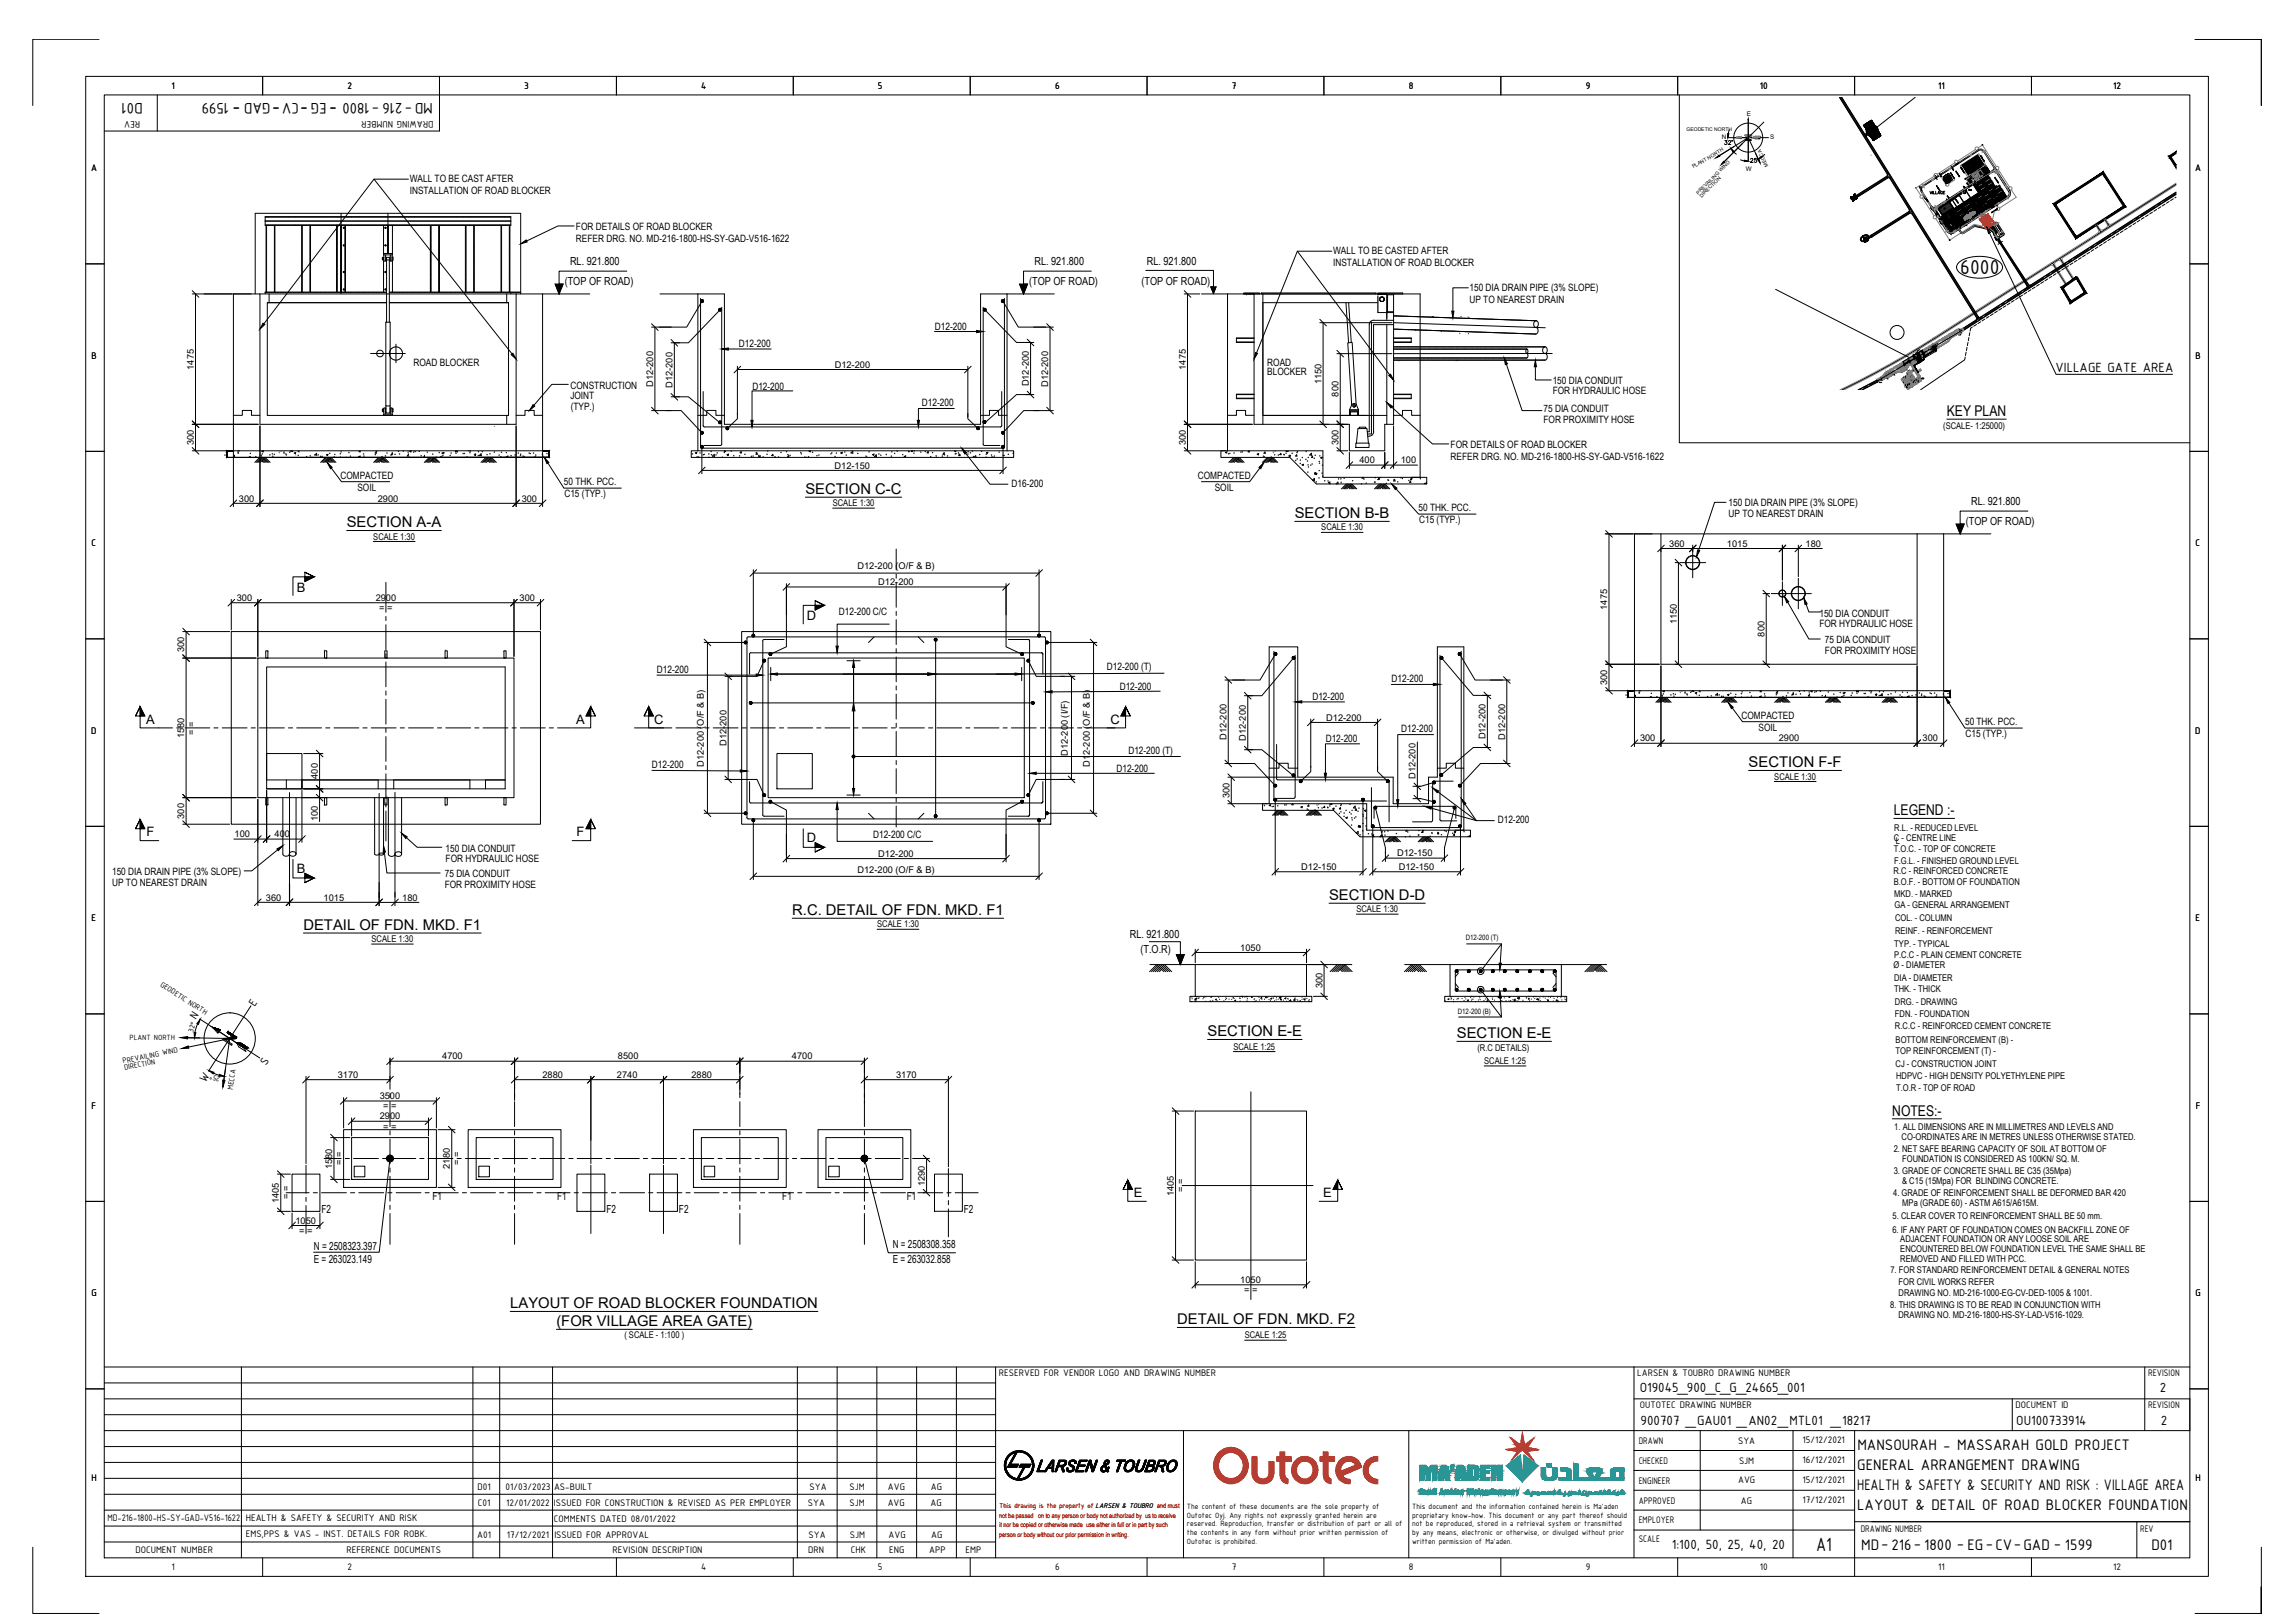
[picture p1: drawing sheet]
<svg xmlns="http://www.w3.org/2000/svg" width="1189mm" height="841mm" viewBox="0 0 1189 841" stroke-linecap="round" stroke-linejoin="round" font-family="sans-serif">
<defs><g id="words">
<text font-size="11.2" x="1016" y="142">6000</text>
<text font-size="10.7" x="941" y="803">A1</text>
<g font-size="8.5">
<text x="74" y="53" transform="rotate(180 74 53)">D01</text>
<text x="224" y="53" transform="rotate(180 224 53)">MD-216 -1800 -EG -CV-GAD - 1599</text>
<text x="124" y="54" transform="rotate(180 124 54)">-</text>
<text x="145" y="54" transform="rotate(180 145 54)">-</text>
<text x="160" y="54" transform="rotate(180 160 54)">-</text>
<text x="175" y="54" transform="rotate(180 175 54)">-</text>
<text x="963" y="752">MANSOURAH - MASSARAH GOLD PROJECT</text>
<text x="963" y="762">GENERAL ARRANGEMENT DRAWING</text>
<text x="962" y="772">HEALTH &amp; SAFETY &amp; SECURITY AND RISK : VILLAGE AREA</text>
<text x="962" y="783">LAYOUT &amp; DETAIL OF ROAD BLOCKER FOUNDATION</text>
<text x="965" y="803">MD-216-1800 - EG-CV-GAD - 1599</text>
<text x="1115" y="803">D01</text>
</g>
<g font-size="7.7">
<text x="1009" y="216">KEY PLAN</text>
<text x="417" y="256">SECTION C-C</text>
<text x="671" y="269">SECTION B-B</text>
<text x="180" y="273">SECTION A-A</text>
<text x="906" y="398">SECTION F-F</text>
<text x="981" y="422">LEGEND :-</text>
<text x="689" y="466">SECTION D-D</text>
<text x="411" y="474">R.C. DETAIL OF FDN. MKD. F1</text>
<text x="157" y="482">DETAIL OF FDN. MKD. F1</text>
<text x="626" y="537">SECTION E-E</text>
<text x="755" y="538">SECTION E-E</text>
<text x="981" y="578">NOTES:-</text>
<text x="264" y="678">LAYOUT OF ROAD BLOCKER FOUNDATION</text>
<text x="288" y="687">(FOR VILLAGE AREA GATE)</text>
<text x="610" y="686">DETAIL OF FDN. MKD. F2</text>
</g>
<g font-size="7.5">
<text x="1065" y="193">VILLAGE GATE AREA</text>
<text x="850" y="721">O19045_900_C_G_24665_001</text>
<text x="1119" y="721">2</text>
<text x="850" y="739">900707 _GAU01 _AN02_MTL01 _18217</text>
<text x="1045" y="739">OU100733914</text>
<text x="1120" y="739">2</text>
<text x="866" y="803">1:100, 50, 25, 40, 20</text>
</g>
<g font-size="6.7">
<text x="154" y="307">B</text>
<text x="418" y="321">D</text>
<text x="76" y="375">A</text>
<text x="299" y="375">A</text>
<text x="339" y="375">C</text>
<text x="576" y="375">C</text>
<text x="76" y="433">F</text>
<text x="299" y="433">F</text>
<text x="418" y="436">D</text>
<text x="154" y="452">B</text>
<text x="588" y="620">E</text>
<text x="686" y="620">E</text>
</g>
<g font-size="6.4">
<text x="132" y="522" transform="rotate(-57 132 522)">E</text>
<text x="101" y="529" transform="rotate(-57 101 529)">N</text>
<text x="138" y="552" transform="rotate(-57 138 552)">S</text>
<text x="107" y="561" transform="rotate(-57 107 561)">W</text>
</g>
<g font-size="5.8">
<text x="295" y="137">RL. 921.800</text>
<text x="536" y="137">RL. 921.800</text>
<text x="594" y="137">RL. 921.800</text>
<text x="293" y="148">(TOP OF ROAD)</text>
<text x="533" y="148">(TOP OF ROAD)</text>
<text x="592" y="148">(TOP OF ROAD)</text>
<text x="1022" y="262">RL. 921.800</text>
<text x="1019" y="272">(TOP OF ROAD)</text>
<text x="586" y="486">RL. 921.800</text>
<text x="591" y="494">(T.O.R)</text>
<text x="224" y="622">F1</text>
<text x="289" y="622">F1</text>
<text x="405" y="622">F1</text>
<text x="470" y="622">F1</text>
<text x="167" y="629">F2</text>
<text x="314" y="629">F2</text>
<text x="352" y="629">F2</text>
<text x="500" y="629">F2</text>
<text x="163" y="648">N = 2508323.397</text>
<text x="463" y="647">N = 2508308.358</text>
<text x="163" y="654">E = 263023.149</text>
<text x="463" y="654">E = 263032.858</text>
</g>
<g font-size="5.3">
<text x="89" y="46">1</text>
<text x="180" y="46">2</text>
<text x="272" y="46">3</text>
<text x="363" y="46">4</text>
<text x="455" y="46">5</text>
<text x="547" y="46">6</text>
<text x="638" y="46">7</text>
<text x="730" y="46">8</text>
<text x="822" y="46">9</text>
<text x="912" y="46">10</text>
<text x="1004" y="46">11</text>
<text x="1095" y="46">12</text>
<text x="73" y="63" transform="rotate(180 73 63)">REV</text>
<text x="225" y="63" transform="rotate(180 225 63)">DRAWING NUMBER</text>
<text x="47" y="89">A</text>
<text x="1138" y="89">A</text>
<text x="47" y="186">B</text>
<text x="1138" y="186">B</text>
<text x="47" y="283">C</text>
<text x="1138" y="283">C</text>
<text x="47" y="380">D</text>
<text x="1138" y="380">D</text>
<text x="47" y="477">E</text>
<text x="1138" y="477">E</text>
<text x="47" y="575">F</text>
<text x="1138" y="575">F</text>
<text x="47" y="672">G</text>
<text x="1138" y="672">G</text>
<text x="518" y="713">RESERVED FOR VENDOR LOGO AND DRAWING NUMBER</text>
<text x="849" y="713">LARSEN &amp; TOUBRO DRAWING NUMBER</text>
<text x="1113" y="713">REVISION</text>
<text x="850" y="730">OUTOTEC DRAWING NUMBER</text>
<text x="1045" y="730">DOCUMENT ID</text>
<text x="1113" y="730">REVISION</text>
<text x="849" y="748">DRAWN</text>
<text x="901" y="748">SYA</text>
<text x="934" y="748">15/12/2021</text>
<text x="849" y="759">CHECKED</text>
<text x="901" y="758">SJM</text>
<text x="934" y="758">16/12/2021</text>
<text x="47" y="768">H</text>
<text x="1138" y="768">H</text>
<text x="247" y="772">D01</text>
<text x="262" y="772">01/03/2023</text>
<text x="287" y="772">AS-BUILT</text>
<text x="420" y="772">SYA</text>
<text x="440" y="772">SJM</text>
<text x="460" y="772">AVG</text>
<text x="482" y="772">AG</text>
<text x="849" y="769">ENGINEER</text>
<text x="901" y="769">AVG</text>
<text x="934" y="768">15/12/2021</text>
<text x="849" y="779">APPROVED</text>
<text x="902" y="779">AG</text>
<text x="934" y="779">17/12/2021</text>
<text x="248" y="780">C01</text>
<text x="262" y="780">12/01/2022</text>
<text x="287" y="780">ISSUED FOR CONSTRUCTION &amp; REVISED AS PER EMPLOYER</text>
<text x="419" y="780">SYA</text>
<text x="440" y="780">SJM</text>
<text x="460" y="780">AVG</text>
<text x="482" y="780">AG</text>
<text x="56" y="788">MD-216-1800-HS-SY-GAD-V516-1622</text>
<text x="127" y="788">HEALTH &amp; SAFETY &amp; SECURITY AND RISK</text>
<text x="287" y="789">COMMENTS DATED 08/01/2022</text>
<text x="849" y="789">EMPLOYER</text>
<text x="127" y="797">EMS,PPS &amp; VAS - INST. DETAILS FOR ROBK.</text>
<text x="247" y="797">A01</text>
<text x="263" y="797">17/12/2021</text>
<text x="287" y="797">ISSUED FOR APPROVAL</text>
<text x="419" y="797">SYA</text>
<text x="440" y="797">SJM</text>
<text x="460" y="797">AVG</text>
<text x="483" y="797">AG</text>
<text x="964" y="794">DRAWING NUMBER</text>
<text x="1109" y="794">REV</text>
<text x="849" y="799">SCALE</text>
<text x="70" y="805">DOCUMENT NUMBER</text>
<text x="180" y="805">REFERENCE DOCUMENTS</text>
<text x="317" y="805">REVISION DESCRIPTION</text>
<text x="419" y="805">DRN</text>
<text x="441" y="805">CHK</text>
<text x="461" y="805">ENG</text>
<text x="482" y="805">APP</text>
<text x="500" y="805">EMP</text>
<text x="89" y="814">1</text>
<text x="180" y="814">2</text>
<text x="363" y="814">4</text>
<text x="455" y="814">5</text>
<text x="547" y="814">6</text>
<text x="638" y="814">7</text>
<text x="730" y="814">8</text>
<text x="822" y="814">9</text>
<text x="912" y="814">10</text>
<text x="1004" y="814">11</text>
<text x="1095" y="814">12</text>
</g>
<g font-size="5.2">
<text x="212" y="94">WALL TO BE CAST AFTER</text>
<text x="212" y="101">INSTALLATION OF ROAD BLOCKER</text>
<text x="299" y="119">FOR DETAILS OF ROAD BLOCKER</text>
<text x="299" y="126">REFER DRG. NO. MD-216-1800-HS-SY-GAD-V516-1622</text>
<text x="691" y="132">WALL TO BE CASTED AFTER</text>
<text x="691" y="138">INSTALLATION OF ROAD BLOCKER</text>
<text x="762" y="151">150 DIA DRAIN PIPE (3% SLOPE)</text>
<text x="762" y="157">UP TO NEAREST DRAIN</text>
<text x="484" y="171">D12-200</text>
<text x="383" y="180">D12-200</text>
<text x="214" y="190">ROAD BLOCKER</text>
<text x="657" y="190">ROAD</text>
<text x="657" y="194">BLOCKER</text>
<text x="296" y="201">CONSTRUCTION</text>
<text x="390" y="202">D12-200</text>
<text x="805" y="199">150 DIA CONDUIT</text>
<text x="296" y="207">JOINT</text>
<text x="805" y="204">FOR HYDRAULIC HOSE</text>
<text x="296" y="212">(TYP.)</text>
<text x="478" y="210">D12-200</text>
<text x="800" y="214">75 DIA CONDUIT</text>
<text x="800" y="219">FOR PROXIMITY HOSE</text>
<text x="752" y="232">FOR DETAILS OF ROAD BLOCKER</text>
<text x="752" y="239">REFER DRG. NO. MD-216-1800-HS-SY-GAD-V516-1622</text>
<text x="176" y="248">COMPACTED</text>
<text x="292" y="251">50 THK. PCC.</text>
<text x="621" y="248">COMPACTED</text>
<text x="185" y="255">SOIL</text>
<text x="292" y="258">C15 (TYP.)</text>
<text x="524" y="252">D16-200</text>
<text x="630" y="255">SOIL</text>
<text x="896" y="262">150 DIA DRAIN PIPE (3% SLOPE)</text>
<text x="735" y="265">50 THK. PCC.</text>
<text x="896" y="268">UP TO NEAREST DRAIN</text>
<text x="735" y="271">C15 (TYP.)</text>
<text x="435" y="319">D12-200 C/C</text>
<text x="943" y="320">150 DIA CONDUIT</text>
<text x="943" y="325">FOR HYDRAULIC HOSE</text>
<text x="946" y="333">75 DIA CONDUIT</text>
<text x="946" y="339">FOR PROXIMITY HOSE</text>
<text x="574" y="347">D12-200 (T)</text>
<text x="340" y="349">D12-200</text>
<text x="721" y="354">D12-200</text>
<text x="580" y="358">D12-200</text>
<text x="680" y="363">D12-200</text>
<text x="903" y="373">COMPACTED</text>
<text x="1018" y="376">50 THK. PCC.</text>
<text x="726" y="379">D12-200</text>
<text x="911" y="379">SOIL</text>
<text x="1019" y="382">C15 (TYP.)</text>
<text x="687" y="385">D12-200</text>
<text x="585" y="391">D12-200 (T)</text>
<text x="338" y="398">D12-200</text>
<text x="579" y="400">D12-200</text>
<text x="776" y="427">D12-200</text>
<text x="452" y="434">D12-200 C/C</text>
<text x="231" y="441">150 DIA CONDUIT</text>
<text x="231" y="447">FOR HYDRAULIC HOSE</text>
<text x="58" y="453">150 DIA DRAIN PIPE (3% SLOPE)</text>
<text x="231" y="455">75 DIA CONDUIT</text>
<text x="58" y="459">UP TO NEAREST DRAIN</text>
<text x="231" y="460">FOR PROXIMITY HOSE</text>
</g>
<g font-size="4.8">
<text x="100" y="192" transform="rotate(-90 100 192)">1475</text>
<text x="433" y="191">D12-200</text>
<text x="614" y="192" transform="rotate(-90 614 192)">1475</text>
<text x="338" y="200" transform="rotate(-90 338 200)">D12-200</text>
<text x="349" y="201" transform="rotate(-90 349 201)">D12-200</text>
<text x="533" y="200" transform="rotate(-90 533 200)">D12-200</text>
<text x="543" y="200" transform="rotate(-90 543 200)">D12-200</text>
<text x="685" y="199" transform="rotate(-90 685 199)">1150</text>
<text x="694" y="206" transform="rotate(-90 694 206)">800</text>
<text x="1007" y="222">(SCALE- 1:25000)</text>
<text x="100" y="231" transform="rotate(-90 100 231)">300</text>
<text x="614" y="231" transform="rotate(-90 614 231)">300</text>
<text x="694" y="231" transform="rotate(-90 694 231)">300</text>
<text x="433" y="243">D12-150</text>
<text x="705" y="240">400</text>
<text x="726" y="240">100</text>
<text x="124" y="260">300</text>
<text x="196" y="260">2900</text>
<text x="270" y="260">300</text>
<text x="432" y="262">SCALE 1:30</text>
<text x="685" y="275">SCALE 1:30</text>
<text x="193" y="280">SCALE 1:30</text>
<text x="865" y="283">360</text>
<text x="895" y="283">1015</text>
<text x="936" y="283">180</text>
<text x="444" y="295">D12-200 (O/F &amp; B)</text>
<text x="455" y="303">D12-200</text>
<text x="123" y="311">300</text>
<text x="195" y="311">2900</text>
<text x="269" y="311">300</text>
<text x="197" y="317">= =</text>
<text x="833" y="316" transform="rotate(-90 833 316)">1475</text>
<text x="869" y="323" transform="rotate(-90 869 323)">1150</text>
<text x="914" y="330" transform="rotate(-90 914 330)">800</text>
<text x="96" y="338" transform="rotate(-90 96 338)">300</text>
<text x="833" y="355" transform="rotate(-90 833 355)">300</text>
<text x="687" y="373">D12-200</text>
<text x="96" y="383" transform="rotate(-90 96 383)">1580</text>
<text x="101" y="381" transform="rotate(-90 101 381)">= =</text>
<text x="636" y="383" transform="rotate(-90 636 383)">D12-200</text>
<text x="646" y="384" transform="rotate(-90 646 384)">D12-200</text>
<text x="770" y="383" transform="rotate(-90 770 383)">D12-200</text>
<text x="780" y="383" transform="rotate(-90 780 383)">D12-200</text>
<text x="376" y="386" transform="rotate(-90 376 386)">D12-200</text>
<text x="850" y="384">300</text>
<text x="922" y="384">2900</text>
<text x="996" y="384">300</text>
<text x="553" y="392" transform="rotate(-90 553 392)">D12-200 (I/F)</text>
<text x="365" y="397" transform="rotate(-90 365 397)">D12-200 (O/F &amp; B)</text>
<text x="565" y="397" transform="rotate(-90 565 397)">D12-200 (O/F &amp; B)</text>
<text x="165" y="404" transform="rotate(-90 165 404)">400</text>
<text x="734" y="404" transform="rotate(-90 734 404)">D12-200</text>
<text x="920" y="404">SCALE 1:30</text>
<text x="637" y="414" transform="rotate(-90 637 414)">300</text>
<text x="96" y="424" transform="rotate(-90 96 424)">300</text>
<text x="165" y="425" transform="rotate(-90 165 425)">100</text>
<text x="982" y="431">R.L. - REDUCED LEVEL</text>
<text x="122" y="434">100</text>
<text x="142" y="434">400</text>
<text x="982" y="436">C - CENTRE LINE</text>
<text x="983" y="438">L</text>
<text x="724" y="444">D12-150</text>
<text x="982" y="442">T.O.C. - TOP OF CONCRETE</text>
<text x="455" y="444">D12-200</text>
<text x="982" y="448">F.G.L. - FINISHED GROUND LEVEL</text>
<text x="444" y="452">D12-200 (O/F &amp; B)</text>
<text x="674" y="451">D12-150</text>
<text x="725" y="451">D12-150</text>
<text x="981" y="453">R.C - REINFORCED CONCRETE</text>
<text x="981" y="459">B.O.F. - BOTTOM OF FOUNDATION</text>
<text x="138" y="467">360</text>
<text x="168" y="467">1015</text>
<text x="208" y="467">180</text>
<text x="982" y="465">MKD. - MARKED</text>
<text x="703" y="473">SCALE 1:30</text>
<text x="982" y="471">GA - GENERAL ARRANGEMENT</text>
<text x="982" y="477">COL. - COLUMN</text>
<text x="455" y="481">SCALE 1:30</text>
<text x="982" y="484">REINF. - REINFORCEMENT</text>
<text x="193" y="488">SCALE 1:30</text>
<text x="982" y="491">TYP. - TYPICAL</text>
<text x="643" y="493">1050</text>
<text x="982" y="497">P.C.C - PLAIN CEMENT CONCRETE</text>
<text x="981" y="502">Ø - DIAMETER</text>
<text x="982" y="508">DIA - DIAMETER</text>
<text x="685" y="512" transform="rotate(-90 685 512)">300</text>
<text x="982" y="514">THK. - THICK</text>
<text x="982" y="521">DRG. - DRAWING</text>
<text x="982" y="527">FDN. - FOUNDATION</text>
<text x="982" y="533">R.C.C - REINFORCED CEMENT CONCRETE</text>
<text x="639" y="544">SCALE 1:25</text>
<text x="766" y="545">(R.C DETAILS)</text>
<text x="982" y="540">BOTTOM REINFORCEMENT (B) -</text>
<text x="229" y="549">4700</text>
<text x="320" y="549">8500</text>
<text x="410" y="549">4700</text>
<text x="769" y="551">SCALE 1:25</text>
<text x="982" y="546">TOP REINFORCEMENT (T) -</text>
<text x="982" y="553">CJ - CONSTRUCTION JOINT</text>
<text x="175" y="559">3170</text>
<text x="281" y="559">2880</text>
<text x="320" y="559">2740</text>
<text x="358" y="559">2880</text>
<text x="464" y="559">3170</text>
<text x="983" y="559">HDPVC - HIGH DENSITY POLYETHYLENE PIPE</text>
<text x="197" y="570">3500</text>
<text x="983" y="566">T.O.R - TOP OF ROAD</text>
<text x="199" y="575">= =</text>
<text x="197" y="580">2900</text>
<text x="199" y="585">= =</text>
<text x="982" y="586">1. ALL DIMENSIONS ARE IN MILLIMETRES AND LEVELS AND</text>
<text x="986" y="591">CO-ORDINATES ARE IN METRES UNLESS OTHERWISE STATED.</text>
<text x="981" y="597">2. NET SAFE BEARING CAPACITY OF SOIL AT BOTTOM OF</text>
<text x="172" y="606" transform="rotate(-90 172 606)">1580</text>
<text x="177" y="604" transform="rotate(-90 177 604)">= =</text>
<text x="233" y="606" transform="rotate(-90 233 606)">2180</text>
<text x="238" y="604" transform="rotate(-90 238 604)">= =</text>
<text x="986" y="602">FOUNDATION IS CONSIDERED AS 100KN/ SQ. M.</text>
<text x="981" y="608">3. GRADE OF CONCRETE SHALL BE C35 (35Mpa)</text>
<text x="479" y="615" transform="rotate(-90 479 615)">1290</text>
<text x="614" y="618" transform="rotate(-90 614 618)">= =</text>
<text x="986" y="613">&amp; C15 (15Mpa) FOR BLINDING CONCRETE.</text>
<text x="145" y="624" transform="rotate(-90 145 624)">1405</text>
<text x="150" y="622" transform="rotate(-90 150 622)">= =</text>
<text x="608" y="620" transform="rotate(-90 608 620)">1405</text>
<text x="981" y="620">4. GRADE OF REINFORCEMENT SHALL BE DEFORMED BAR 420</text>
<text x="986" y="625">MPa (GRADE 60) - ASTM A615/A615M.</text>
<text x="153" y="634">1050</text>
<text x="981" y="632">5. CLEAR COVER TO REINFORCEMENT SHALL BE 50 mm.</text>
<text x="155" y="639">= =</text>
<text x="981" y="639">6. IF ANY PART OF FOUNDATION COMES ON BACKFILL ZONE OF</text>
<text x="985" y="644">ADJACENT FOUNDATION OR ANY LOOSE SOIL ARE</text>
<text x="985" y="654">REMOVED AND FILLED WITH PCC.</text>
<text x="985" y="649">ENCOUNTERED BELOW FOUNDATION LEVEL THE SAME SHALL BE</text>
<text x="980" y="660">7. FOR STANDARD REINFORCEMENT DETAIL &amp; GENERAL NOTES</text>
<text x="643" y="665">1050</text>
<text x="984" y="666">FOR CIVIL WORKS REFER</text>
<text x="645" y="670">= =</text>
<text x="984" y="672">DRAWING NO. MD-216-1000-EG-CV-DED-1005 &amp; 1001.</text>
<text x="980" y="678">8. THIS DRAWING IS TO BE READ IN CONJUNCTION WITH</text>
<text x="984" y="683">DRAWING NO. MD-216-1800-HS-SY-LAD-V516-1029.</text>
<text x="324" y="694">( SCALE - 1:100 )</text>
<text x="645" y="693">SCALE 1:25</text>
</g>
<g font-size="4.3">
<text x="83" y="511" transform="rotate(33 83 511)">GEODETIC NORTH</text>
<text x="67" y="539" transform="rotate(1 67 539)">PLANT NORTH</text>
<text x="100" y="535" transform="rotate(-73 100 535)">32°</text>
<text x="64" y="551" transform="rotate(-12 64 551)">PREVAILING WIND</text>
<text x="65" y="555" transform="rotate(-12 65 555)">DIRECTION</text>
<text x="114" y="558" transform="rotate(-160 114 558)">25°</text>
<text x="121" y="565" transform="rotate(-82 121 565)">MECCA</text>
<text x="615" y="782">The content of these documents are the sole property of</text>
<text x="732" y="782">This document and the information contained herein is Ma'aden</text>
<text x="615" y="786">Outotec Oyj. Any rights not expressly granted herein are</text>
<text x="615" y="791">reserved. Reproduction, transfer or distribution of part or all of</text>
<text x="732" y="786">proprietary know-how. This document or any part thereof should</text>
<text x="732" y="791">not be reproduced, stored in a retrieval system or transmitted</text>
<text x="615" y="796">the contents in any form without prior written permission of</text>
<text x="732" y="796">by any means, electronic or otherwise, or divulged without prior</text>
<text x="615" y="800">Outotec is prohibited.</text>
<text x="732" y="800">written permission of Ma'aden.</text>
</g>
<g font-size="3.8">
<text x="760" y="487">D12-200 (T)</text>
<text x="756" y="525">D12-200 (B)</text>
</g>
<text font-size="3.8" fill="#f00" x="518" y="782">This drawing is the property of LARSEN &amp; TOUBRO and must</text>
<text font-size="3.5" x="1028" y="94">D2</text>
<g font-size="3.5" fill="#f00">
<text x="518" y="787">not be passed on to any person or body not authorized by us to receive</text>
<text x="518" y="792">it nor be copied or otherwise made use either in full or in part by such</text>
<text x="518" y="796">person or body without our prior permission in writing.</text>
</g>
<g font-size="3.3">
<text x="905" y="60">E</text>
<text x="892" y="72">N</text>
<text x="917" y="72">S</text>
<text x="905" y="88">W</text>
</g>
<g font-size="3.1" fill="#808080">
<text x="1025" y="90">10</text>
<text x="1023" y="93">6</text>
<text x="1023" y="90">24</text>
<text x="1023" y="111" transform="rotate(-90 1023 111)">B3</text>
<text x="1032" y="120">13</text>
</g>
<g font-size="3.1">
<text x="1012" y="95" transform="rotate(-90 1012 95)">11</text>
<text x="1017" y="94">1</text>
<text x="1021" y="97" transform="rotate(-90 1021 97)">23</text>
<text x="1024" y="97">D1</text>
<text x="1027" y="100">D3</text>
<text x="1028" y="102">C2</text>
<text x="1033" y="99" transform="rotate(-90 1033 99)">C3</text>
<text x="1033" y="98">C4</text>
<text x="1033" y="98" transform="rotate(-90 1033 98)">D4</text>
<text x="1035" y="100">C8</text>
<text x="1018" y="107">B4</text>
<text x="1024" y="103">C1</text>
<text x="1029" y="104">C6</text>
<text x="1029" y="107" transform="rotate(-90 1029 107)">C5</text>
<text x="1033" y="103">C7</text>
<text x="1013" y="110">B2</text>
<text x="1016" y="114">B1</text>
<text x="1011" y="119">V</text>
<text x="1036" y="122" transform="rotate(-90 1036 122)">15</text>
</g>
<g font-size="2.6">
<text x="874" y="68">GEODETIC NORTH</text>
<text x="878" y="87" transform="rotate(-30 878 87)">PLANT NORTH</text>
<text x="916" y="86" transform="rotate(-115 916 86)">MECCA</text>
<text x="1021" y="93">3</text>
<text x="880" y="101" transform="rotate(-45 880 101)">PREVAILING WIND</text>
<text x="882" y="103" transform="rotate(-45 882 103)">DIRECTION</text>
<text x="1020" y="106">3</text>
<text x="1021" y="107">A</text>
<text x="1021" y="107">1</text>
<text x="1007" y="109">2</text>
<text x="1013" y="112">G</text>
<text x="1015" y="114">G</text>
<text x="1016" y="110">A</text>
<text x="1017" y="111">3</text>
<text x="1017" y="112">A</text>
<text x="1021" y="108">3</text>
<text x="1022" y="109">1</text>
<text x="1033" y="114" transform="rotate(-90 1033 114)">SB</text>
<text x="1031" y="115">SB</text>
<text x="967" y="125">UP</text>
<text x="967" y="126" transform="rotate(-90 967 126)">UP</text>
<text x="987" y="197">V1</text>
<text x="988" y="196">V1</text>
<text x="988" y="197">V2</text>
<text x="990" y="198">1</text>
<text x="989" y="198">2</text>
</g>
<g font-size="2.6" fill="#808080">
<text x="1018" y="114">4</text>
<text x="1019" y="111">G</text>
<text x="1022" y="109">A</text>
<text x="988" y="197">UP</text>
<text x="989" y="198">3</text>
<text x="990" y="197">4</text>
<text x="990" y="198" transform="rotate(-90 990 198)">V2</text>
<text x="990" y="197">3</text>
<text x="990" y="197">2</text>
<text x="988" y="199">4</text>
<text x="989" y="199">3</text>
<text x="989" y="199">1</text>
</g>
<text font-size=".7" x="996" y="196">62</text>
<g font-size=".2">
<text x="1015" y="174">E=262389.665</text>
<text x="1015" y="174">N=2508439.279</text>
<text x="1002" y="179" transform="rotate(-31 1002 179)">3-150∅ HDPVC CONDUITS</text>
<text x="1003" y="179" transform="rotate(-32 1003 179)">1-100∅ HDPVC CONDUIT</text>
<text x="991" y="184" transform="rotate(-28 991 184)">HH-0007</text>
<text x="992" y="186" transform="rotate(-31 992 186)">HH-0004</text>
<text x="993" y="183" transform="rotate(-30 993 183)">HH-0008</text>
<text x="994" y="182" transform="rotate(-29 994 182)">CONCRETE ENCASED</text>
<text x="994" y="182" transform="rotate(-29 994 182)">CONDUIT BANK</text>
<text x="995" y="184" transform="rotate(-28 995 184)">HH-0003</text>
<text x="995" y="184" transform="rotate(-30 995 184)">C OF ROAD</text>
<text x="995" y="184" transform="rotate(-27 995 184)">L</text>
<text x="996" y="181" transform="rotate(-30 996 181)">HH-0009</text>
<text x="997" y="183" transform="rotate(-30 997 183)">CONCRETE ENCASED</text>
<text x="997" y="183" transform="rotate(-29 997 183)">CONDUIT BANK</text>
<text x="998" y="185" transform="rotate(-27 998 185)">HH-0010</text>
<text x="999" y="181" transform="rotate(-31 999 181)">1-100∅ HDPVC CONDUIT</text>
<text x="1001" y="182" transform="rotate(-29 1001 182)">(1.2M.X1.2M.X1.8M. DEPTH)</text>
<text x="1001" y="182" transform="rotate(-30 1001 182)">PULL PIT-1</text>
<text x="1001" y="183" transform="rotate(-30 1001 183)">(1.2M.X1.2M.X1.5M. DEPTH)</text>
<text x="1002" y="182" transform="rotate(-30 1002 182)">PULL PIT-2</text>
<text x="1003" y="181" transform="rotate(-108 1003 181)">Y</text>
<text x="1003" y="181" transform="rotate(-117 1003 181)">Y</text>
<text x="1004" y="182" transform="rotate(-29 1004 182)">3-150∅ HDPVC CONDUITS</text>
<text x="986" y="189" transform="rotate(-30 986 189)">HH-0006</text>
<text x="987" y="188" transform="rotate(-30 987 188)">CONCRETE ENCASED</text>
<text x="988" y="188" transform="rotate(-29 988 188)">CONDUIT BANK</text>
<text x="989" y="187" transform="rotate(-33 989 187)">HH-0005</text>
<text x="994" y="188" transform="rotate(-30 994 188)">HH-0001</text>
<text x="996" y="187" transform="rotate(-28 996 187)">MH-0001</text>
<text x="996" y="186" transform="rotate(-28 996 186)">HH-0002</text>
<text x="974" y="198">E=262106.199</text>
<text x="974" y="198">N=2508911.543</text>
</g>
</g></defs>
<!-- layer: TEXT -->
<g fill="none" stroke="#000" stroke-width=".52">
<path d="M1015 136a19 19 0 0 1 22 0 4 4 0 0 1-3 6 20 20 0 0 1-19-1l-1-3zM106 152h15M281 152h25M342 152h20M522 152h24M996 196l-4 1M135 237l-3 3M135 240l2-3 3 3M135 237l-2 3M136 239v1M136 238l1 2M136 237l-3 3"/>
<path d="M136 238l2 2M137 238l2 2M137 237l-3 3M137 237l2 3M169 237l-3 3M169 240l3-3 2 3M169 237l-2 3M170 239l1 1M170 238l1 2M170 237l-2 3M170 238l2 2M171 238l2 2"/>
<path d="M171 237l-3 3M171 237l2 3M196 237l-2 3M196 240l3-3 3 3M197 237l-3 3M197 239l1 1M198 238l1 2M198 237l-3 3M198 238l2 2M198 237l-2 3M199 237l2 3M222 237l-2 3"/>
<path d="M223 240l2-3 3 3M223 237l-2 3M224 239v1M224 238l1 2M224 237l-3 3M224 238l2 2M225 238l1 2M225 237l-3 3M225 237l2 3M252 237l-3 3M252 240l3-3 2 3M253 237l-3 3"/>
<path d="M253 239l1 1M253 238l1 2M253 237l-2 3M254 238l1 2M254 238l2 2M254 237l-3 3M254 237l3 3M639 237l-2 3M640 240l2-3 3 3M640 237l-2 3M640 239l1 1M641 238l1 2"/>
<path d="M641 237l-3 3M641 238l2 2M641 237l-2 3M642 237l2 3M657 237l-3 3M657 240l3-3 2 3M657 237l-2 3M658 239l1 1M658 238l1 2M658 237l-2 3M659 238l1 2M659 238l2 2"/>
<path d="M659 237l-3 3M659 237l2 3M698 251l-3 2M698 253l3-2 2 2M698 251l-2 2M699 253h1M699 252l1 1M699 251l-2 2M700 252l1 1M700 251l2 2M700 251l-3 2M715 251l-3 2"/>
<path d="M715 253l3-2 2 2M716 251l-3 2M716 253h1M716 252l1 1M716 251l-2 2M717 252l1 1M717 251l2 2M717 251l-3 2M717 251l3 2M832 277h15M1007 277h25M861 361l-3 3"/>
<path d="M861 364l3-3 2 3M861 361l-2 3M862 363l1 1M862 361l-2 3M862 362l2 2M863 362l2 2M863 361l-3 3M895 361l-3 3M895 364l3-3 2 3M895 361l-2 3M896 363l1 1M896 361l-2 3"/>
<path d="M897 362l1 2M897 362l2 2M897 361l-3 3M922 361l-2 3M922 364l3-3 3 3M923 361l-3 3M923 363l1 1M924 363l1 1M924 361l-3 3M924 362l2 2M924 361l-2 3M925 362l2 2"/>
<path d="M949 361l-3 3M949 364l2-3 3 3M949 361l-2 3M950 363v1M950 363l1 1M950 361l-3 3M950 362l2 2M951 362l2 2M951 361l-3 3M978 361l-3 3M978 364l3-3 2 3M979 361l-3 3"/>
<path d="M979 363l1 1M979 361l-2 3M980 362l1 2M980 362l2 2M980 361l-3 3M980 362l3 2M662 420l-3 2M663 420l-3 2M663 420l-2 2M664 420l-2 2M679 420l-2 2M680 420l-2 2"/>
<path d="M681 420l-3 2M682 420l-3 2M662 422l3-2 2 2M663 422h1M663 421l2 1M664 421l1 1M664 421l2 1M665 420l2 2M680 422l2-2 3 2M681 422h.1M681 421l1 1M681 421l2 1"/>
<path d="M682 421l1 1M682 420l2 2M720 434l-2 2M721 436l2-2 3 2M721 434l-2 2M722 435v1M722 435l1 1M722 434l-3 2M722 435l2 1M723 434l1 2M723 434l-3 2M723 434l2 2"/>
<path d="M738 434l-3 2M738 436l2-2 3 2M738 434l-2 2M739 435v1M739 435l1 1M739 434l-3 2M739 435l2 1M740 434l2 2M740 434l-3 2M596 500h23M600 500l4 4M601 500l4 4"/>
<path d="M603 500l3 4M604 500l3 4M677 500h24M693 500l-4 4M694 500l-4 4M695 500l-4 4M696 500l-4 4M728 500h23M733 500l3 4M734 500l3 4M735 500l3 4M736 500l3 4"/>
<path d="M809 500h24M825 500l-4 4M826 500l-4 4M827 500l-4 4M828 500l-4 4M596 504l3-4 4 4M600 500l-3 4M600 501l-2 3M601 501l-2 3M601 502l-1 2M602 502l-1 2M693 504l4-4 4 4"/>
<path d="M695 502l1 2M695 502l2 2M696 501l2 3M696 501l3 3M697 500l3 4M728 504l4-4 3 4M732 500l-3 4M733 501l-3 3M733 501l-2 3M734 502l-2 2M734 502l-1 2M825 504l4-4 4 4"/>
<path d="M827 502l1 2M827 502l2 2M828 501l2 3M828 501l3 3M829 500l3 4"/>
<circle cx="996" cy="196" r=".5"/>
</g>
<!-- layer: l road Fenceing -->
<path d="M1000 99l1 1v-1M1001 99v1M1002 99v1h1M1003 99v1h1M1007 99h-1v1M1007 100h1M1008 99h-1v1h1M1004 100l1-1v1M1004 100h1" fill="none" stroke="#000" stroke-width=".52"/>
<!-- layer: ss Plant XREF P -->
<circle cx="983" cy="172" r="4" fill="none" stroke="#000" stroke-width=".52"/>
<!-- layer: TEMPORARY FACILITIES -->
<g fill="#000" stroke="#000" stroke-width=".52">
<path d="M1128 79l-3 2 3-1zM1124 81l4-2-3 2zM1124 81l4 4-3-4zM1124 81l4 4v2z"/>
<path d="M1065 106l25-16v-1zM1064 106l26-17-25 17zM1064 106l12 17-11-17zM1064 106l12 17v1zM1076 123v1l24-17zM1076 124l24-17h2zM1090 90l10 17h2zM1090 89l12 18-12-17z"/>
<path d="M1076 144l5 8-4-8zM1076 144l5 8h-1zM1073 157l8-5h-1zM1073 156l7-4-7 5zM1068 149l5 8v-1zM1068 149h1l4 7zM1068 149h1l7-6zM1069 149l7-6 1 1z"/>
</g>
<!-- layer: CONSTRUCTION ROAD -->
<path d="M1128 96l-59 37M1128 95l-33 21M1086 117l2 2-1 2-85 54M1091 114l1 2v2l-3 1-2-3M1091 113l2 3h2M1069 135l6 10M1069 133v2M1071 148l-7-10-1-1-61 39M1074 145l-6-9a2 2 0 0 0-2-1 2 2 0 0 0-1 3l6 9M1003 175l-24 14-25 13M1003 176l-23 13-24 13" fill="none" stroke="#808080" stroke-width=".52"/>
<!-- layer: C-ROAD-CNTR -->
<g fill="none" stroke="#000" stroke-width=".52">
<path d="M1086 116l3 4M1091 114l2 3M1064 136l7 12M1068 134l7 11M996 179l-1 1M996 179h.1M997 179h.1M998 178v1M998 178h.1M999 177l-1 1M999 177h.1M1000 177h.1"/>
<path d="M1001 177h-1M1001 176h.1M1002 176h.1M1002 175h.1M1003 175h.1M959 200h.1M960 199l-1 1M960 199h.1M961 199h-1M961 199h.1M963 198l-2 1M963 198h.1"/>
<path d="M965 197l-1 1M965 197h.1M966 197h-1M966 196h.1M968 195l-2 1M968 195h.1M970 194l-2 1M970 194h.1M971 194h-1M971 194h.1M971 193v1M972 193h.1"/>
<path d="M973 193h-1M973 193h.1M974 192l-1 1M975 191l-1 1M975 191h.1M978 190l-3 1M978 190h.1M979 189l-1 1M979 189h.1M981 188l-2 1M981 188h.1M982 188h-1"/>
<path d="M982 188h.1M983 187h.1M988 184l-4 3M989 184h-1M989 184h.1M991 183h-2M991 182v1M991 182h.1M992 182h.1M993 181v1M993 181h.1M994 181h.1"/>
<path d="M994 180v1M994 180h.1M956 201l-1 1M957 201h-1M957 201h.1M958 201h.1M959 200l-1 1"/>
</g>
<!-- layer: CONSTRUCTION ROAD -->
<path d="M1128 95l-125 80" fill="none" stroke="#000" stroke-width=".52"/>
<!-- layer: 000-SAS-PLAN -->
<g fill="#000" stroke="#000" stroke-width=".52">
<path d="M895 69h1l-1 2zM897 77l2 1-1 1zM967 69l3-1-2 2zM889 82l2-2v1zM893 84h1l-2 1zM904 83l2 1h-2zM911 83l1-1v2zM911 82l2-1v1zM288 147h4l-2 5zM528 147h5l-3 5zM627 149h3l-1 3zM1014 272h4l-2 5z"/>
<path d="M158 299h5l-5 2zM422 314h5l-5 2zM73 366l2 5h-2zM306 366v5h-2zM336 366l3 5h-3zM583 366v5h-2zM73 425l2 4h-2zM306 425v4h-2zM422 437l5 2h-5zM158 453l5 2h-5zM610 495h4l-2 5zM584 612l3 4h-3z"/>
<path d="M693 612v4h-2z"/>
<path d="M967 67v1h3zM967 68h3h-3zM967 68v1l3-1z"/>
<path d="M968 70l2-2zM970 68l-1 3-1-1zM970 68l-1 3h1z"/>
<path d="M968 65v1l2 2zM968 66l2 2-2-2zM968 66l-1 1 3 1z"/>
<path d="M970 68v3zM970 68l1 3h-1zM970 68l1 3h1z"/>
<path d="M970 65v3v-3zM969 65h1v3zM968 65l2 3-1-3z"/>
<path d="M970 68l2 3v-1zM970 68l3 2h-1zM970 68l3 2v-1z"/>
<path d="M972 65l-2 3 2-3zM971 65h1l-2 3zM970 65v3l1-3z"/>
<path d="M970 68l3 1zM970 68h3v1zM970 68h3v-1z"/>
<path d="M970 68l3-1zM970 68l3-2v1zM972 65l-2 3 3-2z"/>
<path d="M201 599v1h1zM201 600h1h-2zM200 600v1l2-1z"/>
<path d="M202 599v1v-1zM201 599h1v1zM201 599l1 1-1-1z"/>
<path d="M203 599l-1 1 1-1zM202 599h1l-1 1z"/>
<path d="M446 600h2zM446 600h2l-2 1zM446 601h1l1-1z"/>
<path d="M447 599l1 1v-1zM447 599l1 1zM447 599l-1 1h2z"/>
<path d="M448 599v1l1-1zM448 599v1z"/>
<path d="M448 600h2l-1-1zM449 599l-1 1zM449 599l-1 1 1-1z"/>
<path d="M200 601h1l1-1zM201 601l1-1-1 2zM202 600l-1 2z"/>
<path d="M202 600l-1 2h1zM202 600v2zM202 600v2h1z"/>
<path d="M202 600l1 2zM202 600l2 1-1 1zM202 600l2 1z"/>
<path d="M202 600l2 1v-1zM202 600l2-1v1zM203 599l-1 1 2-1z"/>
<path d="M447 601v1l1-2zM448 600l-1 2zM448 600l-1 2h1z"/>
<path d="M448 600v2zM448 600l1 2h-1zM448 600l1 2v-1z"/>
<path d="M448 600l1 1h1zM448 600h2v1zM448 600h2z"/>
<circle cx="966" cy="65" r=".1"/>
<circle cx="967" cy="67" r=".1"/>
<circle cx="967" cy="66" r=".1"/>
<circle cx="968" cy="68" r=".1"/>
<circle cx="968" cy="64" r=".1"/>
<circle cx="968" cy="69" r=".1"/>
<circle cx="968" cy="66" r=".1"/>
<circle cx="968" cy="65" r=".1"/>
<circle cx="969" cy="66" r=".1"/>
<circle cx="969" cy="65" r=".1"/>
<circle cx="969" cy="70" r=".1"/>
<circle cx="969" cy="67" r=".1"/>
<circle cx="969" cy="68" r=".1"/>
<circle cx="970" cy="64" r=".1"/>
<circle cx="970" cy="66" r=".1"/>
<circle cx="970" cy="68" r=".1"/>
<circle cx="970" cy="69" r=".1"/>
<circle cx="970" cy="63" r=".1"/>
<circle cx="970" cy="67" r=".1"/>
<circle cx="970" cy="70" r=".1"/>
<circle cx="971" cy="68" r=".1"/>
<circle cx="971" cy="69" r=".1"/>
<circle cx="971" cy="70" r=".1"/>
<circle cx="971" cy="67" r=".1"/>
<circle cx="971" cy="71" r=".1"/>
<circle cx="971" cy="73" r=".1"/>
<circle cx="972" cy="69" r=".1"/>
<circle cx="972" cy="68" r=".1"/>
<circle cx="972" cy="70" r=".1"/>
<circle cx="972" cy="72" r=".1"/>
<circle cx="973" cy="70" r=".1"/>
<circle cx="973" cy="71" r=".1"/>
<circle cx="974" cy="70" r=".1"/>
<circle cx="974" cy="71" r=".1"/>
<circle cx="975" cy="70" r=".1"/>
<circle cx="960" cy="102" r=".1"/>
<circle cx="961" cy="102" r=".1"/>
<circle cx="961" cy="103" r=".1"/>
<circle cx="962" cy="102" r=".1"/>
<circle cx="962" cy="103" r=".1"/>
<circle cx="1029" cy="115" r=".1"/>
<circle cx="734" cy="171" r=".1"/>
<circle cx="739" cy="171" r=".1"/>
<circle cx="742" cy="164" r=".1"/>
<circle cx="753" cy="172" r=".1"/>
<circle cx="757" cy="173" r=".1"/>
<circle cx="757" cy="164" r=".1"/>
<circle cx="761" cy="164" r=".1"/>
<circle cx="762" cy="165" r=".1"/>
<circle cx="1002" cy="180" r=".1"/>
<circle cx="725" cy="187" r=".1"/>
<circle cx="755" cy="187" r=".1"/>
<circle cx="993" cy="198" r=".1"/>
<circle cx="994" cy="198" r=".1"/>
<circle cx="994" cy="197" r=".1"/>
<circle cx="995" cy="197" r=".1"/>
<circle cx="1003" cy="181" r=".1"/>
<circle cx="618" cy="519" r=".1"/>
<circle cx="618" cy="517" r=".1"/>
<circle cx="620" cy="516" r=".1"/>
<circle cx="623" cy="518" r=".1"/>
<circle cx="624" cy="517" r=".1"/>
<circle cx="625" cy="519" r=".1"/>
<circle cx="625" cy="517" r=".1"/>
<circle cx="628" cy="517" r=".1"/>
<circle cx="628" cy="519" r=".1"/>
<circle cx="628" cy="516" r=".1"/>
<circle cx="628" cy="518" r=".1"/>
<circle cx="631" cy="519" r=".1"/>
<circle cx="634" cy="519" r=".1"/>
<circle cx="635" cy="518" r=".1"/>
<circle cx="637" cy="518" r=".1"/>
<circle cx="638" cy="518" r=".1"/>
<circle cx="639" cy="517" r=".1"/>
<circle cx="642" cy="517" r=".1"/>
<circle cx="643" cy="519" r=".1"/>
<circle cx="643" cy="516" r=".1"/>
<circle cx="644" cy="516" r=".1"/>
<circle cx="645" cy="517" r=".1"/>
<circle cx="646" cy="517" r=".1"/>
<circle cx="646" cy="516" r=".1"/>
<circle cx="647" cy="519" r=".1"/>
<circle cx="649" cy="517" r=".1"/>
<circle cx="650" cy="518" r=".1"/>
<circle cx="651" cy="518" r=".1"/>
<circle cx="653" cy="518" r=".1"/>
<circle cx="653" cy="517" r=".1"/>
<circle cx="654" cy="518" r=".1"/>
<circle cx="660" cy="517" r=".1"/>
<circle cx="661" cy="516" r=".1"/>
<circle cx="661" cy="518" r=".1"/>
<circle cx="664" cy="518" r=".1"/>
<circle cx="665" cy="518" r=".1"/>
<circle cx="667" cy="519" r=".1"/>
<circle cx="668" cy="518" r=".1"/>
<circle cx="668" cy="519" r=".1"/>
<circle cx="671" cy="516" r=".1"/>
<circle cx="671" cy="518" r=".1"/>
<circle cx="671" cy="517" r=".1"/>
<circle cx="675" cy="517" r=".1"/>
<circle cx="675" cy="518" r=".1"/>
<circle cx="676" cy="519" r=".1"/>
<circle cx="676" cy="517" r=".1"/>
<circle cx="679" cy="518" r=".1"/>
<circle cx="752" cy="517" r=".1"/>
<circle cx="753" cy="519" r=".1"/>
<circle cx="763" cy="516" r=".1"/>
<circle cx="763" cy="518" r=".1"/>
<circle cx="767" cy="517" r=".1"/>
<circle cx="771" cy="516" r=".1"/>
<circle cx="775" cy="518" r=".1"/>
<circle cx="777" cy="517" r=".1"/>
<circle cx="778" cy="518" r=".1"/>
<circle cx="780" cy="517" r=".1"/>
<circle cx="780" cy="519" r=".1"/>
<circle cx="782" cy="519" r=".1"/>
<circle cx="784" cy="518" r=".1"/>
<circle cx="785" cy="519" r=".1"/>
<circle cx="787" cy="519" r=".1"/>
<circle cx="789" cy="518" r=".1"/>
<circle cx="789" cy="519" r=".1"/>
<circle cx="791" cy="517" r=".1"/>
<circle cx="792" cy="516" r=".1"/>
<circle cx="793" cy="519" r=".1"/>
<circle cx="795" cy="519" r=".1"/>
<circle cx="795" cy="517" r=".1"/>
<circle cx="796" cy="516" r=".1"/>
<circle cx="797" cy="518" r=".1"/>
<circle cx="798" cy="518" r=".1"/>
<circle cx="802" cy="518" r=".1"/>
<circle cx="803" cy="517" r=".1"/>
<circle cx="805" cy="516" r=".1"/>
<circle cx="807" cy="517" r=".1"/>
<circle cx="808" cy="519" r=".1"/>
<circle cx="809" cy="518" r=".1"/>
<circle cx="811" cy="518" r=".1"/>
</g>
<g fill="none" stroke="#000" stroke-width=".52">
<path d="M870 49v180h265M993 50l-20 16M894 73h1l-1 1a.7 .7 0 0 1 1 1 .7 .7 0 0 1-1 0M895 71h.1M896 73h1l-1 2h1M896 67v2M898 79l2 1M899 76l-8 5M906 62v22M906 71l6 13M910 79l1 4M914 63l-22 22"/>
<path d="M966 65h.1M966 66h.1M967 66h.1M967 65h.1M967 65v1M967 66h1M967 65h1M967 67h.1M967 65l1 1M967 69h-1l1 1M967 64h.1M968 67h.1"/>
<path d="M968 64h.1M968 66h.1M968 66h-1M968 68h.1M968 66l3 6-4-6M968 65l1-1-1 1M968 69h.1M968 69h-1M968 69l-1-3 3 6M968 65h.1M968 65v1M969 69h.1"/>
<path d="M968 69l-1 1v-1M968 65h1M969 66h.1M968 66h1M969 64h.1M969 65h.1M969 66h1zM969 69l2 3M969 69l-2 1M969 65v1M969 70h.1M969 63h.1"/>
<path d="M969 69l-2 1v1v-1M969 67l1-1zM969 67l1-1-1 1M969 67h.1M969 69h-1M969 64l-2 1M969 67h1zM969 67h1h-1M969 64h1M969 68h.1M969 71h.1M969 68h1"/>
<path d="M970 63h.1M970 71h.1M970 68h.1M970 64h.1M970 66h.1M970 68h-1M970 66h-1h1M970 69h.1M970 68v1M970 67h.1M970 66l-1 1M970 64l3 6-3-6"/>
<path d="M970 72h.1M970 69v1M970 70h.1M970 67v1M970 69h1M970 68h1M970 70h1M970 69l1 1M971 70h.1M971 69h.1M971 68h.1M971 68h-1"/>
<path d="M971 72h.1M971 64h.1M971 68l-1 1M971 69v1M971 73h.1M971 68l-1 1h1M971 72h-1M971 68v1M971 69h-1M971 67h.1M971 65h.1M971 71h.1"/>
<path d="M971 71v1M971 71l1 1M971 70v1M972 69h.1M971 69h1M971 72h1M971 70h1M972 69h-1M972 65h.1M972 72h.1M972 68v1M972 70h.1"/>
<path d="M972 70h-1M972 68h.1M972 66h.1M972 66v1M972 67h.1M972 70h1M972 70h1zM973 70h.1M973 67h.1M973 72h.1M973 68h.1M973 71h.1"/>
<path d="M973 70l1 1M973 70l-2 1 2-1M973 70h1M973 70l-1 2M973 70l-2 2M973 69h.1M974 69h.1M974 70h.1M974 70v1M974 70h-1M974 71h.1M974 70l-4-6 4 6"/>
<path d="M975 70h.1M902 83h2M907 83l1-1-1 2h2M910 82h-1v1a.7 .7 0 0 1 1 0 .7 .7 0 0 1 0 1 .7 .7 0 0 1-1 0M915 80l-2 1M137 112h128v5h-128zM137 115h128M137 112h128M137 117h128M138 117v34M142 117v34M156 117v34"/>
<path d="M157 117v34M161 117v34M174 117v34M175 117v34M177 117v34M177 111v41M178 118h.1M179 117v34M199 117v15M200 118h.1M201 117v14M201 111v20"/>
<path d="M203 117v15M223 117v34M227 117v34M228 117v34M241 117v34M246 117v34M260 117v34M264 117v34M959 102l1 2zM959 102h1zM959 103l1-1zM960 103h.1"/>
<path d="M960 102l1 1-1-1 1 1-1 1 1-1-1 1 1-1zM960 104h1zM960 104h.1M960 102h.1M961 104h.1M961 101v1zM961 101h.1M961 102v1zM961 103h.1M961 102h.1M961 101l1 1zM961 103h1z"/>
<path d="M961 102l1 1zM962 102h.1M962 103h.1M962 101h.1M963 103h.1M962 103h1M963 101h.1M1029 114h.1M1030 116h.1M178 127h.1M199 135h.1M199 131h4v1h-4z"/>
<path d="M199 135v16M199 133l-1 1 1 1v-2v2M199 132v3h1v-3M200 127h.1M200 135h2M200 133h2M200 133v34M202 133v34M202 132v3h1v-3M203 135v16M204 133v2M204 133h.1"/>
<path d="M204 135h.1M100 151l3 3M132 152v-41h138v41M137 152h1M138 152h1M139 157h61h-61v58h125v-58h-62h62M139 152h1M139 152v5M140 152h.1M141 152h.1M142 152h.1M142 152h1"/>
<path d="M143 152h1M144 152h1M145 152h1M146 152h.1M147 152h.1M148 152h.1M148 152h1M149 152h1M150 152h1M151 152h1M152 152h.1M153 152h.1"/>
<path d="M154 152h.1M154 152h1M155 152h1M156 152h1M157 152h1M158 152h.1M159 152h.1M160 152h.1M160 152h1M161 152h1M162 152h1M163 152h1"/>
<path d="M164 152h.1M165 152h.1M166 152h.1M166 152h1M167 152h1M168 152h1M169 152h1M170 152h.1M171 152h.1M172 152h.1M173 152h.1M173 152h1"/>
<path d="M174 152h1M175 152h1M176 152h1M177 152h.1M178 152h.1M178 141h.1M178 150h.1M178 152h1M179 152h1M180 152h1M181 152h1M182 152h1"/>
<path d="M183 152h.1M184 152h.1M185 152h.1M185 152h1M186 152h1M187 152h1M188 152h1M189 152h.1M190 152h.1M191 152h.1M191 152h1M192 152h1"/>
<path d="M193 152h1M194 152h1M195 152h.1M196 152h.1M197 152h.1M197 152h1M198 152h1M199 152h1M200 141h.1M200 152h.1M200 151h-63v1M202 151h68"/>
<path d="M202 152h.1M202 152h1M203 152h1M204 152h1M205 152h1M206 152h.1M207 152h.1M208 152h.1M208 152h1M209 152h1M210 152h1M211 152h1"/>
<path d="M212 152h.1M213 152h.1M214 152h.1M214 152h1M215 152h1M216 152h1M217 152h1M218 152h.1M219 152h.1M220 152h.1M220 152h1M221 152h1"/>
<path d="M222 152h1M223 152h1M224 152h.1M225 152h.1M226 152h.1M226 152h1M227 152h1M228 152h1M229 152h1M230 152h1M231 152h.1M232 152h.1"/>
<path d="M233 152h.1M233 152h1M234 152h1M235 152h1M236 152h1M237 152h.1M238 152h.1M239 152h.1M239 152h1M240 152h1M241 152h1M242 152h1"/>
<path d="M243 152h.1M244 152h.1M245 152h.1M245 152h1M246 152h1M247 152h1M248 152h1M249 152h.1M250 152h.1M251 152h.1M251 152h1M252 152h1"/>
<path d="M253 152h1M254 152h1M255 152h.1M256 152h.1M257 152h.1M257 152h1M258 152h1M259 152h1M260 152h1M261 152h.1M262 152h.1M263 152h.1"/>
<path d="M263 152v5M263 152h1M264 152h1M265 151v1M265 152h1M266 152h1M267 152h.1M268 152h.1M269 152h.1M269 152h1M325 141h-35v11v-5h2l-2 5-2-5M566 141h-36v11v-5h3l-3 5-2-5"/>
<path d="M594 140h35v12v-3h-2l2 3 1-3M614 151l3 3M645 152h82h-13v1M650 152h-5h8M654 152h59M654 157h60M654 152v68M698 157l1 21M699 157l1 21M714 153v9h8M715 155v1M715 156h1"/>
<path d="M715 154v1M716 154h-1M716 156h1M716 154h.1M716 154h1M717 154h.1M717 156h.1M717 155h.1M717 155v1M719 152h-5h5M719 152v1M719 153v13"/>
<path d="M722 153h-3v9h3M205 180h-1M205 180h1M205 178v10M338 168l3 3M348 176l3 3M532 176l4 3M542 168l4 3M641 175h9M641 177h9M650 175h-9v2h9M684 165l3 4"/>
<path d="M711 167v58h-2M719 168v52M722 166h-10a2.3 2.3 0 0 0-2 2v56h-1M722 175h9v2h-9M722 175h9M722 177h9M722 164h2M722 180h17M722 171h2M722 168h-10v56M724 171h2M725 164h.1"/>
<path d="M725 164h1M726 171h2M726 164h2M728 171h1M728 164h1M729 164h.1M729 171h4M729 164h4M733 171h2M734 164h1M735 171h2M735 164h2"/>
<path d="M737 171h1M737 164h1M738 171h1M738 164h2M739 171h1M739 180h11M740 171h1M740 164h1M741 171h1M741 164h2M742 171h1M743 164h.1"/>
<path d="M743 171h1M743 164h3M745 171h1M746 171h.1M746 164l1 1M747 171h1M747 165h3M748 171h1M749 171l2 1M750 180h11M750 165h1M751 172h2"/>
<path d="M751 165h3M753 172h.1M754 172h.1M754 165h.1M754 172h3M754 165h1M755 165h3M758 172h1M758 165h.1M759 165h2M759 172h3M761 180h7"/>
<path d="M761 165h1M762 172h1M762 165h1M763 172h2M763 165h2M765 165h.1M765 172h1M765 165h1M766 165h1M767 172h1M767 165h2M768 172h2"/>
<path d="M769 180h9M770 165h1M770 172h1M771 165h.1M771 172h2M772 165h1M773 172h1M773 165h1M774 172h1M774 165l3 1M775 172h2M777 166h1"/>
<path d="M778 172l3 1M778 166h.1M778 180h23M779 166h2M781 173h1M781 166h1M782 166h.1M782 173h2M783 166h.1M783 166h2M784 173h1M785 166h.1"/>
<path d="M785 173h1M785 166h2M786 173h4M787 166h1M788 166h1M789 166h1M790 173h1M790 166h3M791 173h2M793 166h.1M793 173h2M794 166h.1"/>
<path d="M794 166h2M795 167a1.4 1.4 0 0 1 2 1 1.4 1.4 0 0 1-2 1zM796 170a1.9 1.9 0 0 1 1 1 1.9 1.9 0 0 1-1 2h-1M1002 179v1M1003 179v1M1003 180h.1M192 183h18M197 183h.1M202 184h.1M202 182v1M202 184v1M202 182h.1"/>
<path d="M203 181h-1M203 185l1 1M203 180v1M204 180h-1M204 186h.1M204 186l2 1M207 180h.1M207 186l-1 1M207 180l1 1M207 186h.1M208 181v1M208 185v1"/>
<path d="M208 182h1M209 184h-1M209 183v1M384 190l-4 3M503 190l-3 3M693 182l3 3M722 186h36M722 187h17M722 181h14M736 181h39M739 187h11M750 187h11"/>
<path d="M758 186h18M761 187h7M769 187h9M776 181h15M791 181a.9 .9 0 0 1 1 1 .9 .9 0 0 1-1 1zM791 183l1 1-1 2h-15M800 180a1.5 1.5 0 0 1 2 1 1.5 1.5 0 0 1-2 2l-1-2zM801 183a1.8 1.8 0 0 1 1 2 1.8 1.8 0 0 1-1 2h-23M986 187h.1M987 189h.1M987 189l3-2zM987 188v1"/>
<path d="M988 188l-1 1M988 188v1M988 188h.1M989 188h-1M989 188h.1M989 193h.1M989 186h.1M989 187v1M989 187h.1M990 187h.1M990 187h-1M991 185h.1"/>
<path d="M992 190h.1M992 189v1M992 189h.1M992 186h.1M992 184h.1M992 190l1 1M992 190l2 3M992 187h.1M993 190h-1M993 186h.1M993 191h.1M993 189h-1"/>
<path d="M993 189h.1M993 191v1M993 183h.1M993 192h.1M993 198h.1M993 198h1zM993 192l1 1M994 198h.1M994 189h-2M994 192v1M994 183h.1M994 188h.1"/>
<path d="M994 183v1zM994 183v1M994 193h.1M994 197h.1M994 184v1M994 184h.1M995 197h.1M995 184h.1M995 184l1 2M995 185v1zM995 185h.1M995 188h.1"/>
<path d="M995 186h.1M996 182h.1M996 182l1 3zM996 187l-3 2 1-1M996 187h.1M996 186h.1M996 182v1M996 183h.1M997 183h.1M997 185h.1M997 183v1M997 185v1"/>
<path d="M997 186l-2 2M997 184h.1M997 186l-2 1M997 186h.1M998 185h-1M998 184h.1M998 185h.1M998 184l-1 1M999 184h-1M999 184h.1M1000 183l-1 1M1000 183h.1"/>
<path d="M1001 182l-1 1M1001 183h.1M1001 182h.1M1002 182h-1M1002 180h.1M1002 182h.1M1002 181h.1M1002 181h1zM1002 180l1 1-1-1M1002 180l1 1M1002 181v1M1003 182h-1"/>
<path d="M1003 181h.1M1003 181l-3 2M1003 181l-1 1M1003 182h.1M1004 181h.1M100 218l3 4M199 212v1M199 213h.1M199 215h4h-4zM199 215v-4h1v4M199 212h-1v1h1M200 213h.1"/>
<path d="M200 212h.1M200 210v-43h2v43M200 210h2M200 210v4h2v-4M202 213h.1M202 212h.1M202 215v-4h1v4M203 212l1 1h-1zM204 213h.1M263 215v5M338 211l3 4M348 204l3 3"/>
<path d="M532 203l4 3M542 211l4 4M614 218l3 4M641 204h9M641 206h9M650 204h-9v3h9M655 215h64M684 218l3 4M693 218l3 4M699 213v2v-2h5v2v-2M699 212h5v1h-5zM700 215v-2h4v2"/>
<path d="M701 210a1.4 1.4 0 0 1 2 0l1 2M701 210l-2 2M701 210h2M702 210v1M703 210l-2-33-3 1 3 32M722 204h9v3h-9M722 204h9M722 206h9M100 232l3 3M614 232l3 3M693 232l3 3M701 239l-3 4"/>
<path d="M703 230h7v2h-7zM703 230l1-8h4l1 8M704 222v-1h4v1M712 224a2.6 2.6 0 0 1-3 2M719 239l-3 4M724 239l-3 4M123 259l-4 4M136 259l-3 4M269 259l-3 4M283 259l-4 4M365 242l-3 3M522 242l-4 3"/>
<path d="M832 275l4 3M1051 265h-35v12v-5h2l-2 5-2-5M158 297l5 2-5 2v-4l5 2h-11v10M392 295l-3 4M540 295l-3 4M863 282l-4 4M868 290l4 3M879 282l-3 4M925 282l-3 4M934 282l-4 4M122 311l-4 3M135 311l-3 3"/>
<path d="M268 311l-3 3M282 311l-4 3M409 302l-3 4M422 311l5 3-5 2v-5l5 3h-11v9M523 302l-3 4M914 306l3 3M95 339l3 4M95 326l3 3M138 337h1v4h-1zM168 337h1v4h-1zM199 337h2v4h-2zM231 337h1v4h-1z"/>
<path d="M261 337h1v4h-1zM365 331l3 4M565 331l3 4M376 349l3 3M554 349l3 3M635 351l3 3M645 359l3 3M769 359l4 3M779 351l4 3M832 342l4 4M832 356l4 4M868 342l4 4"/>
<path d="M914 342l3 4M70 371l3-5 2 5h-5l3-5v11h9M309 371l-3-5-2 5h5l-3-5v11h-9M334 371l2-5 3 5h-5l2-5v11h10M586 371l-3-5-2 5h5l-3-5v11h-9M681 373l-3 3M716 373l-4 3M164 389l3 3M635 394l3 3M645 387l3 3M769 386l4 3M779 394l4 3"/>
<path d="M849 383l-4 4M863 383l-4 4M995 383l-3 4M1009 383l-3 4M95 412l3 3M138 413h1v4h-1zM147 413v30a1.8 1.8 0 0 0 1 1 1.8 1.8 0 0 0 2-1M148 404v5M153 413v30M156 404v5M164 407l3 4M164 412l3 3"/>
<path d="M168 413h1v4h-1zM194 413v30h2M196 404v5M199 413v30M199 413h2v4h-2zM201 413v30a1.8 1.8 0 0 0 2 1 1.8 1.8 0 0 0 2-1M204 404v5M208 413v30M231 413h1v4h-1zM244 404v5M252 404v5M261 413h1v4h-1z"/>
<path d="M262 404h-124v-58h124v63M365 420l3 3M376 402l3 4M554 402l3 4M565 420l3 3M636 401l4 3M636 415l4 3M733 412l3 4M733 406l3 3M70 429l3-4 2 4h-5l3-4v11h9M95 425l3 4M135 433l-3 3"/>
<path d="M140 433l-4 3M158 433l-3 3M309 429l-3-4-2 4h5l-3-4v11h-9M416 429v10h11l-5 2v-4l5 2-5 2M981 424h32M150 442a1.5 1.5 0 0 1 2-1 1.5 1.5 0 0 1 1 2h-2zM152 445v10h11l-5 2v-4l5 2-5 2M196 442h1a1 1 0 0 1 1 0 1 1 0 0 1 0 1h-1zM205 442a1.5 1.5 0 0 1 2-1 1.5 1.5 0 0 1 0 3l-2-1zM392 452l-3 4M409 443l-3 4M523 443l-3 4"/>
<path d="M540 452l-3 4M663 450l-4 3M708 450l-3 3M713 450l-3 3M720 443l-4 3M750 443l-3 3M759 450l-4 3M135 466l-3 3M152 466l-4 3M198 466l-3 3 3-3M206 466l-3 3M596 488h16v12v-5h-2l2 5 2-5"/>
<path d="M621 492l-3 3M679 492l-4 3M685 498l3 4M778 489l-10 13M619 516h-2v3h63v-3h-3M619 516v-16h58v16M619 516h58M620 518h-1zM620 519h.1M620 517h.1M627 519h.1M630 518h.1"/>
<path d="M640 518h.1M644 516h.1M646 516h.1M649 517v-1v1M650 519h.1M654 517h.1M656 517h.1M659 518v-1v1M663 517h1zM664 518h.1M666 517h.1M669 518h.1"/>
<path d="M671 518h-1zM674 519h.1M676 518h.1M678 519h.1M679 519h.1M685 515l3 3M750 518h1zM751 516h-2v3h63v-3h-3M751 516h58M751 516v-16h58v16M753 519h.1M760 518h1z"/>
<path d="M767 516h.1M768 514l10 13M770 519h1M776 517l1-1zM777 516h.1M778 517h-1zM782 516v1zM785 518h.1M786 517h1zM787 517h.1M792 518v-1v1M793 519h-1"/>
<path d="M793 519h.1M796 518h1zM797 518h.1M802 518v1zM807 518h-1h1M807 519h.1M159 558v45M159 559h43M160 558l-3 3M202 558v2M204 548l-4 4M204 558l-4 3"/>
<path d="M267 559h116M267 558v12M268 548l-3 4M268 558l-3 3M306 558v45M308 558l-3 3M344 558v45M346 558l-4 3M383 558v9M385 548l-3 4M385 558l-3 3M448 559h44"/>
<path d="M448 558v13M450 548l-4 4M450 558l-4 3M492 558v47M493 558l-3 3M178 569v15M178 571h48M180 569l-4 3M182 579v10M184 579l-4 4M222 579v10M224 579l-4 4"/>
<path d="M226 569v15M228 569l-4 3M607 574l4 3M981 580h25M171 589h10M171 588l4 3M173 589v22M182 581h40M227 585h9M232 584l4 3M234 585v30M478 599l4 3"/>
<path d="M144 608h7M144 607l3 3M146 608v20M171 611h10M171 609l4 4M202 602l-5 47h-34M227 615h9M232 614l4 3M448 602l12 47h35M478 618h1M478 600h1M478 616l4 4"/>
<path d="M480 600v18M582 616l2-4 3 4h-5l2-4v11h10M696 616l-3-4-2 4h5l-3-4v11h-9M144 628h7M144 626l3 3M151 629v8M151 635h15M153 633l-3 4M166 629v8M168 633l-4 4M607 651l4 4M264 680h160"/>
<path d="M621 664l-3 3M679 664l-4 3M288 689h102"/>
<circle cx="898" cy="73" r=".2"/>
<circle cx="966" cy="65" r=".1"/>
<circle cx="969" cy="66" r=".1"/>
<circle cx="969" cy="65" r=".3"/>
<circle cx="970" cy="68" r=".3"/>
<circle cx="971" cy="68" r=".3"/>
<circle cx="1027" cy="75" r=".2"/>
<circle cx="911" cy="82" r=".2"/>
<circle cx="993" cy="97" r=".1"/>
<circle cx="178" cy="118" r=".3"/>
<circle cx="200" cy="118" r=".3"/>
<circle cx="959" cy="103" r=".2"/>
<circle cx="963" cy="101" r=".1"/>
<circle cx="178" cy="127" r=".3"/>
<circle cx="200" cy="127" r=".3"/>
<circle cx="1010" cy="124" r=".1"/>
<circle cx="178" cy="150" r=".3"/>
<circle cx="178" cy="141" r=".3"/>
<circle cx="200" cy="141" r=".3"/>
<circle cx="200" cy="150" r=".3"/>
<circle cx="200" cy="150" r=".2"/>
<circle cx="197" cy="183" r="1.7"/>
<circle cx="973" cy="197" r=".1"/>
<circle cx="702" cy="210" r=".7"/>
<circle cx="767" cy="503" r="1.7"/>
<circle cx="767" cy="513" r="1.7"/>
</g>
<!-- layer: TEXT_PIC AREA -->
<g fill="none" stroke="#000" stroke-width=".52">
<path d="M920 150l72 37M1001 180h1M1003 179l-1 1M1017 171l-1 3h-1M973 197l1 1h1M987 189h.1M987 188h.1M989 187h1M991 184h1M993 183h1M995 187h.1M995 184h.1"/>
<path d="M995 181l-1 1v1M995 187h1M996 186h.1M996 181v1M998 185h.1M998 182l-1 1M1002 181h.1M1003 182h-1"/>
</g>
<!-- layer: REF PIPE LINE$0$P -->
<g fill="none" stroke="#000" stroke-width=".52">
<path d="M1100 120l-1 1M1102 118l-1 1M1105 117l-2 1M1107 115l-2 1M1109 114l-1 1M1111 113l-1 1M1113 111l-1 1M1115 110l-1 1M1118 109h-2M1120 107l-2 1M1122 106l-1 1M1124 104l-1 1"/>
<path d="M1126 103l-1 1M1128 102l-1 1M1070 139l-2 1M1072 138l-1 1M1074 136l-1 1M1076 135l-1 1M1079 134h-2M1081 132l-2 1M1083 131l-1 1M1085 129l-1 1M1087 128l-1 1M1089 127l-1 1"/>
<path d="M1092 125l-2 1M1094 124l-2 1M1096 122l-1 1M1098 121l-1 1M1037 160l-1 1M1040 158l-2 1M1042 157l-2 1M1044 156l-2 1M1046 154l-1 1M1048 153l-1 1M1050 152h-1M1053 150l-2 1"/>
<path d="M1055 149l-2 1M1057 147l-2 1M1059 146l-1 1M1061 145h-1M1063 143l-1 1M1066 142l-2 1M1068 140l-2 1M1019 180v2M1020 177v2M1020 175v2M1021 172v2M1022 170h-1v2"/>
<path d="M1024 168l-1 1M1026 167l-1 1M1029 165l-2 1M1031 164l-2 1M1033 163l-1 1M1035 161l-1 1M1018 185v1l-23 16M1019 182v2"/>
</g>
<!-- layer: Road_Cl -->
<g fill="none" stroke="#000" stroke-width=".52">
<path d="M1105 114l-7 5M1108 113l-1 1M1117 107l-7 5M1120 105l-2 1M1128 100l-7 4M1071 137l-8 4M1074 135l-2 1M1082 129l-7 5M1085 127l-1 1M1094 122l-7 4M1097 120l-2 1M1036 159l-7 4"/>
<path d="M1039 157l-2 1M1048 151l-8 5M1050 150l-1 1M1059 144l-7 5M1062 142l-1 1M1024 166l-7 5M1027 164l-1 1M973 197l-4 2M964 202h.1M968 200l-2 1"/>
</g>
<!-- layer: Road -->
<path d="M1128 100l-112 71M1128 101l-111 70M973 197l-10 5M973 198l-8 4" fill="none" stroke="#000" stroke-width=".52"/>
<!-- layer: ROAD SHOLDER -->
<path d="M1128 100l-112 71M1128 101l-111 71M973 197l-10 5M973 198l-8 4" fill="none" stroke="#000" stroke-width=".52"/>
<!-- layer: Process Internal road cen -->
<path d="M991 109l-21 14M970 123l-3-1-2 1M970 122v1" fill="none" stroke="#000" stroke-width=".52"/>
<!-- layer: Process Internal road -->
<path d="M989 110l-20 12h1M990 109l-1 1M991 111l-1-1-22 14M967 122l-2 1M968 122h-1l-2 1-1 2" fill="none" stroke="#000" stroke-width=".52"/>
<path d="M989 108v2l-20 12h1M991 111h-1l-20 12M970 123h.1" fill="none" stroke="#000" stroke-width=".52"/>
<!-- layer: P -->
<path d="M965 123h1zM965 123h1M965 123h.1M966 122h.1M966 123h.1M966 122l-1 1M966 122v1" fill="none" stroke="#000" stroke-width=".52"/>
<g fill="#000" stroke="#000" stroke-width=".52">
<circle cx="965" cy="123" r=".1"/>
<circle cx="965" cy="122" r=".1"/>
<circle cx="966" cy="122" r=".1"/>
<circle cx="966" cy="123" r=".1"/>
</g>
<!-- layer: ROAD LEVEL -->
<g fill="none" stroke="#000" stroke-width=".52">
<path d="M995 97h.1M995 98h.1M1002 91h1M1003 91h.1M1003 91v1M1012 87h.1M1012 88h.1M1012 88h1M1018 98h1M1026 92v1M997 102h.1M998 103h.1"/>
<path d="M998 102h.1M1001 108h.1M1001 108v1M1005 115h1M1006 116h.1M1006 115h.1M1009 102h.1M1010 102h-1M1010 102h.1M1010 103h.1M1010 102v1M1014 118h1"/>
<path d="M1015 118h.1M1018 117h.1M1018 117h1M1019 116v1M1019 116h.1M1026 110h.1M1026 111h1M1030 115l-1 1M1033 106h.1M1033 105h.1M1033 107h.1M1033 105h1"/>
<path d="M1033 106v1M1034 107h.1M1034 106h.1M1034 105h.1M1035 116h-1"/>
<circle cx="997" cy="102" r=".1"/>
<circle cx="1001" cy="108" r=".1"/>
<circle cx="1010" cy="119" r=".1"/>
<circle cx="1014" cy="118" r=".1"/>
<circle cx="1018" cy="117" r=".1"/>
<circle cx="1026" cy="110" r=".1"/>
</g>
<!-- layer: RD-TXT -->
<g fill="none" stroke="#000" stroke-width=".52">
<path d="M1013 85v1M1014 85h.1M1015 85h-1M998 103h.1M998 103v1M999 104h.1M1003 110v1M1003 111h.1M1004 111h.1M1004 112h.1M1032 108h.1M1033 108h-1"/>
<path d="M1033 107h.1M1034 123h.1M1034 123v1M1034 124h.1M1034 124h1M1035 125h.1M1035 124v1"/>
<circle cx="1027" cy="75" r=".1"/>
<circle cx="1014" cy="85" r=".1"/>
<circle cx="1010" cy="124" r=".2"/>
<circle cx="1035" cy="124" r=".1"/>
</g>
<!-- layer: TXT-LEVEL -->
<g fill="none" stroke="#000" stroke-width=".52">
<path d="M1021 98h.1M1021 98v1M1022 98v1M1028 96h.1M1029 96h.1M1007 114h1l1 1-1 1zM1008 115h.1M1008 114v1M1012 113h.1M1012 113h1M1013 113h.1M1017 107h.1"/>
<path d="M1023 103h.1M1037 102h.1M1038 102h.1"/>
<circle cx="1020" cy="98" r=".1"/>
<circle cx="1008" cy="114" r=".1"/>
<circle cx="1012" cy="113" r=".1"/>
<circle cx="1022" cy="103" r=".1"/>
<circle cx="1028" cy="103" r=".1"/>
<circle cx="1037" cy="102" r=".1"/>
</g>
<!-- layer: AN-TEXT -->
<g fill="none" stroke="#000" stroke-width=".52">
<path d="M1004 96h.1M1004 97h.1M1004 97h1M1005 98h.1M1005 97l-1 1M1005 98v1M1005 90h.1M1005 99h.1M1005 90l1 1M1006 91h.1M1006 92h.1M1007 92h.1"/>
<path d="M1008 91h-1M1008 91h.1M1008 91h1M1009 90v1M1009 90h.1M1009 91h.1M1010 90h.1M1010 90h-1M1011 90h.1M1011 89v1M1012 91h.1M1012 90h.1"/>
<path d="M1012 90v1M1014 89h.1M1014 90h.1M1014 90h1M1015 90h.1M1015 91h.1M1016 87h.1M1017 87h-1M1017 88h.1M1017 87h.1M1017 89h.1M1017 88v1"/>
<path d="M1017 89h1M1018 89h.1M1018 89v1M1018 100h.1M1018 99v1M1018 100h1M1019 99h-1M1019 99h.1M1020 98h2v1h-2zM1023 96h.1M1023 95h.1M1023 97h.1"/>
<path d="M1024 98h.1M1024 98h1M1025 98h.1M1025 99h.1M1025 98h1M1026 81h1M1027 81h.1M1027 93h.1M1027 82h.1M1027 81v1M1028 83h.1M1028 82h-1"/>
<path d="M1028 82v1M1028 96h.1M1028 95l1 1h-1zM1028 83v1M1028 96v1M1029 96h.1M1029 95h.1M1029 97h.1M1029 95v1M1029 90h.1M1029 90h1M1030 90h.1"/>
<path d="M1031 89l-1 1M1031 89h.1M1034 92h.1M1035 93h.1M1034 93h1M1035 93v1M1035 94h.1M1038 100h.1M1038 99v1M1038 100h1M1039 100h.1M1004 109v1"/>
<path d="M1004 110h.1M1004 110l1 1M1004 108h.1M1005 108h.1M1005 109h.1M1005 112h.1M1005 111h.1M1005 110h.1M1005 108h1M1006 107h.1M1006 110h.1M1006 111h.1"/>
<path d="M1006 113h.1M1006 112h.1M1006 113h1M1007 113h.1M1007 112h.1M1007 112v1M1007 111h.1M1007 114h.1M1007 106h.1M1007 115h.1M1007 114h1M1007 106h1"/>
<path d="M1007 114v1M1008 114h.1M1008 113h.1M1008 106h.1M1008 115h.1M1008 112h.1M1008 111h.1M1008 113v1M1008 116h.1M1008 110v1M1008 114v1M1008 113h1"/>
<path d="M1008 116h1M1008 105v1M1009 116h.1M1009 113h.1M1009 112h.1M1009 115h.1M1009 114h.1M1009 110h.1M1009 114v1M1009 111h.1M1009 115v1M1009 111v1"/>
<path d="M1009 117h.1M1009 106h.1M1009 105h.1M1009 118h.1M1009 115h1M1009 112v1M1010 114h.1M1010 116h.1M1010 118h-1M1010 115h.1M1010 118h.1M1010 113h.1"/>
<path d="M1010 114h-1M1010 116v1M1010 117h.1M1010 111h.1M1010 114v1M1010 112h.1M1010 105h.1M1010 110h.1M1010 111v1M1010 104h.1M1010 109h.1M1010 103v1"/>
<path d="M1010 115v1M1010 103h1M1011 116h.1M1011 114h.1M1011 112h-1M1011 109h.1M1011 105h.1M1011 112h.1M1011 113h.1M1011 110h.1M1011 115h.1M1011 111h.1"/>
<path d="M1011 103h.1M1011 110v1M1011 111v1M1011 112v1M1011 106h.1M1011 109v1M1011 108h.1M1011 115h1M1011 113l2-1v1l-1 1zM1011 110h1M1011 112h1M1011 108h1"/>
<path d="M1012 115h.1M1012 113h.1M1012 111h-1M1012 108h.1M1012 110h.1M1012 111h.1M1012 112h.1M1012 113v1M1012 107h.1M1012 109h.1M1012 115v1M1012 114h.1"/>
<path d="M1012 110v1M1012 116h.1M1012 102h.1M1012 112v1M1012 116h1M1013 114h.1M1013 116h.1M1013 115h.1M1013 113h.1M1013 115v1M1013 113v1M1013 102h.1"/>
<path d="M1013 103h.1M1013 115h1M1013 114h1M1014 103h.1M1014 115h-1M1014 114h-1M1014 114h.1M1014 115h.1M1014 113h.1M1014 114v1M1014 116h.1M1014 115v1"/>
<path d="M1014 104h.1M1014 102h.1M1014 103v1M1014 117h.1M1014 117v1M1014 116h1M1014 117h1M1014 101h.1M1015 104l-1 1M1015 115h.1M1015 116h.1M1015 105h.1"/>
<path d="M1015 117h.1M1015 101l-1 1M1015 111l1-1v1h-1zM1015 101h.1M1015 116h1M1016 116h-1M1016 116h.1M1016 101h.1M1016 106h.1M1016 100v1M1016 115h.1M1016 106v1"/>
<path d="M1016 115v1M1016 106l1 1h-1zM1016 117h.1M1016 100h.1M1016 107h.1M1016 114h1l1 1h-1zM1016 115h1M1017 106h-1M1017 106h.1M1017 115l-1 1M1017 115h.1M1017 116h.1"/>
<path d="M1017 107h.1M1017 115v1M1017 106v1M1018 115h.1M1019 108h.1M1021 103h.1M1022 103h.1M1022 113h.1M1022 112h.1M1022 102h.1M1022 102v1M1022 103h2v1l-2-1z"/>
<path d="M1022 102h1M1023 102h.1M1023 112h.1M1023 103h.1M1023 104h.1M1024 110h.1M1024 111h.1M1025 111h.1M1025 104h.1M1025 109h.1M1025 110h.1M1025 108h.1"/>
<path d="M1025 105h.1M1025 104v1M1025 108v1M1025 106h.1M1025 110v1M1025 107h.1M1025 106h1l1 1-1 1zM1025 108h1M1025 110h1M1026 109h.1M1026 110h.1M1026 109h-1"/>
<path d="M1026 108h.1M1026 110h-1M1026 109v1M1026 108v1M1026 111h.1M1026 109h1M1026 110h1M1027 108h.1M1027 110h.1M1027 109h.1M1027 111h.1M1027 103h1l1 1h-1z"/>
<path d="M1027 109h1M1028 109h.1M1028 108h.1M1028 110h.1M1028 108h1M1029 108h.1M1029 109h.1M1029 108v1M1030 109h.1M1030 108h.1M1030 107h.1M1030 106h.1"/>
<path d="M1030 105h.1M1030 107h1M1030 105h1M1031 107h.1M1031 108h.1M1031 105h.1M1031 106h.1M1031 105v1M1031 107v1M1031 101h2h-2zM1031 106v1M1031 106h1"/>
<path d="M1032 107h.1M1032 106h.1M1032 105h.1M1032 110h.1M1032 105v1M1032 107h1M1033 105h.1M1033 107h.1M1033 106h.1M1033 104h.1M1033 104v1M1033 106v1"/>
<path d="M1033 109v1M1033 110h.1M1034 106h.1M1034 105h-1M1034 105h.1M1034 104h.1M1034 109h.1M1034 105v1M1034 109h-1M1034 104v1M1034 109h1M1035 104h-1"/>
<path d="M1035 104h.1M1035 105h-1M1035 105h.1M1035 108v1M1035 108h.1M1035 104v1M1036 104h.1M1036 103h.1M1036 102h.1M1036 101h.1M1036 101h1M1037 103h-1"/>
<path d="M1037 101l-1 1M1037 102h.1M1037 101h.1M1037 104h.1M1037 102v1M1037 103h.1M1037 101l1 1h-1zM1037 103v1M1037 103h1M1038 103h.1M1038 103l-1 1M1038 101h.1"/>
<path d="M1038 102h.1M1038 102v1M1038 101v1M1038 102h1M1039 101h-1M1039 101h.1M1039 102h.1M1039 103h.1M1039 102v1M1039 101v1M1040 102h.1M1040 102h-1"/>
<path d="M1040 101h.1"/>
<circle cx="1004" cy="97" r=".1"/>
<circle cx="1005" cy="99" r=".1"/>
<circle cx="1006" cy="91" r=".1"/>
<circle cx="1014" cy="89" r=".1"/>
<circle cx="1015" cy="91" r=".1"/>
<circle cx="1021" cy="87" r=".3"/>
<circle cx="1027" cy="81" r=".1"/>
<circle cx="1034" cy="92" r=".1"/>
<circle cx="1035" cy="95" r=".1"/>
<circle cx="1004" cy="110" r=".1"/>
<circle cx="1005" cy="112" r=".1"/>
<circle cx="1009" cy="114" r=".3"/>
<circle cx="1010" cy="104" r=".1"/>
<circle cx="1012" cy="111" r=".3"/>
<circle cx="1014" cy="115" r=".3"/>
<circle cx="1015" cy="105" r=".1"/>
<circle cx="1017" cy="100" r=".1"/>
<circle cx="1025" cy="107" r=".3"/>
</g>
<!-- layer: WALK WAY LEVEL -->
<g fill="none" stroke="#000" stroke-width=".52">
<path d="M1005 113l1 1M1006 113l-1 1M1006 113h.1M1006 114h.1M1006 113v1M1016 117h.1M1016 117v1M1022 111l2 1M1023 112h.1"/>
<circle cx="1005" cy="113" r=".1"/>
<circle cx="1016" cy="117" r=".1"/>
</g>
<!-- layer: LEVEL -->
<g fill="none" stroke="#000" stroke-width=".52">
<path d="M995 98h1M996 98h-1M1003 92h.1M1011 87h1M1012 87h-1M1019 98h.1M1019 98h-1M1026 93h1M1027 93h-1M1034 88h.1M998 103h.1M1002 108v1"/>
<path d="M1002 109h.1M1007 116h.1M1010 103h.1M1015 118v1M1019 116h.1M1027 111h.1M1034 105h.1M1035 106h.1M1037 119v1M1011 121h.1"/>
<circle cx="996" cy="98" r=".1"/>
<circle cx="1003" cy="92" r=".1"/>
<circle cx="1011" cy="87" r=".1"/>
<circle cx="1019" cy="98" r=".1"/>
<circle cx="1026" cy="93" r=".1"/>
<circle cx="1034" cy="88" r=".1"/>
<circle cx="998" cy="103" r=".1"/>
<circle cx="1002" cy="109" r=".1"/>
<circle cx="1007" cy="116" r=".1"/>
<circle cx="1010" cy="103" r=".1"/>
<circle cx="1015" cy="119" r=".1"/>
<circle cx="1019" cy="116" r=".1"/>
<circle cx="1027" cy="111" r=".1"/>
<circle cx="1034" cy="105" r=".1"/>
<circle cx="1035" cy="106" r=".1"/>
<circle cx="1037" cy="120" r=".1"/>
<circle cx="1011" cy="121" r=".1"/>
</g>
<!-- layer: 000-SAS-PLAN -->
<g fill="none" stroke="#808080" stroke-width=".52">
<path d="M1028 78h.1M1028 78v1M1028 79h.1M997 96h.1M1001 93h1zM1010 88l1-1zM1017 100h.1M1017 99v1M1017 99h.1M1021 81l1-1zM1026 98l3-1-2 2zM1028 97h1z"/>
<path d="M1028 97l1 1M1029 97h.1M1028 97h.1M1028 97h1M1029 97l-3 1M1030 96l2-2 1 1-3 2zM1031 90l1-1zM1032 94l-2 2M1035 89h.1M1039 96l1 1zM996 100l1 1zM1000 105v1z"/>
<path d="M1003 108h.1M1004 108h-1M1004 112l1 1zM1007 105h1zM1009 120h.1M1010 111h.1M1010 111l1-1v1h-1zM1010 110h.1M1010 116l1-1 1 2-1 1zM1010 110v1M1011 111h.1M1010 110l1 1z"/>
<path d="M1010 110l1 1M1011 110h.1M1011 110l1-1v1h-1zM1011 116h.1M1012 110h.1M1011 110h1zM1011 109h.1M1011 109l1 1M1012 109l-2 2M1012 110l1 1h-1zM1012 110v1M1012 110l-2 1"/>
<path d="M1012 111h.1M1012 110l1 1M1013 110l-1 1M1013 112h1v1zM1013 112l1 1M1014 113h.1M1013 113h1M1013 110l3-2 1 1-3 2zM1014 112v1M1014 117l1-1v1h-1zM1014 113h-1M1014 117h.1"/>
<path d="M1014 117h1M1014 116l1 1zM1015 116v1zM1015 117h.1M1015 116h.1M1015 115h1l-1 1zM1015 116h1l-1 1zM1015 100h.1M1015 115v1M1015 116v1M1015 112l3-2v1l-3 2zM1015 115h.1"/>
<path d="M1015 115h1M1015 116h1M1015 116l1-1zM1016 115h.1M1015 116h1zM1016 116h.1M1016 116h-1M1016 115h-1M1016 120h.1M1016 116l-2 1M1016 115l-1 1M1016 118l1-1z"/>
<path d="M1017 109l-3 2M1018 110l-3 2M1019 109l3-2 1 1-3 2zM1020 119h1zM1021 113h.1M1022 112h.1M1022 113h.1M1022 112v1M1022 112h-1M1022 114h.1M1022 107l-3 2M1023 107l-4 2"/>
<path d="M1028 102l-3 1M1029 110l1-1zM1029 118h1zM1030 118h.1M1030 106h.1M1030 105l-3 2M1030 105h.1M1034 116h.1M1035 116h.1M1035 105h1zM1037 120h1zM1040 102h.1"/>
<path d="M1040 102v1M1035 124l1 1zM1036 124v1zM1001 180h.1M1002 180h.1M1002 179v1M1002 179h.1M1003 179h.1M1003 179l-2 1M1003 179h-1M1003 179l-2 1 2-1M990 192v1z"/>
<path d="M993 199h.1M993 197h.1M993 198h.1M994 198h.1M994 197h.1M994 197v1M994 198h1h-1M995 197h.1M995 192l-1 1M995 193h-1M1000 180h1zM1000 180l1 1"/>
<path d="M1000 180h.1M1001 181v-1zM1001 181h.1M1001 180v1M1002 180h1l-1 1zM1002 181h.1M1002 181h1M1002 180h1M1003 180h-1M1003 180h.1M1003 181h.1M989 201h.1"/>
<path d="M989 200h.1"/>
</g>
<!-- layer: CI-FENCE -->
<g fill="none" stroke="#808080" stroke-width=".52">
<path d="M1024 78l-9 5M1025 77l2-2 8 11M1002 91l-9 6 2 4M1013 93l-2-3-5 2 3 4M1013 84l-9 6M1021 90l8-5-4-5-9 6 4 5h1M1025 89l1-1 2 3-1 1zM1029 86l-3 2 2 3M1029 86h.1M1029 86l2 3-3 1M1036 88l5 9M1042 98l3 4-9 6"/>
<path d="M996 103l6 9M1003 113l7 11 13-8 4 1 2-1M1035 109l-1 1-1 4-2 1M986 197l1 2M987 200l2 2M988 195l-3 1 1 1M990 192l-2 1 1 1M990 193l2 2M993 199l-1 1M994 197h-1M994 197l1-1 1 1-2 2M991 200l-2 1"/>
<circle cx="1024" cy="77" r=".9"/>
<circle cx="1003" cy="91" r=".9"/>
<circle cx="1009" cy="96" r=".9"/>
<circle cx="1014" cy="84" r=".9"/>
<circle cx="1035" cy="87" r=".9"/>
<circle cx="1042" cy="98" r=".9"/>
<circle cx="996" cy="102" r=".9"/>
<circle cx="1003" cy="113" r=".9"/>
<circle cx="1036" cy="108" r=".9"/>
<circle cx="986" cy="197" r=".2"/>
<circle cx="987" cy="199" r=".2"/>
<circle cx="994" cy="199" r=".2"/>
<circle cx="989" cy="201" r=".2"/>
<circle cx="991" cy="200" r=".2"/>
</g>
<!-- layer: AR-P-WLX -->
<g fill="none" stroke="#272727" stroke-width=".52">
<path d="M1008 112v1M1008 112h.1M1008 113h.1M1008 112h1M1009 112h.1M1009 112h-1M1009 112h1M1010 112h.1M1010 112v1M1010 112h-1M1010 113h.1M1010 114h.1"/>
<path d="M1010 114h1M1011 114h.1M1011 113h-1M1011 113h.1M1011 113v1M1024 105h.1M1024 105h-1M1024 105v1M1024 106h.1M1024 104v1M1024 104h.1M1024 105h1"/>
<path d="M1025 105h-1M1025 106h.1M1025 106h-1M1025 105h.1M1025 107h.1M1025 106v1"/>
</g>
<!-- layer: AR-P-CAB -->
<path d="M1008 112h.1M1009 112h.1M1009 112h1M1010 112h.1M1010 113h.1M1010 114h.1M1011 113h.1M1011 114h.1" fill="none" stroke="#000" stroke-width=".52"/>
<!-- layer: AR-P-FRM -->
<g fill="#000" stroke="#000" stroke-width=".52">
<circle cx="1008" cy="112" r=".1"/>
<circle cx="1009" cy="112" r=".1"/>
<circle cx="1010" cy="112" r=".1"/>
<circle cx="1010" cy="113" r=".1"/>
<circle cx="1011" cy="114" r=".1"/>
<circle cx="1011" cy="113" r=".1"/>
<circle cx="1024" cy="105" r=".1"/>
<circle cx="1025" cy="107" r=".1"/>
</g>
<g fill="none" stroke="#000" stroke-width=".52">
<path d="M1008 112h.1M1008 112v1M1009 112h.1M1009 112h-1M1010 112h.1M1010 113h.1M1010 112v1M1010 113v1M1010 114h.1M1010 114h1M1011 114h.1M1011 113h.1"/>
<path d="M1011 113v1M1024 105h.1M1024 104v1M1024 105h1M1025 107h.1M1025 106h.1"/>
</g>
<!-- layer: AR-P-WLI -->
<path d="M1025 105v1M1025 105l-1 1" fill="none" stroke="#272727" stroke-width=".52"/>
<!-- layer: CI-ROAD -->
<g fill="none" stroke="#000" stroke-width=".52">
<path d="M1028 78l-1-1-2 1-29 19v2l13 21 1 1h2M1028 78l14 21M1016 100h.1M1016 100h1l-3 2M1017 99h.1M1017 99l-1 1M1017 99v1M1018 99h1M1018 98l1 1M1023 96l1-1-5 3v1l-2 1M1026 92h-1h2M1030 92l-5 3"/>
<path d="M1031 89l-4 3 6-4v-1l-5-8-2-1-29 19-1 1 5 9h2l21-13M1035 90l-2-1-3 2M1035 90l6 9M1041 99h.1M1041 99v2l-1 1M1042 99v1l-1 2-12 8M1042 99h.1M1008 118h.1M1008 118l2 2h2M1010 104h1M1011 104h.1M1011 103v1"/>
<path d="M1013 103l-2 1M1013 102l-9 6-1 1 1 1 3 6 1-1 1 2-1 1M1016 118v1M1020 115h-1l-2 1v1l-5 3M1026 112l-10 7M1026 111v-1l-3 2M1029 118l-6-1-6 4-1-2M1031 117l-2 1-6-1-6 4-2-2-2 2M1032 119l2 2-2-2M1033 106v1M1033 107l-4 2M1033 107l-7 4"/>
<path d="M1034 105l-1 1v1M1034 117l3 4h1M1034 115h1l4 6v1l-3 1M1034 115l-1 1v1M1035 117l3 4M1040 102l-4 2-2 1M1040 102h.1M1033 122l-1-2 4 6M1036 123l1 3M1038 121h-1M1038 125l-3 2"/>
</g>
<!-- layer: CI-PED-FOOTPATH -->
<g fill="none" stroke="#000" stroke-width=".52">
<path d="M1019 99l-2 1M1019 99l2 3M1019 99l2 4M1023 96l2 4M1023 96l1 2M1024 98h.1M1025 89l1 3M1025 89l4-3 2 3M1025 89l2 3M1025 97l-1 1M1025 97l-1 1 1 2 1-1M1025 100l-4 2"/>
<path d="M1025 97l1 2M1025 97l1 1M1028 96h.1M1028 96l-2 2M1028 96h1M1029 96v1M1029 95l1 1-1-1-1 1M1029 96h.1M1030 96l-1 1M1030 91l4 6 2-1 2 3-3 2 1 1-3 2M1031 89l-2-3-10 6v1l3-2M1034 99l-2 1"/>
<path d="M1038 99l2 3M1004 108l6-4 3 4-6 4zM1006 112l2 3M1007 113h.1M1007 113l2-1 2 2M1007 114l2-2 2 3M1007 114l1 2M1008 116l2 4M1009 117l1 3M1009 110h.1M1009 111l3 3M1009 110l1 1 2-1 1 2"/>
<path d="M1010 116h-2M1010 116l1 2zM1010 111h.1M1010 111l2 3M1011 114v1M1011 115l-3 1M1011 110h1M1012 114h-1M1012 110l-2 1M1012 114h.1M1012 114l-2 2M1012 110l1 3"/>
<path d="M1012 109h.1M1012 109l-3 1M1012 114l2 4M1012 104h-1M1012 104h.1M1012 114l2 3 1-1M1012 109l2 3M1012 109l1 1M1013 103l-1 1 2 3M1013 112l2 4M1013 113l-1 1M1013 113h.1"/>
<path d="M1014 107l-8 5 1 1M1014 114l1 2-1 1M1015 113l2 3M1015 113l2 3 2-1M1015 116h.1M1015 101l3 4M1015 101l-1 1M1015 101l3 4 3-3M1015 101h.1M1017 116l-3 2M1017 116h.1M1017 100l-1 1"/>
<path d="M1017 116l-6 4M1018 105l-4 2M1018 107l-2 1M1019 106l-4 3M1019 107l1 1M1020 109l-3 1M1020 108l-1-1-3 2M1020 103l-2 2M1022 113h.1M1022 113v1M1022 106l-3 1M1023 107l-3 1"/>
<path d="M1023 112l-1 1M1023 105l1 2M1023 109l1 2M1023 108l2 3M1023 101l-2 2M1024 111l-2 1v1M1024 111l-2 2M1024 111h.1M1024 104l1 2M1025 109l1 2M1025 103l-3 2M1025 107h.1"/>
<path d="M1025 104l1 1M1025 104l2 2M1025 106h.1M1025 111h.1M1025 110v1M1026 106h-1M1026 106h-1v1l-1 1v-1M1027 107l-2 2M1028 102l-3 1M1028 102l2 2M1028 111l1 1M1029 109l-1-2 1 2"/>
<path d="M1029 113l1 1M1030 105v1l-2 1M1032 100l-1 1M1033 104l1 1-1 1M1033 104l1 1 2-1M1034 105h.1"/>
</g>
<!-- layer: CI-BUILDING -->
<g fill="none" stroke="#000" stroke-width=".52">
<path d="M1007 93l3-2 2 2-3 2zM1022 91l3-2 1 2-2 2zM1026 98l2-1h1l-2 2zM1008 112h1zM1009 112l1 1zM1010 111h1zM1010 116h1l1 1-1 1zM1010 113l1 1zM1011 110h1h-1zM1012 110l1 1zM1013 112l1 1zM1014 110l2-2 1 1-3 1z"/>
<path d="M1014 117h1zM1015 115h1l-1 1zM1015 116h1zM1015 112l3-2v1l-3 2zM1018 113l5-3 1 1-3 2h-1l-2 1zM1019 109l3-2 1 1-3 2zM1023 105l1-1 1 3-1 1z"/>
<circle cx="1008" cy="93" r=".5"/>
</g>
<!-- layer: AN-TEXT -->
<g fill="#000" stroke="#000" stroke-width=".52">
<circle cx="1005" cy="90" r=".1"/>
<circle cx="1028" cy="95" r=".1"/>
<circle cx="1029" cy="95" r=".1"/>
<circle cx="1005" cy="109" r=".1"/>
<circle cx="1006" cy="110" r=".1"/>
<circle cx="1006" cy="111" r=".1"/>
<circle cx="1007" cy="112" r=".1"/>
<circle cx="1007" cy="111" r=".1"/>
<circle cx="1007" cy="114" r=".1"/>
<circle cx="1008" cy="114" r=".1"/>
<circle cx="1008" cy="111" r=".1"/>
<circle cx="1008" cy="113" r=".1"/>
<circle cx="1009" cy="113" r=".1"/>
<circle cx="1011" cy="110" r=".1"/>
<circle cx="1011" cy="113" r=".1"/>
<circle cx="1012" cy="114" r=".1"/>
<circle cx="1012" cy="109" r=".1"/>
<circle cx="1012" cy="112" r=".1"/>
<circle cx="1012" cy="113" r=".1"/>
<circle cx="1013" cy="114" r=".1"/>
<circle cx="1016" cy="115" r=".1"/>
<circle cx="1016" cy="116" r=".1"/>
<circle cx="1025" cy="109" r=".1"/>
<circle cx="1026" cy="108" r=".1"/>
<circle cx="1033" cy="105" r=".1"/>
<circle cx="1035" cy="105" r=".1"/>
</g>
<!-- layer: CI-ROAD-CARPARK -->
<g fill="none" stroke="#000" stroke-width=".52">
<path d="M1016 100h.1M1017 99l1 1M1018 99h.1M1027 93h.1M1008 116h-1M1008 116h.1M1008 116v1M1008 117h.1M1009 117h-1M1011 103l1 1M1012 103v1M1012 103h.1"/>
<path d="M1012 102l1 1M1013 102h1M1014 102h.1M1014 101v1M1014 101l1 1M1015 101h.1M1015 100l1 1M1016 100v1M1017 116v1M1017 116h1M1018 116h.1M1018 115v1"/>
<path d="M1018 115l1 1M1019 115v1M1019 115h.1M1021 114l-1 1M1023 112v1M1023 113h.1M1023 113l-1 1M1023 112l1 1M1024 112h.1M1024 111l1 1M1025 111v1M1025 111h.1"/>
<path d="M1025 111h1M1026 111h.1M1033 106h.1M1034 105v1h-1M1034 105v1M1034 105l1 1-1-1M1035 105h.1M1035 104v1M1035 104l1 1M1036 104v1"/>
</g>
<!-- layer: CI-ROAD -->
<circle cx="1031" cy="89" r=".1" fill="#000" stroke="#000" stroke-width=".52"/>
<!-- layer: CI-CEN -->
<g fill="none" stroke="#808080" stroke-width=".52">
<path d="M1003 92l-7 4a2 2 0 0 0 0 3l2 4M1006 90l-2 1M1015 85l-8 4M1017 83l-1 1M1019 98l-2 1M1019 82l6-4h2h1l6 10M1039 96l-5-8-32 21M1040 97l1 2M1000 105l2 4M1001 108l1 1M1002 109l7 11a2.1 2.1 0 0 0 3 0l3-1M1015 119l2 2 6-4 6 1 2-1 4 7 3-3-3-5-2 1 4 5"/>
<path d="M1024 113l-9 6M1027 111h-1M1035 106l-16 10M1036 105l-1 1M1042 100l-1 2-6 4M1034 121l3 5M1003 179h-1M989 194l2 4M1001 180h.1"/>
</g>
<!-- layer: DIMENSION -->
<path d="M1009 104h.1M1009 103h.1M1010 104v1" fill="none" stroke="#000" stroke-width=".52"/>
<!-- layer: AN-TEXT -->
<path d="M1005 91l1 1zM1005 91l1 1z" fill="#fff" stroke="#fff" stroke-width=".52"/>
<!-- layer: road new -->
<circle cx="1007" cy="116" r=".1" fill="#000" stroke="#000" stroke-width=".52"/>
<!-- layer: AN-TEXT -->
<g fill="none" stroke="#272727" stroke-width=".52">
<path d="M1005 108h.1M1006 107l-1 1M1006 110h.1M1006 108h.1M1006 111l1-1-1 1M1006 111h.1M1007 111h.1M1008 111h.1M1008 111l-1-1v1M1008 106h.1M1008 110h.1M1008 106v1"/>
<path d="M1009 106l-1 1M1009 105h.1M1009 105v1M1010 106h-1M1010 105h-1M1010 107v1M1010 108l1 1M1010 105h.1M1010 106h.1M1011 106h.1M1011 109h.1M1011 107l-1 1h1"/>
<path d="M1011 108h.1M1011 107h-1l1-1v1v1v-1M1011 107h.1M1011 108v1M1011 106v1M1012 107h.1M1012 108h-1M1012 108h.1"/>
<circle cx="1006" cy="109" r=".4"/>
<circle cx="1010" cy="106" r=".4"/>
</g>
<!-- layer: FESTIVE AREA -->
<path d="M1005 108l5-3 2 3-5 3z" fill="none" stroke="#000" stroke-width=".52"/>
<!-- layer: TXT-BLDG NO -->
<path d="M1021 87h.1M1009 114h.1M1012 111h.1M1014 115h.1M1025 107h.1" fill="none" stroke="#000" stroke-width=".52"/>
<!-- layer: CI-PED-FOOTPATH -->
<circle cx="1024" cy="104" r=".1" fill="#000" stroke="#000" stroke-width=".52"/>
<!-- layer: 000-SAS-PLAN -->
<g fill="#808080" stroke="#808080" stroke-width=".52">
<path d="M1040 96v1z"/>
<path d="M1029 110v-1zM1029 110v-1z"/>
<path d="M1029 110v-1zM1029 110v-1z"/>
<path d="M1029 110v-1zM1029 110v-1z"/>
<path d="M1029 110v-1zM1029 110v-1z"/>
<path d="M1035 106l1-1zM1035 106l1-1zM1035 106l1-1zM1035 105h1z"/>
<path d="M1035 106l1-1zM1035 106l1-1zM1035 106l1-1zM1035 105h1z"/>
<path d="M1035 89v1zM1035 89v1z"/>
<path d="M1035 89v1zM1035 89v1z"/>
<path d="M1040 96v1zM1040 96v1z"/>
<path d="M1040 96v1zM1040 96v1z"/>
<path d="M1021 80h1zM1021 81l1-1z"/>
<path d="M1021 81l1-1zM1021 81l1-1z"/>
<path d="M1021 80h1zM1021 81l1-1z"/>
<path d="M1021 81l1-1zM1021 81l1-1z"/>
<path d="M1010 87h1zM1010 87h1zM1010 87h1zM1010 87h1z"/>
<path d="M1010 87h1zM1010 87h1zM1010 87h1zM1010 87h1z"/>
<path d="M1001 93h1zM1001 93h1z"/>
<path d="M1001 93h1zM1001 93h1z"/>
<path d="M1001 93h1zM1001 93h1z"/>
<path d="M1001 93h1zM1001 93h1z"/>
<path d="M1004 112l1 1zM1004 112l1 1z"/>
<path d="M1004 112l1 1zM1004 112l1 1z"/>
<path d="M1004 112l1 1zM1004 112l1 1z"/>
<path d="M1004 112l1 1zM1004 112l1 1z"/>
<path d="M1000 105v1zM1000 105v1z"/>
<path d="M1000 105v1zM1000 105v1z"/>
<path d="M1000 105v1zM1000 105v1z"/>
<path d="M1000 105v1zM1000 105v1z"/>
<path d="M996 100l1 1zM996 100l1 1z"/>
<path d="M996 100l1 1zM996 100l1 1z"/>
<path d="M996 100l1 1zM996 100l1 1z"/>
<path d="M996 100l1 1zM996 100l1 1z"/>
<path d="M1007 105h1zM1007 105h1z"/>
<path d="M1007 105h1zM1007 105h1z"/>
<path d="M1007 105h1zM1007 105h1z"/>
<path d="M1007 105h1zM1007 105h1z"/>
<path d="M1003 108l1-1zM1003 108l1-1z"/>
<path d="M1003 108l1-1zM1003 108l1-1z"/>
<path d="M1035 124l1 1zM1035 124l1 1z"/>
<path d="M1035 124l1 1zM1035 124l1 1z"/>
<path d="M1035 124l1 1zM1035 124l1 1z"/>
<path d="M1035 124l1 1zM1035 124l1 1z"/>
<path d="M1036 124v1zM1036 124v1z"/>
<path d="M1036 124v1zM1036 124v1z"/>
<path d="M1036 124v1zM1036 124v1z"/>
<path d="M1036 124v1zM1036 124v1z"/>
<path d="M1016 118h1zM1016 118h1z"/>
<path d="M1016 118l1-1zM1016 118h1z"/>
<path d="M1016 118h1zM1016 118h1z"/>
<path d="M1016 118l1-1zM1016 118h1z"/>
<path d="M1037 120h1zM1037 120h1z"/>
<path d="M1037 120h1zM1037 120h1z"/>
<path d="M1037 120h1zM1037 120h1z"/>
<path d="M1037 120h1zM1037 120h1z"/>
<path d="M1020 119h1zM1020 119h1z"/>
<path d="M1020 119h1zM1020 119h1z"/>
<path d="M1020 119h1zM1020 119h1z"/>
<path d="M1020 119h1zM1020 119h1z"/>
<path d="M1029 118h1zM1029 118h1z"/>
<path d="M1029 118h1zM1029 118h1z"/>
<path d="M1029 118h1zM1029 118h1z"/>
<path d="M1029 118h1zM1029 118h1z"/>
<circle cx="989" cy="201" r=".1"/>
<circle cx="989" cy="200" r=".1"/>
</g>
<path d="M1017 99h.1M1018 99h.1M1026 111h.1M992 192h.1" fill="none" stroke="#000" stroke-width=".52"/>
<!-- layer: SOCCER COURT -->
<g fill="none" stroke="#000" stroke-width=".52">
<path d="M1017 86h.1M1017 87l2-1 2 3-2 1M1018 87l1 2M1019 87l1 1M1021 83l3 5M1025 80h.1M1025 83l1 1M1025 80l-8 6M1025 80l3 5M1026 81l-2 1 2 3 2-1M1026 82v1l1 1M1028 85h.1"/>
<path d="M1028 85l-8 6-3-5"/>
<circle cx="1023" cy="86" r=".8"/>
</g>
<!-- layer: CI-YARD -->
<path d="M1019 88h.1M1023 86h.1M1025 89l1 2h2M1026 83h.1" fill="none" stroke="#000" stroke-width=".52"/>
<!-- layer: BASKET  COURT -->
<path d="M1027 90v1M1027 90l-1 1M1028 91h-2" fill="none" stroke="#000" stroke-width=".52"/>
<!-- layer: CI-DRAIN-WATERSTORAGE -->
<path d="M1021 93l1 1M1021 92l1 2M1022 94h.1" fill="none" stroke="#000" stroke-width=".52"/>
<!-- layer: DIM SOCCER -->
<g fill="#000" stroke="#000" stroke-width=".52">
<circle cx="1018" cy="85" r=".1"/>
<circle cx="1019" cy="84" r=".1"/>
<circle cx="1019" cy="88" r=".1"/>
<circle cx="1020" cy="84" r=".1"/>
<circle cx="1021" cy="83" r=".1"/>
<circle cx="1023" cy="82" r=".1"/>
<circle cx="1024" cy="81" r=".1"/>
<circle cx="1028" cy="88" r=".1"/>
</g>
<!-- layer: TENNIS COURT -->
<g fill="none" stroke="#000" stroke-width=".52">
<path d="M1028 89l1-1-1-1 1 1h1l-1-1h-1l1 2M1029 88h-1h1M1029 88l-1 1M1029 87v1M1029 87l-1 1M1029 90h-1M1029 89h.1M1029 89h-1l1 1M1029 88h-1M1029 88h.1M1029 87h.1M1029 88l1 1"/>
<path d="M1029 88v1M1030 89h-1M1030 88l-1 1h-1v1M1030 88v1M1030 89l-1 1M1030 88h-1M1030 89h.1M1030 89l-2 1"/>
</g>
<circle cx="1029" cy="88" r=".1" fill="#000" stroke="#000" stroke-width=".52"/>
<!-- layer: DIM SOCCER -->
<g fill="none" stroke="#000" stroke-width=".52">
<path d="M1017 86h.1M1017 85h.1M1018 86h.1M1018 86h-1M1018 85h.1M1018 87h.1M1018 86v1M1018 88h.1M1018 85v1M1018 87h1M1019 85h-1M1019 87h.1"/>
<path d="M1019 85h.1M1019 88h.1M1019 86h.1M1019 84h.1M1019 89h.1M1019 87v1M1019 84v1M1019 88h1M1019 86h1M1020 89h-1M1020 88h.1M1020 84h.1"/>
<path d="M1020 87h.1M1020 86h.1M1020 89h.1M1020 85h.1M1020 86v1M1020 90h.1M1020 89v1M1020 85v1M1020 83h.1M1020 90h1M1020 88h1M1020 85h1"/>
<path d="M1020 88v1M1021 86h-1M1021 85h.1M1021 90h.1M1021 88h.1M1021 84h.1M1021 86h.1M1021 89h.1M1021 87h.1M1021 83h.1M1021 89h1M1021 83l1 1"/>
<path d="M1021 84h1M1022 87h-1M1022 83v1M1022 89h.1M1022 85h.1M1022 85h-1M1022 88h.1M1022 87h.1M1022 83h.1M1022 86v1M1022 86h.1M1022 90h.1"/>
<path d="M1022 84h.1M1022 82h.1M1022 82v1M1022 85v1M1022 84h1M1022 82h1M1022 86h1M1023 86h.1M1023 82h.1M1023 84h.1M1023 85h.1M1023 83h.1"/>
<path d="M1023 87h.1M1023 84v1M1023 83v1M1023 87h1M1024 81h-1M1024 85h-1M1024 87h.1M1024 83h-1M1024 86h.1M1024 83h.1M1024 84h.1M1024 82h.1"/>
<path d="M1024 85h.1M1024 81h.1M1024 82v1M1024 85h1M1024 82h1M1024 83h1M1025 85h.1M1025 83h.1M1025 82h.1M1025 81v1M1025 81h.1M1025 84v1"/>
<path d="M1025 84h.1M1025 86h.1M1025 80h.1M1025 86h1M1025 84h1M1026 84h.1M1026 86h.1M1026 82h-1M1026 82h.1M1026 85v1M1026 85h.1M1026 83h.1"/>
<path d="M1026 84v1M1026 83h1M1027 85h.1M1027 85h-1M1027 84h.1M1027 86h.1M1027 83v1M1027 85v1M1027 85h1M1028 85h.1M1028 86h.1"/>
</g>
<!-- layer: CI-FENCE -->
<g fill="#000" stroke="#000" stroke-width=".52">
<circle cx="1007" cy="93" r=".1"/>
<circle cx="1008" cy="93" r=".1"/>
<circle cx="1008" cy="92" r=".1"/>
<circle cx="1008" cy="94" r=".1"/>
<circle cx="1008" cy="95" r=".1"/>
<circle cx="1009" cy="93" r=".1"/>
<circle cx="1009" cy="94" r=".1"/>
<circle cx="1009" cy="92" r=".1"/>
<circle cx="1009" cy="95" r=".1"/>
<circle cx="1010" cy="91" r=".1"/>
<circle cx="1027" cy="91" r=".1"/>
<circle cx="1028" cy="89" r=".1"/>
<circle cx="1028" cy="88" r=".1"/>
<circle cx="1028" cy="87" r=".1"/>
<circle cx="1028" cy="90" r=".1"/>
<circle cx="1029" cy="87" r=".1"/>
<circle cx="1029" cy="90" r=".1"/>
<circle cx="1029" cy="89" r=".1"/>
<circle cx="1029" cy="88" r=".1"/>
<circle cx="1029" cy="86" r=".1"/>
<circle cx="1030" cy="89" r=".1"/>
<circle cx="1030" cy="90" r=".1"/>
<circle cx="1030" cy="87" r=".1"/>
<circle cx="1030" cy="88" r=".1"/>
<circle cx="1031" cy="88" r=".1"/>
<circle cx="1031" cy="89" r=".1"/>
</g>
<g fill="none" stroke="#000" stroke-width=".52">
<path d="M1007 93h.1M1008 93h.1M1008 92h.1M1008 94h.1M1008 95h1M1008 93h1M1008 92h1M1008 95h.1M1009 92h.1M1009 93h.1M1009 95h.1M1009 94h.1"/>
<path d="M1009 94h-1M1010 91h.1M1027 91h.1M1028 89h1M1028 87h.1M1028 88h1M1028 89h.1M1028 90h.1M1028 87h1M1028 88h.1M1029 89h.1M1029 89h-1"/>
<path d="M1029 90h.1M1029 88h.1M1029 87h.1M1029 87h-1M1029 88v1M1029 90h-1M1029 88h1M1029 87h1M1029 86h.1M1029 89h1M1029 86v1M1029 89v1"/>
<path d="M1030 90h-1M1030 87h.1M1030 88h.1M1030 88h-1M1030 89h.1M1030 89h1M1030 87v1M1030 88v1M1031 89h.1"/>
</g>
<!-- layer: RD-TXT -->
<path d="M1019 93l2-1 2 2-2 2zM1025 90l1 2h-1M1030 114l2 3" fill="none" stroke="#808080" stroke-width=".52"/>
<!-- layer: Building Xref VAS$0$10 SAS-CAM-CEFX -->
<path d="M1029 116h.1M1030 116h.1M1030 115h.1" fill="none" stroke="#000" stroke-width=".52"/>
<!-- layer: Building Xref VAS$0$06 SAS-INSP-LIGHT -->
<path d="M1029 115h.1M1029 116h.1" fill="none" stroke="#000" stroke-width=".52"/>
<circle cx="1029" cy="115" r=".1" fill="#000" stroke="#000" stroke-width=".52"/>
<path d="M1029 115h.1M1029 116h.1" fill="none" stroke="#808080" stroke-width=".52"/>
<!-- layer: Building Xref VAS$0$05 SAS-STATIC BOLLARD -->
<g fill="#000" stroke="#000" stroke-width=".52">
<circle cx="1027" cy="114" r=".1"/>
<circle cx="1027" cy="113" r=".1"/>
<circle cx="1028" cy="114" r=".1"/>
<circle cx="1028" cy="115" r=".1"/>
<circle cx="1028" cy="112" r=".1"/>
<circle cx="1029" cy="116" r=".1"/>
<circle cx="1029" cy="115" r=".1"/>
<circle cx="1029" cy="117" r=".1"/>
<circle cx="1029" cy="112" r=".1"/>
<circle cx="1030" cy="112" r=".1"/>
</g>
<g fill="none" stroke="#000" stroke-width=".52">
<path d="M1027 113h.1M1027 114l1 1zM1027 114h.1M1028 114h.1M1028 113h.1M1028 113v-1zM1028 115h.1M1028 112h.1M1028 115l1 1zM1028 116h.1M1029 116h.1M1029 115h.1"/>
<path d="M1029 117h.1M1029 117v-1zM1029 112h.1M1029 112l1 1zM1030 112h.1"/>
</g>
<!-- layer: Building Xref VAS$0$09 SAS-EAFS -->
<path d="M1029 115h.1" fill="none" stroke="#000" stroke-width=".52"/>
<!-- layer: Building Xref VAS$0$09 SAS-EPB -->
<path d="M1030 115h.1" fill="none" stroke="#000" stroke-width=".52"/>
<!-- layer: Building Xref VAS$0$11 SAS-INTERCOM -->
<path d="M1030 115h.1" fill="none" stroke="#000" stroke-width=".52"/>
<!-- layer: Building Xref VAS$0$10 SAS-WORKSTATION -->
<circle cx="1030" cy="115" r=".1" fill="#000" stroke="#000" stroke-width=".52"/>
<!-- layer: Building Xref VAS$0$11 SAS-IPT -->
<circle cx="1030" cy="115" r=".1" fill="#000" stroke="#000" stroke-width=".52"/>
<path d="M1030 115h.1" fill="none" stroke="#000" stroke-width=".52"/>
<!-- layer: Building Xref VAS$0$10 SAS-WORKSTATION -->
<path d="M1030 115h.1" fill="none" stroke="#000" stroke-width=".52"/>
<!-- layer: Building Xref VAS$0$10 SAS-CAM-CIDX -->
<path d="M1030 115h.1" fill="none" stroke="#000" stroke-width=".52"/>
<!-- layer: Building Xref VAS$0$05 SAS-ARM BARRIER -->
<path d="M1030 115h.1M1029 116h.1M1029 115h.1" fill="none" stroke="#000" stroke-width=".52"/>
<g fill="#000" stroke="#000" stroke-width=".52">
<circle cx="1029" cy="116" r=".1"/>
<circle cx="1029" cy="115" r=".1"/>
<circle cx="1030" cy="115" r=".1"/>
</g>
<!-- layer: Building Xref VAS$0$05 SAS ROAD BLOCKER -->
<path d="M1030 115h.1" fill="none" stroke="#000" stroke-width=".52"/>
<circle cx="1030" cy="115" r=".1" fill="#000" stroke="#000" stroke-width=".52"/>
<!-- layer: Building Xref VAS$0$05 SLIDING GATE -->
<path d="M1030 115h.1" fill="none" stroke="#000" stroke-width=".52"/>
<circle cx="1030" cy="115" r=".1" fill="#000" stroke="#000" stroke-width=".52"/>
<!-- layer: Building Xref VAS$0$05 SAS-HHED -->
<path d="M1030 115h.1" fill="none" stroke="#000" stroke-width=".52"/>
<!-- layer: Building Xref VAS$0$11 SAS-HOTLINE -->
<path d="M1030 115h.1" fill="none" stroke="#000" stroke-width=".52"/>
<circle cx="1030" cy="115" r=".1" fill="#000" stroke="#000" stroke-width=".52"/>
<!-- layer: Building Xref VAS$0$05 SAS-GATES -->
<path d="M1029 116h.1M1030 116h.1M1030 116h-1" fill="none" stroke="#000" stroke-width=".52"/>
<circle cx="1029" cy="116" r=".1" fill="#000" stroke="#000" stroke-width=".52"/>
<!-- layer: Building Xref VAS$0$000-SAS GUARD HOUSE -->
<path d="M1028 112h.1M1028 112h1M1029 112h.1M1030 114l-1 1M1030 116h.1M1030 115v1" fill="none" stroke="#808080" stroke-width=".52"/>
<!-- layer: Building Xref VAS$0$05 SAS-ROAD BLOCKER -->
<path d="M1027 113h.1M1027 113h1zM1027 113h1M1028 113h.1M1028 113h-1M1028 112h.1M1028 112v1M1028 112h1M1028 112h1zM1029 112h.1M1029 112h-1" fill="none" stroke="#000" stroke-width=".52"/>
<!-- layer: Building Xref VAS$0$04 SAS-CLASS 4 FENCE -->
<path d="M1029 116h.1M1030 115v1" fill="none" stroke="#000" stroke-width=".52"/>
<!-- layer: Building Xref VAS$0$05 SAS-TURNSTILE -->
<circle cx="1029" cy="116" r=".1" fill="#000" stroke="#000" stroke-width=".52"/>
<path d="M1029 116h.1" fill="none" stroke="#000" stroke-width=".52"/>
<!-- layer: Building Xref VAS$0$04 SAS-ANTI-CLIMB FENCE -->
<path d="M1029 116h.1" fill="none" stroke="#000" stroke-width=".52"/>
<!-- layer: Building Xref VAS$0$06-SAS-PC3-IAL -->
<g fill="#000" stroke="#000" stroke-width=".52">
<circle cx="1027" cy="114" r=".1"/>
<circle cx="1028" cy="115" r=".1"/>
</g>
<path d="M1027 114h.1M1028 115h.1" fill="none" stroke="#000" stroke-width=".52"/>
<!-- layer: Building Xref VAS$0$05 SAS-SAFETY LOOP -->
<path d="M1027 112v1M1028 113h.1M1028 112h.1M1029 112h.1M1029 115h.1M1029 116h.1M1030 115h.1" fill="none" stroke="#000" stroke-width=".52"/>
<!-- layer: Building Xref VAS$0$05 SAS-VEHICLE HUMP -->
<path d="M1030 116h.1M1031 115h.1" fill="none" stroke="#000" stroke-width=".52"/>
<!-- layer: Building Xref VAS$0$09 SAS-PAB -->
<path d="M1030 115h.1" fill="none" stroke="#000" stroke-width=".52"/>
<!-- layer: Building Xref VAS$0$05 SAS-TLTS -->
<path d="M1027 113h.1M1029 112h.1M1028 112h.1" fill="none" stroke="#000" stroke-width=".52"/>
<!-- layer: Building Xref VAS$0$10 SAS-CAM-PTZ -->
<path d="M1029 115h.1M1029 114h.1M1029 114v1M1030 116h.1" fill="none" stroke="#000" stroke-width=".52"/>
<circle cx="1029" cy="115" r=".1" fill="#000" stroke="#000" stroke-width=".52"/>
<!-- layer: Building Xref VAS$0$STEEL GRATING -->
<path d="M1027 112l1-1zM1027 112h.1M1027 111v1M1027 111h.1M1028 111h.1" fill="none" stroke="#272727" stroke-width=".52"/>
<!-- layer: Building Xref VAS$0$000-SAS-PLAN -->
<g fill="#808080" stroke="#808080" stroke-width=".52">
<path d="M1029 118h1zM1029 118h1z"/>
<path d="M1029 118h1zM1029 118h1z"/>
<path d="M1029 118h1zM1029 118h1z"/>
<path d="M1029 118h1zM1029 118h1z"/>
</g>
<g fill="none" stroke="#808080" stroke-width=".52">
<path d="M1026 112h1l3 5M1026 112l1 1 3 4-1 1h-1M1026 111l4 6M1027 111l2 3M1027 111l3 3M1027 113l2 2M1027 113h.1M1027 113h1M1028 113h.1M1028 110l4 6M1028 112h-1l1 1M1028 112v1"/>
<path d="M1029 112h.1M1029 111l2 4M1029 115v1zM1029 115h.1M1029 114l1 3M1029 110l-1 1 1 1M1029 110v1M1029 112l1 2M1029 118h1zM1030 114h-1M1030 114l1 2M1030 116h.1"/>
<path d="M1030 118h.1M1030 116v1M1030 114l-1 1 1 1M1030 115v1M1030 114v1zM1030 114h-1l-1 1M1030 114l2 3M1030 117l-1 1M1031 116h-1M1031 117l-1 1M1031 116h.1"/>
</g>
<!-- layer: Building Xref VAS$0$000-SAS MEG -->
<path d="M1029 115h1M1030 115h.1M1030 115h-1" fill="none" stroke="#808080" stroke-width=".52"/>
<!-- layer: Building Xref VAS$0$04-SAS-FENCE COORDINATE -->
<path d="M1030 115l1 2" fill="none" stroke="#808080" stroke-width=".52"/>
<!-- layer: Building Xref VAS$0$05 SAS-ROAD BLOCKER -->
<path d="M1027 113h.1M1027 113h1M1028 113h.1M1028 113h-1M1028 112h.1M1029 112h.1M1029 112h-1" fill="none" stroke="#808080" stroke-width=".52"/>
<g fill="#000" stroke="#000" stroke-width=".52">
<circle cx="1027" cy="113" r=".1"/>
<circle cx="1028" cy="113" r=".1"/>
<circle cx="1028" cy="112" r=".1"/>
<circle cx="1029" cy="112" r=".1"/>
</g>
<!-- layer: Building Xref VAS$0$000-SAS CANOPY -->
<path d="M1028 115l2-1 1 1-2 1zM1029 115h.1M1029 116h.1" fill="none" stroke="#000" stroke-width=".52"/>
<!-- layer: l road Fencein -->
<g fill="none" stroke="#000" stroke-width=".52">
<path d="M954 51h.1M955 51v1M955 52h.1M955 53h.1M955 53l1 1M956 54h.1M956 54l1 1M957 55h.1M957 55l1 1M958 56v1M958 58h1M959 58v1"/>
<path d="M959 59h1M960 60h.1M960 60v1M960 61h.1M961 61v1M961 62l1 1M962 63h.1M962 63v1M963 64h.1M963 65h.1M963 65v1M963 66h1"/>
<path d="M964 67h.1M964 67l1 1M965 68v1M965 69h1M966 69v1M966 70h.1M966 70l1 1M967 72l1 1M968 73h.1M968 74h.1M969 74v1M969 75l1 1"/>
<path d="M970 76h.1M970 76v1M971 77h.1M971 77v1M971 79h1M972 79v1M972 80h1M966 100h-1M967 99h-1M967 99h.1M968 98l-1 1M968 98h.1"/>
<path d="M969 97l-1 1M969 97h.1M970 97h-1M970 97h.1M972 96h-1M972 95v1M973 81v1M973 95h.1M973 82l1 1M974 95h-1M974 94h.1M974 83h.1"/>
<path d="M974 83l1 1M975 94h-1M975 84h.1M975 84l1 1M976 86h.1M976 93l-1 1M976 93h.1M976 86v1M977 87h.1M977 88l1 1M977 92l-1 1M977 92h.1"/>
<path d="M978 89h.1M978 89v1M978 92h.1M979 90h.1M979 91l-1 1M979 90v1M979 91h.1M979 91l1 1M980 92h.1M980 93l1 1M981 94h.1M981 95h.1"/>
<path d="M982 95v1M982 96h.1M982 96l1 1M983 97h.1M983 97l1 1M984 98v1M984 99h.1M984 100h1M963 101h.1M965 100l-1 1M985 100v1M985 101h1"/>
<path d="M986 102h.1M986 102v1M986 103l1 1M987 104h.1M987 104l1 1M988 105h.1M988 105l1 1M989 107h.1M989 107v1M990 108h.1M990 109l1 1M991 110h.1"/>
<path d="M991 110v1M992 111h.1M992 111v1M992 112l1 1M993 114h1M994 114v1M994 115h.1M994 116h1M995 116v1M995 117h.1M995 117l1 1M996 118h.1"/>
<path d="M996 118l1 1M997 119v1M997 120h.1M998 121h.1M998 121v1M998 122h1M999 123v1M1000 124h.1M1000 124v1M1000 125h.1M1000 125l1 1M1001 126h.1"/>
<path d="M1001 126l1 1M1002 127h.1M1002 128h.1M1002 128l1 1M1003 129h.1M1003 130h.1M1003 130l1 1M1004 131h.1M1004 131l1 1M1005 132h.1M1005 132v1M1005 133h.1"/>
<path d="M1006 133v1M1006 135h1M1007 135v1M1007 136h.1M1008 137h.1M1008 137v1M1008 138l1 1M1009 139h.1M1009 139l1 1M1036 124v1M1036 125h.1M1036 125l1 1"/>
<path d="M1037 126h.1M1037 126l1 1M1038 127v1M1038 128h.1M1039 128v1M1039 129h.1M1039 130l1 1M1040 131h1M1041 132h.1M1041 132v1M1041 133l1 1M1042 134l1 1"/>
<path d="M1043 135h.1M1043 135v1M1044 136h.1M1044 137h.1M1044 137v1M1044 138h1M1045 139h.1M1045 139l1 1M1046 140h.1M1010 140h.1M1010 140l1 1M1011 142h.1"/>
<path d="M1011 142v1M1011 143h1M1012 144l1 1M1013 145v1M1013 146h.1M1014 146v1M1014 147h.1M1014 147l1 1M1015 149h.1M1016 149v1M1016 150h.1M1016 151l1 1"/>
<path d="M1017 152h.1M1017 152l1 1M1018 153h.1M1018 153l1 1M1019 154v1M1019 155h.1M1019 156h1M1020 156v1M1020 157h1M1021 158h.1M1021 158v1M1021 159l1 1"/>
<path d="M1022 160h.1M1046 140v1M1046 141h1M1047 141v1M1047 142l1 1M1048 143h.1M1048 144h1M1049 144v1M1049 145h.1M1049 146l1 1M1050 147h.1M1050 147l1 1"/>
<path d="M1051 148h.1M1051 148l1 1M1022 160l1 1M1023 161h.1M1023 161v1M1024 162h.1M1024 163h.1M1024 163v1M1024 164h1M1025 165l1 1"/>
</g>
<!-- layer: Plant XREF ROAD -->
<path d="M953 50l25 41-15 10M954 50l71 114 2 1M963 102l16-10 11 17M991 111l34 54M1036 124l15 24h2M1050 149l1-1-16-24 16 24v2M1050 149h.1M1051 150h.1M1053 148h.1M1025 165l-1 1" fill="none" stroke="#000" stroke-width=".52"/>
<!-- layer: EF RTC_AT_LSPEC -->
<g fill="none" stroke="#000" stroke-width=".52">
<path d="M953 50l25 40v1M955 50l70 114h2M978 91l-16 10 1 1 16-10 10 17M991 111l33 54v1M1035 124l15 24v1M1036 124l15 24h2M1050 149h.1"/>
<circle cx="1052" cy="149" r=".2"/>
</g>
<!-- layer: Plant XREF TEXT -->
<circle cx="1052" cy="149" r=".1" fill="none" stroke="#808080" stroke-width=".52"/>
<!-- layer: Road -->
<g fill="none" stroke="#808080" stroke-width=".52">
<path d="M1009 177l-16 10h1l-3 1v1l4 6M1010 176l-1 1M1015 171l-38 22-1 2-3 2M1017 170l-2 1M1018 171l-7 4-1 1M983 193l-10 5M985 193h-1M990 193l2-2-2-2-2 3-3 1M992 192h1M992 192l-2 1M993 192l1 3-1 2M994 187h.1"/>
<path d="M995 195v1M995 196h.1"/>
</g>
<!-- layer: Xref PIC$0$Plan -->
<g fill="none" stroke="#808080" stroke-width=".52">
<path d="M999 180h.1M999 180h1M1000 180h.1M1000 180h-1M1000 179v1M1000 179h.1M1001 179h-1M1001 179h.1M1002 179h.1M1002 179h-1M1002 178h.1M1002 178v1"/>
<path d="M1002 180h.1M1002 178h1M1003 178h.1M1003 180h.1M1003 179v1M1003 179l1 1M1003 180h1M1003 179l-1 1M1003 179h1M1004 178h.1M1004 177h.1M1004 177v1"/>
<path d="M1004 178h-1M1004 179h.1M1004 179v1M1004 177h1M1005 180h.1M1005 177h.1M1005 176h.1M1005 176v1M1005 179v1M1005 179h.1M1006 176h-1M1006 176h.1"/>
<path d="M1006 179h.1M1006 179h-1M1006 176h1M1006 176h1zM1006 179h1M1007 176h-1M1007 176h.1M1007 179h.1M1007 175v1M1007 175h.1M1007 176l1-1zM1007 178h.1"/>
<path d="M1007 178v1M1007 175h1M1007 178h1M1008 178h.1M1008 175h.1M1008 178h-1M1008 175h-1M1008 175h1zM1008 175l1-1zM1009 175h.1M1009 178h-1M1009 174h.1"/>
<path d="M1009 175h-1M1009 174v1M1009 178h.1M1009 174l-1 1M1009 177v1M1009 177h.1M1009 174h1M1009 177h1M1010 177h-1M1010 177h.1M1010 174h.1M1010 174l1-1z"/>
<path d="M1010 173v1M1010 176v1M1010 176h.1M1010 173h.1M1011 173h-1M1011 173h.1M1011 175v1M1011 176h-1M1011 175h.1M1011 176h.1M1011 174h.1M1011 173v1"/>
<path d="M1011 173h1zM1011 173h1M1012 173h.1M1011 173h2zM1011 175h1M1012 175h.1M1012 173h-1M1012 172v1M1012 174v1M1012 172h.1M1012 174h.1M1012 174h1"/>
<path d="M1012 172h1M1013 173h-1M1013 172h-1M1013 174h-1M1013 172h.1M1013 172v1M1013 174h.1M1013 173h.1M1013 172h1zM1013 172h1M1014 172h.1M1014 171h.1"/>
<path d="M1014 174h-1M1014 171v1M1014 173v1M1014 173h.1M1014 173h1M1015 173h-1M1015 171h-1M1015 173h.1M1015 171h.1M1015 171h1M1015 172v1M1016 171h-1"/>
<path d="M1016 172l-1 1M1016 171h.1M1016 172h.1M1016 171h1M1016 172h1M1017 171h.1M1017 172h.1M1017 171l-1 1M1017 170h.1M1017 170v1M1017 171v1M1018 171h-1"/>
<path d="M1018 171h.1M973 197h.1M973 198h.1M973 197h1M974 198h-1M974 196v1M974 197h.1M974 197v1M974 198h.1M974 196h.1M974 196h1M975 196h.1"/>
<path d="M975 197h.1M975 197h-1M975 195h.1M975 195v1M976 195h.1M976 195h-1M976 196h1zM976 196h.1M976 197h-1M976 197h.1M976 196v1M976 194h.1"/>
<path d="M976 194v1M976 194h1M977 196h.1M977 196h-1M977 194h.1M977 193h.1M977 193v1M977 195h.1M977 195h1M977 194h1M977 193h1M978 196h.1"/>
<path d="M978 193h.1M978 194h1M978 194l1 1M978 194v1M978 194h.1M978 195h.1M978 193h1M978 192l1 1M978 192h.1M979 195h.1M978 195h2zM979 196h.1"/>
<path d="M979 192l-1 1M979 196h-1M979 194h.1M979 193h.1M979 192h.1M979 192v1M979 194l-1 1M979 195v1M979 193v1M979 193l1 1M979 194h1M979 193h1"/>
<path d="M979 195h1M980 195h.1M979 195l1-1zM979 192h1M980 192h-1M980 195h-1M980 192h.1M980 194h.1M980 193h1M980 193h.1M980 193v1M980 191v1"/>
<path d="M980 194l1-1-1 1M980 191h.1M980 191h1M980 192h1M981 192h.1M980 192v1M981 194h.1M981 194l-1 1M981 192h-1M981 191l-1 1M981 191h.1M981 191h-1"/>
<path d="M981 191v1M981 193h-1M981 193h.1M981 192h1M981 192v1M981 192l1 1M982 193h.1M982 191h.1M982 194h-1M982 194h.1M982 192h.1M982 190v1"/>
<path d="M982 191h-1M982 190h.1M982 193v1M982 193h1M982 190h1M983 193h.1M983 193h-1M983 190h-1M983 190h.1M983 191h1M983 190h1M983 191h.1"/>
<path d="M983 193h1M984 193h1zM984 193h.1M984 193h-1M984 189l-1 1M984 191h.1M984 190h.1M984 189h.1M984 189v1M984 191h1M984 190v1M984 193h1"/>
<path d="M985 189h.1M985 193h.1M985 189h-1M985 190h.1M985 190v1M985 190v1h-1M985 191h.1M985 188v1M985 188h.1M985 192h.1M985 190l-1 1M985 188h1"/>
<path d="M986 192h.1M985 189l1 1M986 193h.1M986 192h-1M986 193h-1M986 189h.1M986 190h.1M986 188h-1M986 188h.1M986 192h1zM986 189h1M986 189v1"/>
<path d="M986 190h-1M986 189v1h-1M986 192v1M986 192h1M986 191h.1M986 191h1M986 191v1M987 191h.1M986 188h1M987 191h-1M987 192h.1M987 188h.1"/>
<path d="M987 188h-1M987 189h.1M987 189h-1M987 187l-1 1M987 187h.1M987 189v1h-1M987 187v1M987 190h.1M987 189v1M987 192h1M987 188v1M987 187h1"/>
<path d="M987 189h1M988 187h-1M988 192h.1M988 187h.1M988 191h.1M988 188h.1M988 188h1M988 191v1M988 191h1M988 190h.1M989 190h.1M989 190l-1 1z"/>
<path d="M989 190h-1M989 191h.1M989 187h.1M989 186h.1M989 186v1M989 189v1M989 189v1zM989 190l-1 1M989 186l-1 1M989 189h.1M989 193h1zM989 193h.1"/>
<path d="M989 189h1M989 186h1M990 186h.1M990 189h.1M990 193h-1M990 193h.1M990 186h-1M990 187h.1M990 192h.1M990 185v1M990 185h.1M990 192v1"/>
<path d="M990 187h1M990 192h1M990 185h1M990 189h1M991 192h-1M991 192h.1M991 185h-1M991 193h.1M991 185h.1M991 189h.1M991 189v1M991 186h.1"/>
<path d="M991 193h-1M991 190h.1M991 192v1M991 188h.1M991 186v1h-1M991 185h1zM991 188v1M991 187h.1M991 190v1M991 186h1M991 188h1M991 186v1"/>
<path d="M991 191h1M991 185v1M991 191h.1M991 189h1M991 187v-1l-1 1M992 189h.1M992 186h.1M992 185h.1M992 192h.1M992 191l-1 1M992 191h.1M992 188h.1"/>
<path d="M992 186h-1M992 185l-1 1M992 188h1M992 189v1M992 188h-1M992 190h.1M992 192h-1M992 186l-1 1M992 185h-1M992 184v1M992 186v1M992 184h.1"/>
<path d="M992 192h1M992 190v1M992 188h1zM992 185h1M992 184h1M992 191h1M992 192l1 1M993 192h.1M993 191h.1M993 188h-1M993 188h.1M993 187v1z"/>
<path d="M993 193h.1M993 184h.1M993 191v1M993 186h-1M993 184h-1M993 185v1h-1M993 185h.1M993 193l1 1M993 193v1M993 186h.1M993 194h.1M993 187h.1"/>
<path d="M993 187h1zM993 196h.1M993 187h1M993 192l1 1M993 184h1M993 196h1M993 194h1M993 185v1M994 192v1M994 196h.1M994 187l-1 1M994 187h.1"/>
<path d="M994 184h.1M994 187l-2 1M994 193h.1M994 183v1M994 194h.1M994 183h.1M994 194v1M994 185l-1 1M994 185h.1M994 186h.1M994 184v1M994 188h-1"/>
<path d="M994 195h.1M994 187v1M994 196h-1M994 188h.1M994 186v1M994 193v1M994 195v1M994 184l1 1M994 185h-1M994 185h1M994 194h1M994 184h1"/>
<path d="M994 186h1M995 185h-1M995 194h-1M995 183h.1M995 186h.1M995 194v1M995 194h.1M995 186v1M995 185h.1M995 183h-1M995 187h.1M995 195h.1"/>
<path d="M995 196h.1M995 195v1M995 182v1M995 182h.1M995 185v1M996 182h-1M996 182h.1M996 185l-1 1M996 185v1M996 185h.1M996 185h-1M996 185h1"/>
<path d="M996 182h1M997 182h-1M997 182h.1M997 185h-1M997 185h.1M997 181h.1M997 181l-1 1M997 181v1M997 184h.1M997 184v1M997 181h1M998 184h.1"/>
<path d="M998 184h-1M998 181h.1M998 184h1M999 184h.1M999 181h.1M999 180v1M999 183h.1M999 181h-1M999 183v1M999 183h1M1000 183h.1M1000 181h.1"/>
<path d="M1000 182h1M1000 182v1M1000 182h.1M1001 181h.1M1001 182v1M1001 181v1M1001 182h.1M1001 180h.1M1001 180h1M1001 181h-1M1001 182h1M1002 182h.1"/>
<path d="M1002 180h1l-1 1zM1002 182h-1M1002 181h.1M1002 180l-1 1M1002 180v1M1002 181v1M1003 181h.1M1003 181h-1M1004 181h.1M1004 181h-1M1004 180l-1 1M1004 180v1"/>
<path d="M1004 180h.1M1004 180h1M1005 180h-1"/>
<circle cx="1017" cy="171" r=".1"/>
</g>
<!-- layer: Road_Cl -->
<g fill="none" stroke="#808080" stroke-width=".52">
<path d="M1002 180h.1M1003 179l-1 1M1005 178l-1 1M1009 176l-5 1-8 6M1011 174l-2 3-18 11M1017 171l-12 7M980 194l-6 3M982 193l-2 1M987 188h1v1M988 189l-1 2-1 1h-3M989 189l-7 4M989 188l-1 1"/>
<path d="M990 186l-13 8-1 2-3 1M990 186l6-3-6 3zM991 188v1l3 6-1 2-4 2M992 191l-3 3M999 182l-1 2M999 182l-2 2-8 4h2M999 182l-3 1M1000 181l-1 1M1001 180h1z"/>
</g>
<!-- layer: ROAD SHOLDER -->
<g fill="none" stroke="#808080" stroke-width=".52">
<path d="M1004 179v1l-3 1M1004 179l-3 2M1004 179l-4 2 4-2M1004 178h.1M1004 178l-4 3M1007 176l7-4-7 4M1011 176l-2 1-8 5M1011 175v1M1011 175l7-4-7 4M1014 172h.1M1017 170l-3 1-15 9-22 13-1 2-3 2M974 197l-1 1"/>
<path d="M975 197h-1M975 197h.1M978 194l3-2-3 2v1M978 196l-2 1M979 196h-1M981 192l1 1M982 193l-4 2 4-2M983 191h1M983 193l-4 3M985 192l2-2zM985 192h.1M987 188l-4 3 4-2"/>
<path d="M987 188v1M987 190h.1M987 190l-2 2M987 189l-3 2 3-2M988 192l-2 1h-2M990 187h.1M990 189l1 2-1 1M990 189l-2 3M990 193l2-1 2 3-1 1M991 186l3-2zM991 186h.1M991 187l4-2-4 2"/>
<path d="M991 187h.1M991 189l3 4M992 188h.1M994 187l-1 1h-1M994 193l1 3M994 184h1v1l-5 2M994 184h1v1M994 184l-4 3M995 196h.1M995 185h.1M1000 181h.1M1000 181h1"/>
<path d="M1002 182l-8 5-1 1h-1l-1 1"/>
</g>
<!-- layer: Xref PIC$0$PDF_Geometry -->
<path d="M1004 179h.1M1001 181h.1M1000 181h.1M1000 181h1" fill="none" stroke="#808080" stroke-width=".52"/>
<!-- layer: OOR-FULL-SECT-N -->
<g fill="none" stroke="#808080" stroke-width=".52">
<path d="M1002 179h.1M1003 179l1-1zM1004 179h-1M1016 171h.1M1016 172v-1zM1016 171v1M974 197l1-1zM975 196h.1M975 196v1M978 196v-1zM978 193h.1M978 194l1-1z"/>
<path d="M978 195h.1M978 193v1M980 192h.1M981 194h.1M982 193l-1 1M985 193h1zM985 192v1h1M988 191h.1M990 186l1-1-1 1M990 186l1-1zM991 186h.1M991 186h-1"/>
<path d="M992 187h.1M993 184h.1M993 184h1l-1 1M993 184h1zM995 185l1-1zM996 185h.1M996 184h.1M1000 181h.1"/>
</g>
<g fill="none" stroke="#000" stroke-width=".52">
<path d="M1002 179h.1M1003 179l1-1zM1016 172h.1M1016 172v-1zM974 197l1-1zM975 196h.1M978 196v-1zM978 193h.1M978 194l1-1zM980 192h.1M982 193h.1M985 193h1z"/>
<path d="M988 191h.1M990 186l1-1zM990 186h.1M991 187h1zM992 187h.1M993 184h.1M993 184h1zM995 185l1-1zM996 185h.1M1000 181h.1"/>
</g>
<!-- layer: Xref PIC$0$SDC-COLUMNS HATCH -->
<path d="M995 186h.1M995 187h.1" fill="none" stroke="#808080" stroke-width=".52"/>
<!-- layer: Xref PIC$0$SDC-CONC-RAFT_SLAB_FOUNDATION -->
<path d="M995 186h.1M995 187h.1" fill="none" stroke="#808080" stroke-width=".52"/>
<!-- layer: Xref PIC$0$0000-SAS-KEYPLAN -->
<path d="M995 186v1M995 186h.1M995 187h.1" fill="none" stroke="#808080" stroke-width=".52"/>
<path d="M995 186h.1M995 187h.1" fill="none" stroke="#808080" stroke-width=".52"/>
<!-- layer: Xref PIC$0$B10-GF PLAN$0$A-LIN-25 -->
<path d="M995 186h.1" fill="none" stroke="#808080" stroke-width=".52"/>
<!-- layer: Xref PIC$0$B10-GF PLAN$0$A-WIN-20 -->
<path d="M995 186h.1" fill="none" stroke="#808080" stroke-width=".52"/>
<!-- layer: Xref PIC$0$DIM -->
<path d="M994 186h1v1zM994 186h.1M994 186h1M995 186h.1M995 186v1zM995 186v1M995 187h.1" fill="none" stroke="#808080" stroke-width=".52"/>
<!-- layer: Xref PIC$0$05 SAS-GATES -->
<path d="M995 192v1M995 192h.1M995 193h.1" fill="none" stroke="#808080" stroke-width=".52"/>
<!-- layer: Xref PIC$0$3.4 SAS-CLASS 4 FENCE -->
<path d="M995 192h-1l1-1 1 1-1 1" fill="none" stroke="#808080" stroke-width=".52"/>
<!-- layer: Xref PIC$0$Xref PIC$0$Plan -->
<path d="M995 192h.1" fill="none" stroke="#808080" stroke-width=".52"/>
<!-- layer: Xref PIC$0$00 SAS-ARCH -->
<path d="M995 192h.1" fill="none" stroke="#808080" stroke-width=".52"/>
<!-- layer: Xref PIC$0$05 SAS-STATIC BOLLARD -->
<path d="M993 186h.1M994 185h.1M994 186h.1M995 186h.1M995 187h.1M994 187h.1M995 185h.1" fill="none" stroke="#808080" stroke-width=".52"/>
<!-- layer: Xref PIC$0$12 SAS-PDP -->
<path d="M995 186h.1M995 187h.1M995 186v1" fill="none" stroke="#808080" stroke-width=".52"/>
<!-- layer: Xref PIC$0$12 SAS-UPS -->
<path d="M995 187h.1" fill="none" stroke="#808080" stroke-width=".52"/>
<!-- layer: Xref PIC$0$000-SAS CANOPY -->
<path d="M993 186h.1M994 187h.1M994 185h.1M995 186h.1" fill="none" stroke="#000" stroke-width=".52"/>
<!-- layer: Xref PIC$0$Plan -->
<path d="M993 186h.1M993 186h1M993 185v1M994 186h.1M994 187h.1M995 185h.1M994 185h.1M995 186h.1" fill="none" stroke="#000" stroke-width=".52"/>
<g fill="#000" stroke="#000" stroke-width=".52">
<circle cx="993" cy="186" r=".1"/>
<circle cx="993" cy="185" r=".1"/>
<circle cx="994" cy="186" r=".1"/>
<circle cx="994" cy="187" r=".1"/>
<circle cx="994" cy="185" r=".1"/>
<circle cx="995" cy="186" r=".1"/>
</g>
<!-- layer: Xref PIC$0$000-SAS CANOPY -->
<path d="M993 186l2-1 1 1-2 1zM993 186l1-1 1 1-1 1z" fill="none" stroke="#808080" stroke-width=".52"/>
<!-- layer: Xref PIC$0$06 SAS-ASL-LIGHT -->
<path d="M1004 179h.1M984 191h.1M987 189h.1M990 187h.1M993 185h.1M996 182h.1M997 184h.1M1000 181h.1M1000 181h1M1001 181h.1" fill="none" stroke="#808080" stroke-width=".52"/>
<!-- layer: Xref PIC$0$10 SAS-RACK WALL MOUNTED -->
<path d="M995 187h.1" fill="none" stroke="#808080" stroke-width=".52"/>
<!-- layer: Xref PIC$0$11 SAS-INTERCOM -->
<path d="M995 186h.1" fill="none" stroke="#808080" stroke-width=".52"/>
<!-- layer: Xref PIC$0$03 SAS-TIRE KILLER -->
<path d="M990 185l1 1zM990 186h.1M990 185h.1M991 186h.1M993 184h1zM993 184h.1M994 184h.1" fill="none" stroke="#808080" stroke-width=".52"/>
<!-- layer: Xref PIC$0$05 SAS-ARM BARRIER -->
<path d="M992 185h.1M995 186h.1M995 185h.1M995 185v1z" fill="none" stroke="#808080" stroke-width=".52"/>
<!-- layer: Xref PIC$0$05 SAS-VEHICLE HUMP -->
<path d="M978 195h1zM980 194v1zM981 193h.1M991 187h.1M991 187v1z" fill="none" stroke="#808080" stroke-width=".52"/>
<!-- layer: Xref PIC$0$05 SAS-SAFETY LOOP -->
<path d="M992 185h.1M995 185h.1" fill="none" stroke="#808080" stroke-width=".52"/>
<!-- layer: Xref PIC$0$06 SAS-SLP-PANEL -->
<path d="M995 186h.1" fill="none" stroke="#808080" stroke-width=".52"/>
<!-- layer: Xref PIC$0$06 SAS-INSP-LIGHT -->
<path d="M993 186h.1M994 186h.1M994 185h.1M995 185h.1M995 186h.1" fill="none" stroke="#808080" stroke-width=".52"/>
<!-- layer: Xref PIC$0$11 SAS-HOTLINE -->
<path d="M995 186h.1" fill="none" stroke="#808080" stroke-width=".52"/>
<!-- layer: Xref PIC$0$05 SAS-JERSEY BARRIER -->
<path d="M979 195h.1M980 194h.1M982 193v1zM982 193h.1M982 194h.1" fill="none" stroke="#808080" stroke-width=".52"/>
<!-- layer: Xref PIC$0$09 SAS-PAB -->
<path d="M995 186h.1" fill="none" stroke="#808080" stroke-width=".52"/>
<!-- layer: DRAINAGE CHANNEL -->
<g fill="none" stroke="#808080" stroke-width=".52">
<path d="M986 196h.1M986 196l1 2M987 199l1 1h-1h1M987 199l2 2M987 198v1M989 192v1M989 193h.1M989 193v2v-2M990 192h.1M990 193l3 4M990 193l2 4M993 199l-2 1"/>
<path d="M993 199h.1M993 197l1 2M994 199h-1M988 200l1 1M989 201h.1M991 200l-2 1M991 200v1M991 200l1-1-3 2M991 201h.1"/>
</g>
<!-- layer: CI-PED-FOOTPATH -->
<path d="M988 198l-1 1M992 199l-3 2M988 200l1 1M989 201h.1" fill="none" stroke="#808080" stroke-width=".52"/>
<!-- layer: A-TEXT -->
<path d="M989 193h.1M993 199h.1M994 198h.1M995 198h.1M989 202h.1M989 200h.1" fill="none" stroke="#808080" stroke-width=".52"/>
<!-- layer: AN-TEXT -->
<path d="M986 196h.1M986 198h.1M987 198h.1M987 196h.1M987 199h.1M988 193h.1M989 193h.1M989 193h-1" fill="none" stroke="#808080" stroke-width=".52"/>
<!-- layer: CI-ROAD -->
<g fill="none" stroke="#808080" stroke-width=".52">
<path d="M987 199h.1M987 199l1 1M988 198l-1 1M989 193v2M989 193l1-1-1 1M990 193l-1 1M990 192v1M990 192h.1M990 193h.1M990 193h-1h1M990 193v1v-1M995 196h.1"/>
<path d="M988 200h.1M988 200l1 1-1-1M989 201h.1M989 201l3-2-3 2"/>
</g>
<!-- layer: MD-FSFBC-ACCO-1-AR-001-GRF$0$A-WDW -->
<path d="M987 199h.1M988 199h.1" fill="none" stroke="#808080" stroke-width=".52"/>
<!-- layer: PipeLayer -->
<circle cx="995" cy="197" r=".1" fill="#000" stroke="#000" stroke-width=".52"/>
<path d="M995 197h.1" fill="none" stroke="#000" stroke-width=".52"/>
<path d="M993 198h.1M993 198h1M994 198h.1M994 198h-1M994 197h.1M994 197v1M994 197h1zM995 197h.1" fill="none" stroke="#808080" stroke-width=".52"/>
<!-- layer: beam -->
<path d="M995 197h.1" fill="none" stroke="#808080" stroke-width=".52"/>
<!-- layer: WALL -->
<path d="M995 197h.1" fill="none" stroke="#808080" stroke-width=".52"/>
<!-- layer: Diesel st room -->
<path d="M995 197h.1" fill="none" stroke="#808080" stroke-width=".52"/>
<!-- layer: A-TEXT -->
<path d="M994 198h.1" fill="none" stroke="#000" stroke-width=".52"/>
<!-- layer: ST-GRADE BEAM -->
<path d="M989 193l1-1zM990 192h.1" fill="none" stroke="#000" stroke-width=".52"/>
<!-- layer: COLUMN TEXT -->
<path d="M990 192h.1" fill="none" stroke="#272727" stroke-width=".52"/>
<!-- layer: ST-HATCH -->
<path d="M989 192h.1M989 193h.1M990 192h.1" fill="none" stroke="#000" stroke-width=".52"/>
<!-- layer: ST-COLUMN -->
<path d="M989 192h.1M989 193h.1" fill="none" stroke="#000" stroke-width=".52"/>
<!-- layer: ST-REN. CON -->
<path d="M990 192h.1" fill="none" stroke="#000" stroke-width=".52"/>
<!-- layer: ST-HATCH -->
<circle cx="989" cy="193" r=".1" fill="#000" stroke="#000" stroke-width=".52"/>
<!-- layer: INTERLOCK PATTERN -->
<g fill="none" stroke="#808080" stroke-width=".52">
<path d="M987 199h.1M987 198v1M987 199h1M988 199h.1M988 199h-1M989 193h.1M989 193h1M990 193h-1M990 193h.1M990 193v1M990 192v1M990 192h.1"/>
<path d="M988 200h.1M988 200v1M988 201h.1M988 201h1M989 201h.1M989 200h.1M989 200l1 1M989 200v1M989 201h1M990 201h.1M990 201h-1M990 200v1"/>
<path d="M990 200h.1"/>
</g>
<!-- layer: Elec Centre line -->
<path d="M993 198v1" fill="none" stroke="#000" stroke-width=".52"/>
<!-- layer: Elec Hatch -->
<path d="M993 199h.1M993 198h.1M993 198v1" fill="none" stroke="#808080" stroke-width=".52"/>
<circle cx="993" cy="198" r=".1" fill="#808080" stroke="#808080" stroke-width=".52"/>
<!-- layer: Elec Wall -->
<path d="M993 198h.1M993 198v1" fill="none" stroke="#808080" stroke-width=".52"/>
<!-- layer: Elec Column -->
<path d="M993 199h.1M993 198h.1" fill="none" stroke="#000" stroke-width=".52"/>
<!-- layer: Elec Trench -->
<path d="M993 198h.1" fill="none" stroke="#000" stroke-width=".52"/>
<!-- layer: Elec Dim -->
<path d="M993 199h.1" fill="none" stroke="#000" stroke-width=".52"/>
<!-- layer: Elec Conduit -->
<path d="M993 198h.1" fill="none" stroke="#000" stroke-width=".52"/>
<!-- layer: CI-BUILDING -->
<path d="M987 199l1-1 1 1-1 1zM989 200l3-2v1l-2 2zM990 193h.1M992 192h.1M988 200h1v1z" fill="none" stroke="#808080" stroke-width=".52"/>
<path d="M987 198v1M987 199h.1M987 199h1M988 199h-1" fill="none" stroke="#808080" stroke-width=".52"/>
<path d="M987 199h.1" fill="none" stroke="#808080" stroke-width=".52"/>
<circle cx="987" cy="199" r=".1" fill="#808080" stroke="#808080" stroke-width=".52"/>
<path d="M987 199h.1" fill="none" stroke="#808080" stroke-width=".52"/>
<!-- layer: ST-AXIS -->
<path d="M987 199h.1M987 199v1" fill="none" stroke="#808080" stroke-width=".52"/>
<!-- layer: PI-DRAINPIPE -->
<circle cx="988" cy="199" r=".1" fill="#808080" stroke="#808080" stroke-width=".52"/>
<path d="M988 199h.1" fill="none" stroke="#808080" stroke-width=".52"/>
<!-- layer: MD-FSFBC-COMM-AR-001-GRF$0$AR-DOOR-JAMB -->
<path d="M987 199h.1" fill="none" stroke="#808080" stroke-width=".52"/>
<circle cx="987" cy="199" r=".1" fill="#808080" stroke="#808080" stroke-width=".52"/>
<!-- layer: MD-FSFBC-COMM-AR-001-GRF$0$AR-DOOR-FULL -->
<path d="M987 199h.1" fill="none" stroke="#808080" stroke-width=".52"/>
<circle cx="987" cy="199" r=".1" fill="#808080" stroke="#808080" stroke-width=".52"/>
<!-- layer: MD-FSFBC-COMM-AR-001-GRF$0$AR-P-WLX (0.25)-External wall -->
<path d="M987 199h.1" fill="none" stroke="#808080" stroke-width=".52"/>
<!-- layer: MD-FSFBC-COMM-AR-001-GRF$0$AR-P-WLI (0.25)-Internal Lining -->
<path d="M987 199h.1M987 199h1zM988 199h.1M988 199h-1M988 199h-1h1" fill="none" stroke="#808080" stroke-width=".52"/>
<circle cx="987" cy="199" r=".1" fill="#808080" stroke="#808080" stroke-width=".52"/>
<!-- layer: MD-FSFBC-COMM-AR-001-GRF$0$AR-HIDDEN -->
<path d="M988 199h-1h1" fill="none" stroke="#808080" stroke-width=".52"/>
<!-- layer: MD-FSFBC-COMM-AR-001-GRF$0$AR-DETL-PAT1 -->
<path d="M987 199h.1" fill="none" stroke="#808080" stroke-width=".52"/>
<!-- layer: MD-FSFBC-COMM-AR-001-GRF$0$AR-G-FURN (0.18)-Loose furniture -->
<g fill="#808080" stroke="#808080" stroke-width=".52">
<circle cx="987" cy="199" r=".1"/>
<circle cx="988" cy="199" r=".1"/>
</g>
<path d="M987 199h.1M988 199h-1M988 199h.1" fill="none" stroke="#808080" stroke-width=".52"/>
<!-- layer: MD-FSFBC-COMM-AR-001-GRF$0$AR-P-WLX (0.25)-External wall -->
<circle cx="987" cy="199" r=".1" fill="#808080" stroke="#808080" stroke-width=".52"/>
<!-- layer: MD-FSFBC-COMM-AR-001-GRF$0$AR-P-FRM (0.2)-window -->
<path d="M987 198h.1M988 199h.1" fill="none" stroke="#808080" stroke-width=".52"/>
<g fill="#808080" stroke="#808080" stroke-width=".52">
<circle cx="988" cy="199" r=".1"/>
<circle cx="987" cy="198" r=".1"/>
</g>
<!-- layer: MD-FSFBC-COMM-AR-001-GRF$0$AR-FLR (0.2)-Flooring Line -->
<path d="M987 199h.1" fill="none" stroke="#808080" stroke-width=".52"/>
<!-- layer: PDF_Geometry -->
<g fill="none" stroke="#808080" stroke-width=".52">
<path d="M986 197h.1M987 199h.1M988 199h.1M987 199h1zM988 198h1l-2 1zM988 196l-2 1M988 199h-1h1M992 200h.1M993 199l-1 1M989 202h.1M990 201l-1 1M990 201h.1"/>
<path d="M991 201h-1M991 200h.1"/>
</g>
<!-- layer: MD-FSFBC-ACCO-2-AR-001-GRF$0$AR-P-WLI (0.25)-Internal Lining -->
<path d="M989 201h.1M989 200h.1" fill="none" stroke="#808080" stroke-width=".52"/>
<!-- layer: MD-FSFBC-ACCO-2-AR-001-GRF$0$AR-P-SANT (0.25)-Sanitory -->
<path d="M989 201h.1" fill="none" stroke="#808080" stroke-width=".52"/>
<circle cx="989" cy="201" r=".1" fill="#808080" stroke="#808080" stroke-width=".52"/>
<!-- layer: MD-FSFBC-ACCO-2-AR-001-GRF$0$AR-P-FRM (0.2)-window -->
<circle cx="988" cy="200" r=".1" fill="#808080" stroke="#808080" stroke-width=".52"/>
<path d="M988 200h.1M989 201h.1" fill="none" stroke="#808080" stroke-width=".52"/>
<!-- layer: MD-FSFBC-ACCO-2-AR-001-GRF$0$AR-FLR (0.2)-Flooring Line -->
<path d="M989 200h.1M989 201h.1" fill="none" stroke="#808080" stroke-width=".52"/>
<!-- layer: MD-FSFBC-ACCO-2-AR-001-GRF$0$AR-WALL-FULL-EXTR -->
<path d="M988 200l1 1zM989 200h.1M989 201h.1M989 200v1z" fill="none" stroke="#808080" stroke-width=".52"/>
<!-- layer: MD-FSFBC-ACCO-2-AR-001-GRF$0$PI-DRAINPIPE -->
<circle cx="989" cy="200" r=".1" fill="#808080" stroke="#808080" stroke-width=".52"/>
<path d="M989 201h.1" fill="none" stroke="#808080" stroke-width=".52"/>
<path d="M989 200v1M989 200h-1M988 200l1 1M989 200l-1 1" fill="none" stroke="#808080" stroke-width=".52"/>
<path d="M988 200h.1M988 201h.1M989 201h.1M989 200h.1" fill="none" stroke="#808080" stroke-width=".52"/>
<path d="M988 200h.1M988 201h.1M989 201h.1M989 200h.1" fill="none" stroke="#808080" stroke-width=".52"/>
<circle cx="988" cy="201" r=".1" fill="#808080" stroke="#808080" stroke-width=".52"/>
<!-- layer: M-EXH -->
<circle cx="989" cy="200" r=".1" fill="#808080" stroke="#808080" stroke-width=".52"/>
<path d="M989 200h.1M989 200v1M989 201h.1" fill="none" stroke="#808080" stroke-width=".52"/>
<!-- layer: AN-DIMS -->
<path d="M989 201h.1" fill="none" stroke="#808080" stroke-width=".52"/>
<!-- layer: MD-FSFBC-ACCO-2-AR-001-GRF$0$AR-HID (0.2)-Hidden linework -->
<path d="M988 200h1v1z" fill="none" stroke="#808080" stroke-width=".52"/>
<!-- layer: MD-FSFBC-ACCO-1-AR-001-GRF$0$AR-P-FRM (0.2)-window -->
<path d="M990 201h.1M990 200v1M990 200h.1" fill="none" stroke="#808080" stroke-width=".52"/>
<g fill="#808080" stroke="#808080" stroke-width=".52">
<circle cx="990" cy="201" r=".1"/>
<circle cx="990" cy="200" r=".1"/>
</g>
<!-- layer: MD-FSFBC-ACCO-1-AR-001-GRF$0$AR-P-WLI (0.25)-Internal Lining -->
<path d="M989 200h.1M990 200h.1" fill="none" stroke="#808080" stroke-width=".52"/>
<!-- layer: MD-FSFBC-ACCO-1-AR-001-GRF$0$AR-P-WLX (0.25)-External wall -->
<path d="M989 200l1 1zM990 201h.1M990 200h.1" fill="none" stroke="#808080" stroke-width=".52"/>
<!-- layer: MD-FSFBC-ACCO-1-AR-001-GRF$0$AR-HID (0.2)-Hidden linework -->
<path d="M989 200l3-2v1l-2 2z" fill="none" stroke="#808080" stroke-width=".52"/>
<path d="M989 199l1 1M992 198l-3 2 1 1M992 198l-3 2M993 199l-4 2" fill="none" stroke="#808080" stroke-width=".52"/>
<path d="M989 200h.1M990 201h.1M990 200h.1" fill="none" stroke="#808080" stroke-width=".52"/>
<path d="M989 200h.1M990 201h.1M990 200h.1" fill="none" stroke="#808080" stroke-width=".52"/>
<circle cx="989" cy="200" r=".1" fill="#808080" stroke="#808080" stroke-width=".52"/>
<path d="M989 200h.1M989 201h.1" fill="none" stroke="#808080" stroke-width=".52"/>
<path d="M987 196v2" fill="none" stroke="#808080" stroke-width=".52"/>
<!-- layer: FFL FINISH FLOOR LEVEL -->
<path d="M987 198h.1M988 200l1 1z" fill="none" stroke="#808080" stroke-width=".52"/>
<!-- layer: Sewer Line -->
<g fill="none" stroke="#808080" stroke-width=".52">
<path d="M985 197h.1M986 196h.1M986 196v1M986 197h.1M987 197h-1M987 199h.1M987 195l-2 1 4 6M988 199h-1M988 199h.1M988 194h.1M988 193h.1M989 200h-1"/>
<path d="M989 193h-1l1 1M988 201h.1M988 200h.1M989 202h.1M991 200h.1M991 200l-2 2"/>
</g>
<path d="M986 196h.1M986 198h.1M988 200h-1M988 200h.1M989 193h.1M988 201h.1M990 201h.1" fill="none" stroke="#000" stroke-width=".52"/>
<!-- layer: 01 -->
<path d="M1003 179h.1M1001 180h.1" fill="none" stroke="#808080" stroke-width=".52"/>
<!-- layer: SIS -->
<path d="M1002 179h.1M1003 179h.1M1003 179h-1M1001 180h.1M1002 180h-1M1002 180h.1" fill="none" stroke="#808080" stroke-width=".52"/>
<!-- layer: LAYER_1 -->
<path d="M1002 179h.1M1003 179h-1M1001 180h.1M1002 180h-1" fill="none" stroke="#808080" stroke-width=".52"/>
<!-- layer: Centre -->
<path d="M1003 179l-2 1" fill="none" stroke="#808080" stroke-width=".52"/>
<!-- layer: Layer1 -->
<path d="M1001 180h.1M1002 180h.1M1002 179h.1M1003 179h.1M1003 179l-2 1" fill="none" stroke="#808080" stroke-width=".52"/>
<!-- layer: hid -->
<path d="M1001 180h.1M1002 180h.1M1002 180h-1M1002 179h.1M1003 180h-1M1003 179l-1 1M1003 179h.1M1003 179h-1" fill="none" stroke="#808080" stroke-width=".52"/>
<!-- layer: DIM -->
<path d="M1003 179h.1M1001 180h.1" fill="none" stroke="#808080" stroke-width=".52"/>
<!-- layer: GROUND FLOOR PLAN$0$AR-FLR (0.2)-Flooring Line -->
<path d="M1002 180h.1" fill="none" stroke="#808080" stroke-width=".52"/>
<!-- layer: GROUND FLOOR PLAN$0$AR-G-HAT (0.2)-Hatching for walls -->
<path d="M1002 180h.1" fill="none" stroke="#808080" stroke-width=".52"/>
<!-- layer: GROUND FLOOR PLAN$0$AR-P-WLX (0.25)-External wall -->
<path d="M1002 180h.1" fill="none" stroke="#808080" stroke-width=".52"/>
<!-- layer: GROUND FLOOR PLAN$0$AG-ELEV-E020-OTLN-N -->
<path d="M1002 180h.1" fill="none" stroke="#808080" stroke-width=".52"/>
<!-- layer: GROUND FLOOR PLAN$0$AE-FURN-ALUM-INTE-N -->
<path d="M1002 180h.1" fill="none" stroke="#808080" stroke-width=".52"/>
<!-- layer: GROUND FLOOR PLAN$0$AE-GLAZ-FULL-SECT-N -->
<path d="M1002 180h.1" fill="none" stroke="#808080" stroke-width=".52"/>
<!-- layer: GROUND FLOOR PLAN$0$AE-WALL-FULL-BRIC-N -->
<path d="M1002 180h.1" fill="none" stroke="#808080" stroke-width=".52"/>
<!-- layer: GROUND FLOOR PLAN$0$AE-FURN-FIXD-PLAN-N -->
<path d="M1002 180h.1" fill="none" stroke="#808080" stroke-width=".52"/>
<!-- layer: GROUND FLOOR PLAN$0$AG-ELEV-E018-OTLN-N -->
<path d="M1002 180h.1" fill="none" stroke="#808080" stroke-width=".52"/>
<!-- layer: GROUND FLOOR PLAN$0$AR-P-SANT (0.25)-Sanitory -->
<path d="M1002 180h.1" fill="none" stroke="#808080" stroke-width=".52"/>
<!-- layer: GROUND FLOOR PLAN$0$M-EXH -->
<path d="M1002 180h.1" fill="none" stroke="#808080" stroke-width=".52"/>
<!-- layer: GROUND FLOOR PLAN$0$AR-P-FRM (0.2)-Door -->
<path d="M1002 180h.1" fill="none" stroke="#808080" stroke-width=".52"/>
<!-- layer: GROUND FLOOR PLAN$0$ME-ACCU -->
<path d="M1002 180h.1" fill="none" stroke="#808080" stroke-width=".52"/>
<!-- layer: GROUND FLOOR PLAN$0$DIFFUSER-SUPPLY -->
<path d="M1002 180h.1" fill="none" stroke="#808080" stroke-width=".52"/>
<!-- layer: GROUND FLOOR PLAN$0$HV-RP -->
<path d="M1002 180h.1" fill="none" stroke="#808080" stroke-width=".52"/>
<!-- layer: GROUND FLOOR PLAN$0$AG-ELEV-E009-OTLN-N -->
<path d="M1002 180h.1" fill="none" stroke="#808080" stroke-width=".52"/>
<!-- layer: MD-216-XRF-EG-CV-GAD-1084-RA01$0$ST-HATCH -->
<path d="M1002 180h.1M1002 181h.1" fill="none" stroke="#808080" stroke-width=".52"/>
<!-- layer: AR-GRID LINE -->
<path d="M1002 180h.1" fill="none" stroke="#808080" stroke-width=".52"/>
<!-- layer: FENCE -->
<path d="M995 185l-1-1-2 1" fill="none" stroke="#000" stroke-width=".52"/>
<!-- layer: 06 SAS-INSP-LIGHT -->
<path d="M993 186h.1M994 186h.1M994 185h.1M995 185h.1M995 186h.1" fill="none" stroke="#808080" stroke-width=".52"/>
<!-- layer: 06 SAS-ASL-LIGHT -->
<path d="M1004 179h.1M984 191h.1M987 189h.1M990 187h.1M993 185h.1M1000 181h.1M1000 181h1M1001 181h.1" fill="none" stroke="#808080" stroke-width=".52"/>
<!-- layer: 06 SAS-ASL LIGHT POLE FDN -->
<path d="M1004 179h.1M984 191h.1M987 189h.1M990 187h.1M993 185h.1M996 182h.1M997 184h.1M997 185h.1M997 184v1M1000 181h.1M1001 181h.1" fill="none" stroke="#808080" stroke-width=".52"/>
<!-- layer: 000-SAS CANOPY -->
<path d="M993 186l2-1 1 2-1 1zM994 186h.1M994 186h1M995 188h.1M996 187h.1" fill="none" stroke="#808080" stroke-width=".52"/>
<!-- layer: 13 Conduiting -->
<g fill="none" stroke="#000" stroke-width=".52">
<path d="M1004 179l-2 1M1004 179h.1M987 189h.1M990 187h.1M992 185h.1M993 185h-1M993 185h1v1M993 185h.1M994 183l-2 2M994 183l2 3M994 186v1M994 184l1 1"/>
<path d="M994 184h.1M994 184l-7 5M994 187h.1M994 186h.1M995 184h-1M995 186l-1 1M995 184h.1M995 186v1M995 184l1 2M995 185h.1M995 185v1h-1M995 187h.1"/>
<path d="M995 186h.1M995 186h1l-1 1M996 182l1 2M996 186h.1M996 186l-1 1M996 182l-2 1M1002 181h-1M1003 181l-6 3"/>
</g>
<g fill="#000" stroke="#000" stroke-width=".52">
<circle cx="994" cy="186" r=".1"/>
<circle cx="995" cy="187" r=".1"/>
<circle cx="995" cy="186" r=".1"/>
<circle cx="996" cy="186" r=".1"/>
</g>
<!-- layer: 13 CABLE DUCT -->
<path d="M987 189h.1M990 187h.1M992 184h.1M993 185h.1M994 183h.1M995 184h.1M995 187h.1M996 186h.1M996 182h.1M997 184h.1" fill="none" stroke="#000" stroke-width=".52"/>
<!-- layer: 00-SAS-SB-DIM -->
<path d="M987 189h.1M990 187h.1M992 184h.1M993 185h.1M994 183h.1M995 184h.1M995 187h.1M996 186h.1M996 182h.1M997 184l1 1" fill="none" stroke="#000" stroke-width=".52"/>
<!-- layer: 13 Conduiting -->
<path d="M995 184l1 2M995 185h.1M995 187h.1M996 186h.1M996 186v1" fill="none" stroke="#808080" stroke-width=".52"/>
<!-- layer: 06 SAS-IAL-LIGHT -->
<path d="M995 187h.1" fill="none" stroke="#000" stroke-width=".52"/>
<!-- layer: SECTION -->
<path d="M1002 180h.1M1002 180h1M994 187h.1M995 187h-1M996 186h.1M996 186l-1 1M1003 180v1M1003 181h.1" fill="none" stroke="#000" stroke-width=".52"/>
<!-- layer: SECTION DETAIL TAG -->
<path d="M989 187h.1M989 188h.1M994 184h.1M994 183h.1M994 183v1M995 185h.1M996 184h.1M997 183h.1M1002 181h.1M1003 181h.1M1003 181h-1" fill="none" stroke="#000" stroke-width=".52"/>
<!-- layer: TEMPORARY FACILITIES -->
<g fill="none" stroke="#000" stroke-width=".52">
<path d="M1002 179v1v-1M1002 179v1M1003 180l1 1h-1M1003 180h-1M1017 171l-44 26M987 189h.1M989 186l-3 1 1 3M989 186l1 1M989 186h.1M990 187v1M992 184h.1M992 184l-3 2"/>
<path d="M992 184l-1 1 1 1h1h-1M992 184l1 1M993 185l-1 1M994 185l-1 1 1 2 1-1M994 183h.1M994 183l-2 1M994 183h-1l1 1M994 184l2 2M994 184v1M995 184h.1M996 182h.1M996 182l-2 1"/>
<path d="M996 186l-1 1M996 182l2 2M997 183h.1M1002 180v1M1002 180h.1M1003 181h.1M1003 181l1 1M1003 181v1M1003 181v1l-5 3h-1l1-1"/>
</g>
<!-- layer: AG-ELEV-E009-OTLN-N -->
<path d="M1002 180h.1M1002 181h.1M1002 180l1 1M1003 181h.1M1003 181h-1h1M1003 181l-1-1 1 1" fill="none" stroke="#000" stroke-width=".52"/>
<!-- layer: CI-CEN -->
<g fill="none" stroke="#000" stroke-width=".52">
<path d="M464 284v11M464 297v3M200 302v15M200 319v3M464 302v13M464 317v2M200 324v13M200 339v2M464 321v13M464 336v2M200 343v13M200 358v2"/>
<path d="M464 340v13M464 355v3M464 360v13M82 377h7M92 377h2M96 377h13M111 377h2M115 377h13M130 377h2M134 377h13M149 377h3M154 377h13"/>
<path d="M169 377h2M173 377h13M188 377h2M192 377h13M200 362v13M200 377v3M207 377h3M212 377h13M227 377h2M231 377h13M246 377h2M250 377h13"/>
<path d="M265 377h3M270 377h13M285 377h2M289 377h7M329 377h15M346 377h2M350 377h13M365 377h2M370 377h12M385 377h2M389 377h13M404 377h2"/>
<path d="M408 377h13M423 377h2M428 377h12M443 377h2M447 377h13M462 377h2M464 375v2M464 379v13M466 377h13M481 377h2M486 377h12M501 377h2"/>
<path d="M505 377h13M520 377h2M524 377h13M539 377h2M543 377h13M558 377h3M563 377h15M200 382v13M200 397v2M464 394v2M464 398v13M200 401v13"/>
<path d="M200 416v2M464 413v3M464 418v11M200 420v16M202 549v15M267 549v15M383 549v15M448 549v15M202 567v2M202 571v13M267 567v2M267 571v13"/>
<path d="M383 567v2M383 571v13M448 567v2M448 571v13M202 586v2M202 590v13M267 586v2M267 590v13M383 586v2M383 590v13M448 586v2M448 590v13"/>
<path d="M148 618h12M159 604v14M162 618h2M167 618h13M168 600h9M179 600h2M182 618h2M183 600h13M186 618h13M198 600h2M201 618h2M202 605v2"/>
<path d="M202 610v12M203 600h12M205 618h13M218 600h2M220 618h2M222 600h13M225 618h12M237 600h2M240 618h2M241 600h13M244 618h13M256 600h2"/>
<path d="M259 618h2M260 600h13M263 618h13M267 605v2M267 610v12M276 600h2M278 618h2M280 600h13M283 618h12M295 600h2M298 618h2M299 600h13"/>
<path d="M302 618h13M306 604v35M314 600h2M317 618h2M318 600h13M321 618h13M333 600h3M336 618h2M338 600h13M341 618h12M344 604v35M353 600h2"/>
<path d="M355 618h3M357 600h13M360 618h13M372 600h2M375 618h2M376 600h13M379 618h13M383 605v2M383 610v12M391 600h3M394 618h2M396 600h13"/>
<path d="M398 618h13M411 600h2M413 618h3M415 600h13M418 618h13M430 600h2M433 618h2M434 600h13M437 618h13M448 605v2M448 610v12M449 600h2"/>
<path d="M452 618h2M454 600h13M456 618h13M469 600h2M471 618h3M473 600h9M476 618h13M491 618h2M492 606v14M495 618h12M159 620v3M159 625v14"/>
<path d="M202 625v2M202 629v16M267 625v2M267 629v16M383 625v2M383 629v16M448 625v2M448 629v16M492 622v2M492 626v15"/>
</g>
<!-- layer: DIM -->
<g fill="none" stroke="#000" stroke-width=".52">
<path d="M484 172h22M377 181h23M411 203h-21v15M495 212h-19v6M121 236v1M121 236l1 1M130 237h.1M136 234h1M151 234h.1M152 234h-1M152 235l1-1v1zM163 236h1"/>
<path d="M164 235l-1 1M164 235v1M169 236h1v-1l-1 1M176 237h.1M186 237l1-1-1 1zM186 234h1M186 234h.1M187 234h.1M195 234l-1 1h1M195 234h.1M203 235v1h1M203 234v1"/>
<path d="M211 236h1M212 236h-1M212 235v1M213 234h-1h1M220 237h.1M220 236l-1 1M220 236v1M228 237h.1M229 235l1-1v1zM237 234h-1M246 236l1-1-1 1M249 236h-1l1-1v1"/>
<path d="M262 237l1-1v1zM285 234h-1M360 235l1-1v1zM362 234h-4v3h167v-3h-3M369 236l1-1v2zM376 234h-1h1M377 236l1-1-1 1zM384 234v1zM392 235h.1M393 237l1-1v1zM400 235l1 1h-1zM409 236v1h-1z"/>
<path d="M417 237h.1M420 234h-1h1M436 235l1-1-1 1zM442 234v1h-1zM452 236l1-1v1zM454 236l-1 1h1v-1M469 237v-1v1zM473 234h-1h1M481 234v1h-1zM489 235h.1M495 234h.1M497 235l1 1h-1z"/>
<path d="M506 236v1h-1zM511 235l1-1v1zM514 237h.1M525 235h.1M635 234h1v1zM636 234h-3v3h35l14 14h57v-4h-3M647 234h1h-1M652 235v1zM656 234v1h-1zM664 235v1h-1zM667 234h1h-1M668 236h1v1z"/>
<path d="M672 236h-1zM680 235v1h-1zM680 236v1zM684 237h1v1zM675 241h1h-1zM681 248v1h-1l1-1M682 245v1zM682 245v1h-1zM688 250h1zM692 251l1-1v1M692 251h1M705 251h1"/>
<path d="M706 247v1h1l-1-1M715 247h.1M715 248v1l-1-1zM723 249h-1zM731 248h1v1zM731 249v1h-1zM739 250v1zM461 323h-27v12M340 350h52M399 349h130M442 342v70M601 358l-56 1"/>
<path d="M721 355h22M862 358v1l1-1M877 358h1M877 358h.1M878 358h.1M879 359h.1M912 358l1 1M913 358h-1M913 358h.1M921 359h.1M921 358v1M921 359h-1"/>
<path d="M929 360h1M929 359h.1M929 359v1M938 359v1M938 360l-1 1h1M939 358h-1l1 1v-1M955 359h1h-1M962 358h1M963 358l-1 1M963 358v1M1011 358h.1M675 364h22"/>
<path d="M847 361h.1M848 361h-1M848 360v1M856 361h.1M889 360h1M889 360l1-1v1M895 360h1zM902 361h1M903 361h-1M912 361h1zM946 361h.1M946 361h-1"/>
<path d="M946 360v1M954 361h.1M972 360h1h-1zM974 360h2M975 360v-1l1 2M988 361h.1M989 361h.1M338 399h46M442 392h170M705 385h-18v16M743 381h-19v33M434 420v16h49"/>
<path d="M537 401h61M658 417h1l-1 1zM658 416h-4v4h37l14 14h57v-4h-3M670 416v1h-1zM674 418h1v1zM678 417v1zM686 418l1 1-1-1zM689 416v1h1v-1M691 419v1zM695 419h-1zM702 418v1h-1zM703 419v1h-1z"/>
<path d="M697 424l1-1v1zM703 432l1-1v1zM704 428h1v1zM704 428l1 1-1-1zM707 420h1zM711 433h1zM716 434h-1l1-1v1M728 434h.1M729 430v1v-1M737 430h1M737 431h.1M746 431v1h-1z"/>
<path d="M754 431v1zM754 432v1h-1zM762 433v1l-1-1zM202 548v4M202 550h246M267 548v9M383 548v9M448 548v8"/>
</g>
<!-- layer: A-DETL-MBND -->
<g fill="none" stroke="#000" stroke-width=".52">
<path d="M138 390h18v19h-18zM403 390h18v19h-18zM619 576h58v77h-58zM178 585h48v30h-48zM182 589h40v22h-40zM243 585h48v30h-48zM247 589h40v22h-40zM359 585h48v30h-48zM363 589h40v22h-40zM424 585h48v30h-48zM428 589h40v22h-40zM151 608h15v20h-15z"/>
<path d="M184 604h5v6h-5zM248 604h6v6h-6zM299 608h14v20h-14zM337 608h14v20h-14zM365 604h5v6h-5zM429 604h6v6h-6zM484 608h15v20h-15z"/>
</g>
<!-- layer: MAIN -->
<path d="M121 152h14v68h132v-68h14v82h-160zM121 152h9M636 152h14v68h49v14h19v-14h4v-68h14v95h-50v-13h-50zM362 234v-82h13v68h133v-68h14v82M847 277h14v67h133v-67M847 277v81h160v-81h-146M847 277h9M120 327h160v100h-160zM384 327h161v100h-161zM658 335h15v68h49v13h18v-13h5v-68h14v95h-51v-14h-50zM134 341h132v72h-132zM398 341h133v72h-133z" fill="none" stroke="#000" stroke-width=".52"/>
<!-- layer: Rein. -->
<g fill="none" stroke="#000" stroke-width=".52">
<path d="M363 155v77M374 159v71l-1 1h-8M510 159v71M521 155v77h-1h-156M364 203v18h1h153h1v-18M509 230l1 1h8M387 331l1-1h153l1 1M387 331v93M395 332v90M406 331h-10l-1 1M453 330l-3 3M476 330l3 3"/>
<path d="M485 332v91M523 331h10M533 331l1 1M534 332v90l-1 1M542 331v93h-1h-153h-1M660 337v77M671 340v73l-1 1h-8M746 340v85h1h8M757 337v91v1h-46M388 349v-10l1-1h151v1v10M389 364h146M662 386v17v1h57"/>
<path d="M388 405v10l1 1h151v-1v-10M661 415h58M711 408v20M712 419l1-1h41v1v5M712 419v5M719 404l1 1v21M753 405h-10l-1 20-10 1M395 422l1 1h10M450 421l3 3M479 421l-3 3M523 423h10M754 510l2 2"/>
<path d="M755 503h-1v10l1 1M755 503h51v10v1h-51M756 504l-2 2M805 504l1 2M806 510l-1 2"/>
</g>
<g fill="#000" stroke="#000" stroke-width=".52">
<path d="M364 156v1zM509 219h1zM507 222v1zM520 232h1zM520 224h1zM386 333v1zM399 339v1zM530 339v1zM396 342h1zM532 342h1zM670 341v1zM388 364h1z"/>
<path d="M389 364h1zM533 412v1zM660 407h1zM661 414h1zM674 405h1zM742 416h1zM743 405h1zM757 406v1zM390 425v1zM485 423v1zM538 425v1zM711 428v1z"/>
<path d="M757 428v1zM757 427v1zM754 503h1zM760 513h1zM780 513h1zM780 503h1zM792 503h1z"/>
<path d="M363 156h1zM363 156h1zM364 156v1z"/>
<path d="M364 155v1zM364 155v1zM363 156h1z"/>
<path d="M364 155v1zM364 155v1z"/>
<path d="M519 156h1zM519 156h1zM520 156l-1 1z"/>
<path d="M519 155l1 1zM519 155l1 1zM519 156h1z"/>
<path d="M520 156v1zM520 156v1z"/>
<path d="M520 155v1zM520 155v1z"/>
<path d="M373 161v-1zM373 160v1z"/>
<path d="M373 160l1 1zM373 160l1 1zM373 160l1 1z"/>
<path d="M373 160h1zM374 160h-1z"/>
<path d="M510 161v-1zM510 160v1z"/>
<path d="M510 160l1 1zM510 160l1 1zM510 160l1 1z"/>
<path d="M510 160h1zM511 160h-1z"/>
<path d="M373 218v1zM373 218v1z"/>
<path d="M373 219h1zM373 219h1zM373 219h1z"/>
<path d="M373 219h1zM374 218l-1 1zM373 218v1z"/>
<path d="M510 218v1zM510 218v1zM510 218v1z"/>
<path d="M510 219h1zM510 219h1zM510 219h1z"/>
<path d="M510 219h1zM511 218l-1 1zM510 218v1z"/>
<path d="M363 224h1zM363 225l1-1zM364 224l-1 1z"/>
<path d="M363 232h1zM363 232h1zM364 232h-1z"/>
<path d="M363 224h1zM363 224h1zM363 224h1z"/>
<path d="M364 224v1zM364 224v1zM364 224v1z"/>
<path d="M363 231l1 1zM363 231l1 1zM363 231l1 1z"/>
<path d="M364 232v-1zM364 231v1zM364 231v1z"/>
<path d="M376 222h1zM376 222h1zM377 222v1z"/>
<path d="M377 221v1zM377 221v1zM376 222h1z"/>
<path d="M377 222v1zM377 222h1zM377 222h1z"/>
<path d="M377 222h1zM377 221v1zM377 221v1z"/>
<path d="M506 222h1zM506 222h1zM507 222v1z"/>
<path d="M507 221v1zM507 221v1zM506 222h1z"/>
<path d="M507 221v1zM507 221v1z"/>
<path d="M519 232h1zM519 232h1zM520 232h-1z"/>
<path d="M519 224h1zM519 225l1-1zM520 224l-1 1z"/>
<path d="M519 231l1 1zM519 231l1 1zM519 231l1 1z"/>
<path d="M519 224h1zM519 224h1zM519 224h1z"/>
<path d="M520 224v1zM520 224v1zM520 224h1z"/>
<path d="M520 232h1zM520 231v1zM520 231v1z"/>
<path d="M386 332v1zM386 332v1z"/>
<path d="M386 333l1 1zM386 333l1 1zM386 333h1z"/>
<path d="M386 333h1zM387 332l-1 1zM386 332v1z"/>
<path d="M390 330v-1zM390 329v1z"/>
<path d="M390 329l1 1zM390 329l1 1zM390 329l1 1z"/>
<path d="M390 329h1zM391 329h-1z"/>
<path d="M399 338v1zM399 338v1z"/>
<path d="M399 339l1 1zM399 339l1 1zM399 339h1z"/>
<path d="M399 339h1zM400 338l-1 1zM399 338v1z"/>
<path d="M484 331h1zM484 332l1-1zM485 331v1z"/>
<path d="M484 331h1zM484 331h1z"/>
<path d="M485 331v1zM485 331v1zM485 331v1z"/>
<path d="M529 339h1zM529 339h1zM530 339l-1 1z"/>
<path d="M529 338l1 1zM529 338l1 1zM529 339h1z"/>
<path d="M530 338v1zM530 338v1z"/>
<path d="M538 330v-1zM538 329v1z"/>
<path d="M538 329l1 1zM538 329l1 1zM538 329h1z"/>
<path d="M538 329h1zM539 329h-1z"/>
<path d="M542 333h1zM542 333h1zM543 333v1z"/>
<path d="M543 333v1zM543 333v1z"/>
<path d="M542 332l1 1zM542 332l1 1zM542 333h1z"/>
<path d="M543 332v1zM543 332v1z"/>
<path d="M660 339h1zM660 339h1z"/>
<path d="M661 338v1zM661 338v1zM660 339h1z"/>
<path d="M661 339h1zM661 339h1z"/>
<path d="M661 339h1zM661 338v1zM661 338v1z"/>
<path d="M756 338v1zM756 338v1z"/>
<path d="M756 339h1zM756 339h1zM756 339h1z"/>
<path d="M756 339h1zM757 338l-1 1zM756 338v1z"/>
<path d="M395 342h1zM395 343l1-1zM396 342v1z"/>
<path d="M395 342h1zM395 342h1z"/>
<path d="M396 342v1zM396 342v1zM396 342h1z"/>
<path d="M532 342h1zM532 343l1-1zM533 342v1z"/>
<path d="M533 342v1zM533 342v1zM533 342v1z"/>
<path d="M670 340v1zM670 340v1z"/>
<path d="M670 341l1 1zM670 341l1 1zM670 341h1z"/>
<path d="M670 341h1zM671 340l-1 1zM670 340v1z"/>
<path d="M746 341h1zM746 341h1zM747 341v1z"/>
<path d="M747 340v1zM747 340v1zM746 341h1z"/>
<path d="M747 341v1zM747 341v1zM747 341h1z"/>
<path d="M747 341h1zM747 340v1zM747 340v1z"/>
<path d="M388 364h1zM388 365l1-1zM389 364v1z"/>
<path d="M389 364v1zM389 364v1zM389 364l1 1z"/>
<path d="M535 365v-1zM535 364v1z"/>
<path d="M535 364l1 1zM535 364l1 1zM535 364h1z"/>
<path d="M535 364h1zM536 364h-1z"/>
<path d="M395 412h1zM395 412h1zM396 412v1z"/>
<path d="M396 411v1zM395 412h1zM395 412h1z"/>
<path d="M396 412v1zM396 412v1zM396 412h1z"/>
<path d="M396 412h1zM396 411v1zM396 411v1z"/>
<path d="M399 416v-1zM399 415v1z"/>
<path d="M399 415l1 1zM399 415l1 1zM399 415l1 1z"/>
<path d="M399 415h1zM400 415h-1z"/>
<path d="M529 415h1zM529 416l1-1zM530 415l-1 1z"/>
<path d="M530 415v1zM530 415v1zM530 415v1z"/>
<path d="M529 415h1zM529 415h1zM529 415h1z"/>
<path d="M532 412h1zM532 412h1zM533 412v1z"/>
<path d="M533 411v1zM533 411v1zM532 412h1z"/>
<path d="M533 411v1zM533 411v1z"/>
<path d="M660 407h1zM660 407h1zM661 407v1z"/>
<path d="M660 414h1zM660 415l1-1zM661 414v1z"/>
<path d="M661 407v1zM661 407v1zM661 407h1z"/>
<path d="M660 414h1zM660 414h1z"/>
<path d="M661 414v1zM661 414v1zM661 414h1z"/>
<path d="M661 407h1zM661 406v1z"/>
<path d="M670 401v1zM670 401v1zM670 401v1z"/>
<path d="M670 402h1zM670 402h1zM670 402h1z"/>
<path d="M670 402l1-1zM671 401l-1 1zM670 401v1z"/>
<path d="M673 405h1zM673 405h1z"/>
<path d="M674 404v1zM674 404v1zM673 404l1 1z"/>
<path d="M674 405h1zM674 404v1zM674 404v1z"/>
<path d="M706 415v-1zM706 414v1z"/>
<path d="M706 414l1 1zM706 414l1 1zM706 414l1 1z"/>
<path d="M706 414h1zM707 414h-1z"/>
<path d="M712 419h1zM712 419h1zM713 419h-1z"/>
<path d="M712 418l1 1zM712 418l1 1zM712 418l1 1z"/>
<path d="M713 419v-1zM713 418v1zM713 418v1z"/>
<path d="M719 404v1zM719 404v1zM719 404v1z"/>
<path d="M719 405h1zM719 405h1zM719 405h1z"/>
<path d="M719 405l1-1zM720 404l-1 1zM719 404v1z"/>
<path d="M742 405h1zM743 406v-1zM743 405v1z"/>
<path d="M743 405v1zM743 405l1 1zM743 405l1 1z"/>
<path d="M743 415v1zM743 415v1zM743 415v1z"/>
<path d="M743 416h1zM743 416h1z"/>
<path d="M743 416l1-1zM743 415v1zM743 415v1z"/>
<path d="M746 402h1zM746 402h1z"/>
<path d="M747 401v1zM747 401v1zM746 401l1 1z"/>
<path d="M747 402h1zM747 402h1z"/>
<path d="M747 402l1-1zM747 401v1zM747 401v1z"/>
<path d="M753 419h1zM753 419h1zM754 419h-1z"/>
<path d="M753 418l1 1zM753 418l1 1zM753 418l1 1z"/>
<path d="M754 419v-1zM754 418v1zM754 418v1z"/>
<path d="M756 407h1zM756 407h1zM757 407l-1 1z"/>
<path d="M756 407h1zM756 407h1zM756 407h1z"/>
<path d="M757 407v1zM757 407v1z"/>
<path d="M386 422v-1zM386 421v1z"/>
<path d="M386 421v1zM386 421l1 1zM386 421h1z"/>
<path d="M386 421h1zM387 421h-1z"/>
<path d="M390 424v1zM390 424v1z"/>
<path d="M390 425l1 1zM390 425h1zM390 425h1z"/>
<path d="M390 425h1zM391 424l-1 1zM390 424v1z"/>
<path d="M484 423h1zM484 423h1zM485 423v1z"/>
<path d="M485 422v1zM485 422v1zM484 423h1z"/>
<path d="M485 422v1zM485 422v1z"/>
<path d="M538 425l1 1zM538 425l1 1zM538 425h1z"/>
<path d="M538 424v1zM538 424v1z"/>
<path d="M538 425h1zM539 424l-1 1zM538 424v1z"/>
<path d="M542 421h1zM542 422l1-1zM543 421v1z"/>
<path d="M543 421v1zM543 421v1zM543 421v1z"/>
<path d="M542 421h1zM542 421h1zM542 421h1z"/>
<path d="M711 428l1 1zM711 428h1zM711 428h1z"/>
<path d="M711 428h1zM712 428h-1zM711 427v1z"/>
<path d="M756 428h1zM756 428h1zM757 428l-1 1z"/>
<path d="M756 428h1zM756 428h1zM756 428h1z"/>
<path d="M754 503h1zM754 504l1-1zM755 503v1z"/>
<path d="M754 513h1zM754 513h1z"/>
<path d="M755 503v1zM755 503v1zM755 503v1z"/>
<path d="M755 512v1zM755 512v1zM754 513h1z"/>
<path d="M755 512v1zM755 512v1z"/>
<path d="M760 503h1zM761 504v-1zM761 503v1z"/>
<path d="M761 503l1 1zM761 503l1 1zM761 503l1 1z"/>
<path d="M761 513h1zM761 513h1zM761 513h1z"/>
<path d="M761 512v1zM761 512v1z"/>
<path d="M761 503h1zM762 503h-1z"/>
<path d="M761 513h1zM762 512l-1 1zM761 512v1z"/>
<path d="M767 504v-1zM767 503v1z"/>
<path d="M767 503l1 1zM767 503l1 1zM767 503l1 1z"/>
<path d="M767 513h1zM767 513h1zM767 513h1z"/>
<path d="M767 512v1zM767 512v1z"/>
<path d="M767 503h1zM768 503h-1z"/>
<path d="M767 513h1zM768 512l-1 1zM767 512v1z"/>
<path d="M773 503h1zM773 504l1-1zM774 503l-1 1z"/>
<path d="M773 513h1zM773 513h1zM774 513h-1z"/>
<path d="M774 503v1zM774 503v1zM774 503v1z"/>
<path d="M773 503h1zM773 503h1zM773 503h1z"/>
<path d="M773 512l1 1zM773 512l1 1zM773 513h1z"/>
<path d="M774 512v1zM774 512v1z"/>
<path d="M779 503h1zM779 504l1-1zM780 503l-1 1z"/>
<path d="M779 513h1zM779 513h1zM780 513h-1z"/>
<path d="M780 503v1zM780 503v1zM780 503h1z"/>
<path d="M779 503h1zM779 503h1zM779 503h1z"/>
<path d="M779 512l1 1zM779 512l1 1zM779 513h1z"/>
<path d="M780 513h1zM780 512v1zM780 512v1z"/>
<path d="M786 504v-1zM786 503v1z"/>
<path d="M786 503l1 1zM786 503l1 1zM786 503l1 1z"/>
<path d="M786 513h1zM786 513h1zM786 513h1z"/>
<path d="M786 512v1zM786 512v1z"/>
<path d="M786 503h1zM787 503h-1z"/>
<path d="M786 513h1zM787 512l-1 1zM786 512v1z"/>
<path d="M792 503h1zM792 504l1-1zM793 503v1z"/>
<path d="M792 513h1zM792 513h1z"/>
<path d="M793 503v1zM793 503v1zM793 503v1z"/>
<path d="M793 512v1zM793 512v1zM792 513h1z"/>
<path d="M793 512v1zM793 512v1z"/>
<path d="M799 504v-1zM799 503v1z"/>
<path d="M799 503l1 1zM799 503l1 1zM799 503l1 1z"/>
<path d="M799 513h1zM799 513h1zM799 513h1z"/>
<path d="M799 512v1zM799 512v1z"/>
<path d="M799 503h1zM800 503h-1z"/>
<path d="M799 513h1zM800 512l-1 1zM799 512v1z"/>
<path d="M805 503h1zM805 504l1-1zM806 503l-1 1z"/>
<path d="M805 513h1zM805 513h1zM806 513h-1z"/>
<path d="M806 503v1zM806 503v1zM806 503v1z"/>
<path d="M805 503h1zM805 503h1zM805 503h1z"/>
<path d="M805 512l1 1zM805 512l1 1zM805 513h1z"/>
<path d="M806 512v1zM806 512v1z"/>
</g>
<!-- layer: BAR -->
<path d="M363 232h1M540 415v1M660 414l1 1M534 422l-1 1M711 428v1" fill="none" stroke="#000" stroke-width=".52"/>
<!-- layer: CI-DIM -->
<g fill="none" stroke="#000" stroke-width=".52">
<path d="M194 93l71 90M212 93h-18l-57 75M298 117h-9l-16 8M672 130l48 64M690 130h-18l-21 53M100 152h20M101 152v82M135 152h132M364 156l-8 14h-14M520 156l8 14h14M614 152h8M615 152v82"/>
<path d="M623 152h13M761 149h-8v12M338 170h10M339 170v43M348 178h4M349 178v28M373 160l-16 18h-8M510 160l17 17h7M531 177h5M534 177v27M536 170h10M544 170v43"/>
<path d="M684 167h37M686 167v53M722 164l74 2M722 171l74 2M722 180h79M295 199h-9l-9 11M382 190v25M382 191h120M502 190v26M693 183h28M695 183v51M722 187h79"/>
<path d="M722 181h69M722 186h69M781 189l8 24h10M796 190v7h8M100 220h34M121 215h5v-2h4v2h5M267 215h5v-2h5v2h4M338 213h10M345 213h8l11 11M348 206h4M349 206h8l16 13M362 215h4v-2h5v2h4"/>
<path d="M382 214v3l-5 5M502 214v3l5 5M508 215h5v-2h4v2h5M531 204h5M534 204h-7l-17 15M536 213h10M539 213h-8l-11 11M614 220h35M636 215h5v-2h5v2h4M684 220h4M693 220h5M721 211l21 19h9"/>
<path d="M722 215h5v-2h5v2h4M100 234h20M121 234v29M135 221v42M267 221v42M281 234v29M284 240l8 13h30M364 232v13M500 235l13 16h9M520 232v13M614 234h21M693 234h5"/>
<path d="M699 234v9M718 234v9M722 221v22M172 243l5 7h25M364 244h156M653 243l-5 7h-25M699 241h36M724 253l11 13h30M731 247h5M121 261h160M832 277h14M834 277v81"/>
<path d="M895 260h-6l-9 25M390 295v33M390 297h148M538 295v33M861 284h83M861 285v1M868 292h2M870 292v52M877 282v4M924 282v19M932 282v17M120 312h160"/>
<path d="M120 311v15M134 311v29M266 311v29M280 311v15M408 304v31l-9 4M408 302v17M408 304h113M521 304v31l9 4M521 302v17M914 308h3M915 308v36M926 312l11 19h6"/>
<path d="M936 313l1 4h6M95 327h24M96 327v100M365 333h21M367 333v88M543 333h25M567 333v88M661 339l-8 13h-14M756 339l8 13h15M95 341h38M376 350h3M377 350v54"/>
<path d="M396 342l-4 8h-15M399 346v7M439 342h7M529 346v7M533 342l4 8h15M550 350h7M555 350v54M603 349h-87M635 352h10M637 352v44M670 341l-16 20h-8M747 341l17 19h7"/>
<path d="M772 352h11M781 352v44M832 344h28M832 358h14M847 359v28M861 345v42M868 344h2M914 344h3M994 345v42M1007 359v28M645 361h4M647 361v27"/>
<path d="M679 373v25M679 374h35M714 373v26M768 360h5M771 360v27M898 367l5 7h25M1010 364l8 13h30M157 390h10M166 390v36M635 396h10M642 396h8l11 11M645 388h4"/>
<path d="M646 388h8l16 14M658 398h5v-2h5v2h5M679 397v3l-5 5M714 397v3l5 5M735 385v29M745 398h5v-2h4v2h5M768 387h5M771 387h-7l-17 15M772 396h11M775 396h-8l-10 11M847 385h160M95 413h38"/>
<path d="M134 414v55M138 409h124M138 410v26M156 413h11M156 410v26M376 404h3M377 404h15l4 8M399 415l9 5v23M439 412h7M530 415l-9 5v23M550 404h7M552 404h-15l-4 8"/>
<path d="M636 403h36M636 416h21M638 403v13M661 415v38M706 415v38M713 419l5 20v3M732 414h4l7 2M735 414h1M735 407h1M743 405l-7 2h-4M745 410l20 15-23-6M754 419l-5 20v3"/>
<path d="M759 417l6 8h9M95 427h24M121 435h35M211 434l5 5h13M365 421h21M390 426v30M408 432v15M521 432v15M538 426v30M543 421h25M711 429v24M754 430h5"/>
<path d="M757 429v24M144 440l-14 11h-3M150 458v11M196 457v12M199 442l2 10h27M390 454h148M408 445h113M661 452h45M711 452h46M718 442v4M718 445h31M749 442v4"/>
<path d="M134 468h83M205 462v7M619 492v7M619 494h58M677 492v7M678 500h10M686 500v16M760 489h18v10M681 516h7M778 517v10h-22M607 576h12M609 576v77"/>
<path d="M607 653h12M619 654v13M677 654v13M619 666h58"/>
<circle cx="877" cy="292" r="4"/>
<circle cx="877" cy="292" r="3"/>
<circle cx="924" cy="308" r="1.8"/>
<circle cx="924" cy="308" r="1.7"/>
<circle cx="932" cy="308" r="4"/>
<circle cx="932" cy="308" r="3"/>
</g>
<!-- layer: DIM -->
<g fill="#000" stroke="#000" stroke-width=".52">
<path d="M506 171l4 1h-4zM374 181l3-1v1zM389 218h1v3zM475 218h2l-1 3zM433 335h1v3zM392 349l3 1h-3zM399 349h4v1zM442 342l1 4h-1zM481 349h4l-4 1zM526 349h3l-3 1zM542 359l3-1v1zM743 354l3 1h-3z"/>
<path d="M442 364l1 4h-1zM671 364l4-1v1zM384 399l3 1h-3zM442 392v1zM442 391v1zM434 416v4h-1zM442 409h1l-1 3zM534 401l3-1v1zM686 401h1v3zM724 414h1l-1 4z"/>
<path d="M118 234h3zM117 234h4zM117 234l1 3zM117 234v3zM118 237h167zM117 237h168zM285 234v3zM285 234v3zM281 234h4zM281 234h4z"/>
<path d="M844 358h3zM844 358h3zM844 358v3zM844 358v3zM844 361h167zM844 361h167zM1011 358v3zM1011 358v3zM1007 358h4zM1007 358h4z"/>
<path d="M442 392v1zM442 392l1 1zM442 392h1z"/>
<path d="M442 392h1zM443 391l-1 1zM442 391v1z"/>
<circle cx="117" cy="236" r=".1"/>
<circle cx="117" cy="234" r=".1"/>
<circle cx="118" cy="234" r=".1"/>
<circle cx="121" cy="234" r=".1"/>
<circle cx="123" cy="235" r=".1"/>
<circle cx="123" cy="234" r=".1"/>
<circle cx="124" cy="235" r=".1"/>
<circle cx="124" cy="234" r=".1"/>
<circle cx="129" cy="237" r=".1"/>
<circle cx="130" cy="235" r=".1"/>
<circle cx="133" cy="237" r=".1"/>
<circle cx="135" cy="236" r=".1"/>
<circle cx="136" cy="235" r=".1"/>
<circle cx="140" cy="236" r=".1"/>
<circle cx="141" cy="235" r=".1"/>
<circle cx="141" cy="236" r=".1"/>
<circle cx="142" cy="235" r=".1"/>
<circle cx="147" cy="234" r=".1"/>
<circle cx="147" cy="235" r=".1"/>
<circle cx="148" cy="235" r=".1"/>
<circle cx="148" cy="236" r=".1"/>
<circle cx="150" cy="234" r=".1"/>
<circle cx="155" cy="234" r=".1"/>
<circle cx="155" cy="236" r=".1"/>
<circle cx="159" cy="237" r=".1"/>
<circle cx="161" cy="236" r=".1"/>
<circle cx="162" cy="237" r=".1"/>
<circle cx="165" cy="236" r=".1"/>
<circle cx="166" cy="236" r=".1"/>
<circle cx="167" cy="237" r=".1"/>
<circle cx="171" cy="235" r=".1"/>
<circle cx="173" cy="237" r=".1"/>
<circle cx="173" cy="235" r=".1"/>
<circle cx="176" cy="235" r=".1"/>
<circle cx="177" cy="234" r=".1"/>
<circle cx="179" cy="237" r=".1"/>
<circle cx="181" cy="235" r=".1"/>
<circle cx="182" cy="236" r=".1"/>
<circle cx="188" cy="235" r=".1"/>
<circle cx="189" cy="236" r=".1"/>
<circle cx="194" cy="236" r=".1"/>
<circle cx="195" cy="234" r=".1"/>
<circle cx="198" cy="237" r=".1"/>
<circle cx="200" cy="236" r=".1"/>
<circle cx="201" cy="235" r=".1"/>
<circle cx="203" cy="236" r=".1"/>
<circle cx="205" cy="235" r=".1"/>
<circle cx="207" cy="234" r=".1"/>
<circle cx="207" cy="235" r=".1"/>
<circle cx="209" cy="234" r=".1"/>
<circle cx="212" cy="234" r=".1"/>
<circle cx="212" cy="237" r=".1"/>
<circle cx="214" cy="234" r=".1"/>
<circle cx="215" cy="234" r=".1"/>
<circle cx="217" cy="234" r=".1"/>
<circle cx="218" cy="236" r=".1"/>
<circle cx="221" cy="234" r=".1"/>
<circle cx="224" cy="235" r=".1"/>
<circle cx="226" cy="237" r=".1"/>
<circle cx="228" cy="235" r=".1"/>
<circle cx="229" cy="237" r=".1"/>
<circle cx="230" cy="236" r=".1"/>
<circle cx="230" cy="235" r=".1"/>
<circle cx="233" cy="236" r=".1"/>
<circle cx="234" cy="235" r=".1"/>
<circle cx="236" cy="234" r=".1"/>
<circle cx="236" cy="235" r=".1"/>
<circle cx="240" cy="235" r=".1"/>
<circle cx="241" cy="235" r=".1"/>
<circle cx="242" cy="237" r=".1"/>
<circle cx="243" cy="234" r=".1"/>
<circle cx="244" cy="235" r=".1"/>
<circle cx="244" cy="234" r=".1"/>
<circle cx="246" cy="235" r=".1"/>
<circle cx="248" cy="236" r=".1"/>
<circle cx="248" cy="234" r=".1"/>
<circle cx="250" cy="234" r=".1"/>
<circle cx="252" cy="236" r=".1"/>
<circle cx="254" cy="235" r=".1"/>
<circle cx="256" cy="234" r=".1"/>
<circle cx="259" cy="236" r=".1"/>
<circle cx="260" cy="237" r=".1"/>
<circle cx="260" cy="234" r=".1"/>
<circle cx="262" cy="237" r=".1"/>
<circle cx="262" cy="235" r=".1"/>
<circle cx="265" cy="236" r=".1"/>
<circle cx="267" cy="236" r=".1"/>
<circle cx="269" cy="235" r=".1"/>
<circle cx="270" cy="236" r=".1"/>
<circle cx="270" cy="235" r=".1"/>
<circle cx="271" cy="236" r=".1"/>
<circle cx="272" cy="237" r=".1"/>
<circle cx="274" cy="235" r=".1"/>
<circle cx="275" cy="235" r=".1"/>
<circle cx="276" cy="235" r=".1"/>
<circle cx="277" cy="237" r=".1"/>
<circle cx="278" cy="236" r=".1"/>
<circle cx="281" cy="235" r=".1"/>
<circle cx="282" cy="234" r=".1"/>
<circle cx="283" cy="234" r=".1"/>
<circle cx="283" cy="235" r=".1"/>
<circle cx="283" cy="237" r=".1"/>
<circle cx="359" cy="235" r=".1"/>
<circle cx="361" cy="237" r=".1"/>
<circle cx="362" cy="237" r=".1"/>
<circle cx="363" cy="235" r=".1"/>
<circle cx="365" cy="236" r=".1"/>
<circle cx="365" cy="235" r=".1"/>
<circle cx="367" cy="235" r=".1"/>
<circle cx="367" cy="237" r=".1"/>
<circle cx="369" cy="234" r=".1"/>
<circle cx="369" cy="236" r=".1"/>
<circle cx="371" cy="236" r=".1"/>
<circle cx="372" cy="235" r=".1"/>
<circle cx="374" cy="237" r=".1"/>
<circle cx="375" cy="234" r=".1"/>
<circle cx="377" cy="236" r=".1"/>
<circle cx="379" cy="234" r=".1"/>
<circle cx="380" cy="236" r=".1"/>
<circle cx="383" cy="236" r=".1"/>
<circle cx="386" cy="235" r=".1"/>
<circle cx="389" cy="236" r=".1"/>
<circle cx="390" cy="236" r=".1"/>
<circle cx="392" cy="235" r=".1"/>
<circle cx="393" cy="236" r=".1"/>
<circle cx="396" cy="237" r=".1"/>
<circle cx="398" cy="235" r=".1"/>
<circle cx="398" cy="234" r=".1"/>
<circle cx="402" cy="237" r=".1"/>
<circle cx="403" cy="237" r=".1"/>
<circle cx="405" cy="234" r=".1"/>
<circle cx="408" cy="234" r=".1"/>
<circle cx="408" cy="236" r=".1"/>
<circle cx="409" cy="236" r=".1"/>
<circle cx="415" cy="234" r=".1"/>
<circle cx="415" cy="235" r=".1"/>
<circle cx="418" cy="237" r=".1"/>
<circle cx="419" cy="237" r=".1"/>
<circle cx="421" cy="234" r=".1"/>
<circle cx="423" cy="236" r=".1"/>
<circle cx="424" cy="236" r=".1"/>
<circle cx="431" cy="235" r=".1"/>
<circle cx="433" cy="237" r=".1"/>
<circle cx="433" cy="235" r=".1"/>
<circle cx="438" cy="234" r=".1"/>
<circle cx="439" cy="236" r=".1"/>
<circle cx="445" cy="235" r=".1"/>
<circle cx="449" cy="236" r=".1"/>
<circle cx="449" cy="237" r=".1"/>
<circle cx="450" cy="234" r=".1"/>
<circle cx="455" cy="235" r=".1"/>
<circle cx="456" cy="236" r=".1"/>
<circle cx="459" cy="235" r=".1"/>
<circle cx="462" cy="236" r=".1"/>
<circle cx="462" cy="234" r=".1"/>
<circle cx="464" cy="235" r=".1"/>
<circle cx="465" cy="234" r=".1"/>
<circle cx="468" cy="236" r=".1"/>
<circle cx="471" cy="234" r=".1"/>
<circle cx="474" cy="235" r=".1"/>
<circle cx="474" cy="234" r=".1"/>
<circle cx="477" cy="234" r=".1"/>
<circle cx="480" cy="234" r=".1"/>
<circle cx="482" cy="237" r=".1"/>
<circle cx="483" cy="235" r=".1"/>
<circle cx="485" cy="236" r=".1"/>
<circle cx="485" cy="237" r=".1"/>
<circle cx="488" cy="236" r=".1"/>
<circle cx="489" cy="235" r=".1"/>
<circle cx="490" cy="236" r=".1"/>
<circle cx="491" cy="236" r=".1"/>
<circle cx="495" cy="235" r=".1"/>
<circle cx="496" cy="235" r=".1"/>
<circle cx="497" cy="235" r=".1"/>
<circle cx="500" cy="234" r=".1"/>
<circle cx="502" cy="235" r=".1"/>
<circle cx="502" cy="234" r=".1"/>
<circle cx="503" cy="235" r=".1"/>
<circle cx="504" cy="234" r=".1"/>
<circle cx="504" cy="237" r=".1"/>
<circle cx="508" cy="236" r=".1"/>
<circle cx="509" cy="234" r=".1"/>
<circle cx="511" cy="237" r=".1"/>
<circle cx="511" cy="235" r=".1"/>
<circle cx="514" cy="236" r=".1"/>
<circle cx="514" cy="237" r=".1"/>
<circle cx="515" cy="236" r=".1"/>
<circle cx="518" cy="234" r=".1"/>
<circle cx="520" cy="236" r=".1"/>
<circle cx="523" cy="235" r=".1"/>
<circle cx="637" cy="235" r=".1"/>
<circle cx="640" cy="235" r=".1"/>
<circle cx="643" cy="234" r=".1"/>
<circle cx="644" cy="234" r=".1"/>
<circle cx="655" cy="236" r=".1"/>
<circle cx="655" cy="237" r=".1"/>
<circle cx="659" cy="237" r=".1"/>
<circle cx="661" cy="236" r=".1"/>
<circle cx="662" cy="236" r=".1"/>
<circle cx="665" cy="235" r=".1"/>
<circle cx="666" cy="236" r=".1"/>
<circle cx="667" cy="235" r=".1"/>
<circle cx="670" cy="235" r=".1"/>
<circle cx="671" cy="239" r=".1"/>
<circle cx="672" cy="235" r=".1"/>
<circle cx="672" cy="238" r=".1"/>
<circle cx="672" cy="234" r=".1"/>
<circle cx="674" cy="238" r=".1"/>
<circle cx="675" cy="237" r=".1"/>
<circle cx="677" cy="238" r=".1"/>
<circle cx="677" cy="234" r=".1"/>
<circle cx="678" cy="239" r=".1"/>
<circle cx="678" cy="237" r=".1"/>
<circle cx="681" cy="237" r=".1"/>
<circle cx="682" cy="236" r=".1"/>
<circle cx="684" cy="239" r=".1"/>
<circle cx="684" cy="236" r=".1"/>
<circle cx="674" cy="240" r=".1"/>
<circle cx="678" cy="245" r=".1"/>
<circle cx="678" cy="241" r=".1"/>
<circle cx="678" cy="242" r=".1"/>
<circle cx="679" cy="241" r=".1"/>
<circle cx="680" cy="240" r=".1"/>
<circle cx="681" cy="245" r=".1"/>
<circle cx="682" cy="250" r=".1"/>
<circle cx="682" cy="246" r=".1"/>
<circle cx="684" cy="248" r=".1"/>
<circle cx="684" cy="244" r=".1"/>
<circle cx="684" cy="240" r=".1"/>
<circle cx="685" cy="245" r=".1"/>
<circle cx="685" cy="241" r=".1"/>
<circle cx="686" cy="247" r=".1"/>
<circle cx="687" cy="249" r=".1"/>
<circle cx="688" cy="249" r=".1"/>
<circle cx="689" cy="251" r=".1"/>
<circle cx="694" cy="248" r=".1"/>
<circle cx="695" cy="248" r=".1"/>
<circle cx="695" cy="250" r=".1"/>
<circle cx="697" cy="248" r=".1"/>
<circle cx="701" cy="249" r=".1"/>
<circle cx="707" cy="248" r=".1"/>
<circle cx="708" cy="250" r=".1"/>
<circle cx="712" cy="250" r=".1"/>
<circle cx="713" cy="250" r=".1"/>
<circle cx="713" cy="248" r=".1"/>
<circle cx="718" cy="250" r=".1"/>
<circle cx="719" cy="249" r=".1"/>
<circle cx="720" cy="249" r=".1"/>
<circle cx="722" cy="248" r=".1"/>
<circle cx="724" cy="250" r=".1"/>
<circle cx="726" cy="248" r=".1"/>
<circle cx="727" cy="248" r=".1"/>
<circle cx="730" cy="249" r=".1"/>
<circle cx="736" cy="248" r=".1"/>
<circle cx="738" cy="251" r=".1"/>
<circle cx="843" cy="359" r=".1"/>
<circle cx="844" cy="359" r=".1"/>
<circle cx="847" cy="358" r=".1"/>
<circle cx="849" cy="359" r=".1"/>
<circle cx="849" cy="358" r=".1"/>
<circle cx="850" cy="359" r=".1"/>
<circle cx="850" cy="358" r=".1"/>
<circle cx="856" cy="359" r=".1"/>
<circle cx="862" cy="360" r=".1"/>
<circle cx="867" cy="359" r=".1"/>
<circle cx="868" cy="360" r=".1"/>
<circle cx="873" cy="359" r=".1"/>
<circle cx="874" cy="360" r=".1"/>
<circle cx="876" cy="359" r=".1"/>
<circle cx="881" cy="358" r=".1"/>
<circle cx="897" cy="359" r=".1"/>
<circle cx="900" cy="360" r=".1"/>
<circle cx="902" cy="359" r=".1"/>
<circle cx="903" cy="359" r=".1"/>
<circle cx="907" cy="359" r=".1"/>
<circle cx="914" cy="360" r=".1"/>
<circle cx="921" cy="360" r=".1"/>
<circle cx="921" cy="358" r=".1"/>
<circle cx="927" cy="359" r=".1"/>
<circle cx="931" cy="360" r=".1"/>
<circle cx="933" cy="358" r=".1"/>
<circle cx="933" cy="360" r=".1"/>
<circle cx="935" cy="358" r=".1"/>
<circle cx="938" cy="359" r=".1"/>
<circle cx="940" cy="359" r=".1"/>
<circle cx="941" cy="358" r=".1"/>
<circle cx="943" cy="358" r=".1"/>
<circle cx="948" cy="359" r=".1"/>
<circle cx="950" cy="360" r=".1"/>
<circle cx="954" cy="359" r=".1"/>
<circle cx="956" cy="359" r=".1"/>
<circle cx="960" cy="359" r=".1"/>
<circle cx="962" cy="358" r=".1"/>
<circle cx="962" cy="359" r=".1"/>
<circle cx="966" cy="359" r=".1"/>
<circle cx="967" cy="359" r=".1"/>
<circle cx="969" cy="358" r=".1"/>
<circle cx="970" cy="359" r=".1"/>
<circle cx="970" cy="358" r=".1"/>
<circle cx="972" cy="360" r=".1"/>
<circle cx="974" cy="358" r=".1"/>
<circle cx="976" cy="358" r=".1"/>
<circle cx="979" cy="360" r=".1"/>
<circle cx="980" cy="359" r=".1"/>
<circle cx="982" cy="359" r=".1"/>
<circle cx="986" cy="359" r=".1"/>
<circle cx="988" cy="359" r=".1"/>
<circle cx="995" cy="359" r=".1"/>
<circle cx="996" cy="360" r=".1"/>
<circle cx="1000" cy="359" r=".1"/>
<circle cx="1001" cy="359" r=".1"/>
<circle cx="1003" cy="359" r=".1"/>
<circle cx="1007" cy="360" r=".1"/>
<circle cx="1008" cy="358" r=".1"/>
<circle cx="1009" cy="358" r=".1"/>
<circle cx="1010" cy="359" r=".1"/>
<circle cx="843" cy="360" r=".1"/>
<circle cx="855" cy="361" r=".1"/>
<circle cx="859" cy="361" r=".1"/>
<circle cx="861" cy="360" r=".1"/>
<circle cx="862" cy="361" r=".1"/>
<circle cx="866" cy="360" r=".1"/>
<circle cx="867" cy="361" r=".1"/>
<circle cx="881" cy="360" r=".1"/>
<circle cx="885" cy="361" r=".1"/>
<circle cx="887" cy="361" r=".1"/>
<circle cx="888" cy="361" r=".1"/>
<circle cx="891" cy="360" r=".1"/>
<circle cx="892" cy="361" r=".1"/>
<circle cx="893" cy="361" r=".1"/>
<circle cx="899" cy="361" r=".1"/>
<circle cx="905" cy="361" r=".1"/>
<circle cx="908" cy="361" r=".1"/>
<circle cx="915" cy="361" r=".1"/>
<circle cx="924" cy="361" r=".1"/>
<circle cx="926" cy="361" r=".1"/>
<circle cx="929" cy="360" r=".1"/>
<circle cx="938" cy="361" r=".1"/>
<circle cx="944" cy="361" r=".1"/>
<circle cx="952" cy="361" r=".1"/>
<circle cx="955" cy="361" r=".1"/>
<circle cx="956" cy="360" r=".1"/>
<circle cx="959" cy="360" r=".1"/>
<circle cx="968" cy="361" r=".1"/>
<circle cx="974" cy="360" r=".1"/>
<circle cx="985" cy="360" r=".1"/>
<circle cx="986" cy="361" r=".1"/>
<circle cx="991" cy="360" r=".1"/>
<circle cx="993" cy="360" r=".1"/>
<circle cx="997" cy="361" r=".1"/>
<circle cx="998" cy="361" r=".1"/>
<circle cx="1003" cy="361" r=".1"/>
<circle cx="1004" cy="360" r=".1"/>
<circle cx="1010" cy="361" r=".1"/>
<circle cx="655" cy="417" r=".1"/>
<circle cx="659" cy="418" r=".1"/>
<circle cx="660" cy="418" r=".1"/>
<circle cx="662" cy="418" r=".1"/>
<circle cx="666" cy="417" r=".1"/>
<circle cx="667" cy="417" r=".1"/>
<circle cx="677" cy="419" r=".1"/>
<circle cx="678" cy="420" r=".1"/>
<circle cx="681" cy="420" r=".1"/>
<circle cx="683" cy="419" r=".1"/>
<circle cx="685" cy="419" r=".1"/>
<circle cx="688" cy="418" r=".1"/>
<circle cx="688" cy="419" r=".1"/>
<circle cx="689" cy="418" r=".1"/>
<circle cx="692" cy="418" r=".1"/>
<circle cx="695" cy="417" r=".1"/>
<circle cx="698" cy="420" r=".1"/>
<circle cx="700" cy="417" r=".1"/>
<circle cx="701" cy="420" r=".1"/>
<circle cx="704" cy="419" r=".1"/>
<circle cx="707" cy="419" r=".1"/>
<circle cx="694" cy="422" r=".1"/>
<circle cx="695" cy="421" r=".1"/>
<circle cx="697" cy="423" r=".1"/>
<circle cx="697" cy="421" r=".1"/>
<circle cx="699" cy="421" r=".1"/>
<circle cx="700" cy="422" r=".1"/>
<circle cx="700" cy="428" r=".1"/>
<circle cx="701" cy="424" r=".1"/>
<circle cx="701" cy="425" r=".1"/>
<circle cx="702" cy="424" r=".1"/>
<circle cx="703" cy="423" r=".1"/>
<circle cx="704" cy="420" r=".1"/>
<circle cx="704" cy="428" r=".1"/>
<circle cx="705" cy="433" r=".1"/>
<circle cx="705" cy="428" r=".1"/>
<circle cx="706" cy="431" r=".1"/>
<circle cx="706" cy="422" r=".1"/>
<circle cx="706" cy="427" r=".1"/>
<circle cx="707" cy="423" r=".1"/>
<circle cx="708" cy="428" r=".1"/>
<circle cx="708" cy="424" r=".1"/>
<circle cx="708" cy="430" r=".1"/>
<circle cx="709" cy="432" r=".1"/>
<circle cx="711" cy="432" r=".1"/>
<circle cx="712" cy="434" r=".1"/>
<circle cx="716" cy="431" r=".1"/>
<circle cx="718" cy="431" r=".1"/>
<circle cx="718" cy="433" r=".1"/>
<circle cx="719" cy="431" r=".1"/>
<circle cx="724" cy="432" r=".1"/>
<circle cx="730" cy="431" r=".1"/>
<circle cx="731" cy="433" r=".1"/>
<circle cx="735" cy="433" r=".1"/>
<circle cx="735" cy="430" r=".1"/>
<circle cx="741" cy="433" r=".1"/>
<circle cx="742" cy="432" r=".1"/>
<circle cx="745" cy="431" r=".1"/>
<circle cx="747" cy="433" r=".1"/>
<circle cx="749" cy="430" r=".1"/>
<circle cx="749" cy="431" r=".1"/>
<circle cx="753" cy="432" r=".1"/>
<circle cx="759" cy="431" r=".1"/>
<circle cx="761" cy="433" r=".1"/>
</g>
<!-- layer: Foundation -->
<path d="M362 234h160" fill="none" stroke="#000" stroke-width=".52"/>
<!-- layer: CI-DIM -->
<g fill="#000" stroke="#000" stroke-width=".52">
<path d="M270 126l3-2v1zM136 167l1 1-2 3zM752 161h2l-1 4zM265 184l1-1 1 3zM651 183h1l-2 3zM720 195l1-1 1 3zM780 186l1 3h-1zM796 187v3h-1zM276 210h1l-3 3zM719 209l3 2h-1zM498 232l3 3h-1zM170 240l2 2-1 1z"/>
<path d="M282 237l2 3h-1zM652 242l3-2-2 3zM721 251l3 2-1 1zM880 285h1l-2 3zM925 309l2 3h-1zM935 310l2 3h-2zM896 364l2 3h-1zM1008 361l3 3-1 1zM738 418h4v1zM742 408l4 2-1 1zM757 414l3 2-1 1zM144 440l3-2-3 3z"/>
<path d="M208 432l3 2-1 1zM199 438l1 4h-1zM777 499h1l-1 4zM777 514l1 3h-1z"/>
</g>
<!-- layer: CI-TEXT -->
<g fill="none" stroke="#000" stroke-width=".52">
<path d="M1009 217h31M417 258h50M180 275h49M432 263h21M671 270h49M685 276h21M193 281h22M906 399h48M920 405h21M411 476h109M689 468h50M703 474h22"/>
<path d="M157 483h92M193 489h21M455 482h21M626 539h49M755 540h49M639 545h22M769 552h22M610 688h92M645 694h22"/>
</g>
<!-- layer: CENTER LINE -->
<path d="M722 167l79 3M804 183h-82M871 292h13M877 284v15M932 300v15M918 308h21M924 301v13M150 411v54M196 411v54M205 411v54M648 566v107M613 614h67" fill="none" stroke="#000" stroke-width=".52"/>
<!-- layer: 000-SAS-NORTH -->
<g fill="none" stroke="#000" stroke-width=".52">
<path d="M94 538h25M97 538h7M102 531l-1 4M104 528l31 20M110 532l4 2-1 1zM110 532h1M110 532h.1M111 533h.1M111 532h.1M111 532v1M112 533h.1M112 533h-1"/>
<path d="M112 533h-1h1M112 533h1M113 533h-1h1M113 533h-1M113 534h1h-1M113 533l-1 1M113 533l-1 1 1-1M113 534h1M114 535h.1M114 533l-2 1 2-1M114 534v1M114 533l-2 1"/>
<path d="M114 534h.1M114 534h-1M114 533l-2 1h2M114 534h-1h1M114 534h-2h2M118 535l4 3M118 535h1h-1M118 535h1zM118 535h.1M118 535l5 3M118 536l1-1zM119 536v-1v1"/>
<path d="M119 536h1zM119 535h-1M119 538h.1M119 536h1h-1M119 535h-1h1M119 538l-4 25M119 538l-21 5M119 538h4h-4M119 535l-1 1M119 538h4zM119 535v1v-1M120 536h-1"/>
<path d="M120 538h-1M120 536h-1h1M120 536h.1M120 538h3h-3M120 538h-1h1M120 537h.1M120 537h1h-1M120 536h1zM120 536v1M120 536h1h-1M120 538h2h-2M121 537h.1"/>
<path d="M121 538h-2M121 536h-1M121 538h-2h2M121 538h.1M121 538h1h-1M121 537h1zM121 537h1h-1M121 538h-1M121 537h-1M121 537h-1h1M122 538h-6l-1 1 5 3v-1l-3-2 5-1M122 538v-1l-2 1"/>
<path d="M122 537h-1M122 537l-1 1M122 537h-1h1M122 538h.1M122 537h.1M122 537l-1 1 1-1M122 538h-1M122 537l-3 1M122 537l-3 1 3-1M122 538h-2M123 537l-4 1 4-1M123 538h-3"/>
<path d="M123 537l-4 1M123 538h-4h4M123 538h-4M123 538h-1M130 521l-22 34M111 556l3 1M123 541l1 1 3 3-1-2h3M123 541h2M123 541h.1M123 541h2h-2M123 541h2zM124 541h-1"/>
<path d="M124 541h-1h1M124 541h1zM124 541h1h-1M124 541h2zM125 542l1-1zM125 541h-2M125 541h-2h2M125 542h2h-2M125 541l4 2M125 542h2zM125 541h-1h1M125 541h-1"/>
<path d="M126 541h-2M126 542h1h-1M126 541l-2 1M126 543l2-1zM126 541l-2 1 2-1M126 541l-1 1M126 543l2-1-2 1M126 541l-1 1h1M126 541l-1 1 1-1M126 543h2h-1M127 543h1h-1M127 542h-2"/>
<path d="M127 542h-2h2M127 542h-1h1M127 543h1M128 542h-2M128 543h.1M128 542l-2 1M128 543h-1M128 543h1"/>
<circle cx="119" cy="538" r="13"/>
</g>
<g fill="#000" stroke="#000" stroke-width=".52">
<path d="M94 538l3-1v1zM101 535h1l-1 3zM104 528l-1 3-1-1zM122 537v1zM94 543l4-1v1zM108 555l3 1h-1zM114 557l2 1h-2zM115 560h2l-2 3zM123 541h2v1zM125 541l1 1h-1z"/>
<path d="M110 532l4 1v2zM114 533v2v-1z"/>
<path d="M118 535l4 2zM118 535l4 2v1z"/>
<path d="M119 538h3zM119 538h3z"/>
<path d="M122 537v1zM122 537v1z"/>
<path d="M125 542l1 1v-1zM126 542l3 1h-3z"/>
<circle cx="118" cy="535" r=".1"/>
<circle cx="119" cy="538" r=".1"/>
</g>
<!-- layer: AM_0 -->
<g fill="none" stroke="#000" stroke-width=".52">
<path d="M896 71h21M900 71h2v1zM905 70h3l-3 2 3 1h-3l2-3zM906 71h.1M906 71v1M906 62v21M909 71h1h2h-1l1 1h-2z"/>
<circle cx="906" cy="71" r="8"/>
</g>
<!-- layer: L_ROADS_E_ -->
<g fill="none" stroke="#808080" stroke-width=".52">
<path d="M900 71h.1M901 71h.1M901 71h-1M902 71h-1h1M902 71h-1M902 71h-1zM902 71h.1M905 70h.1M905 70h1h-1M906 70h-1M906 70h-1zM906 70h.1"/>
<path d="M906 71h.1M906 70h-1h1M906 70h1zM906 71l1-1-1 1M906 71l2-1-2 1M907 70h-1zM907 71h-1h1M907 71l1-1-1 1M907 70h-1M907 70v1M907 70h.1M907 71l1-1-2 1"/>
<path d="M907 70l-1 1M908 70l-2 1M908 70h.1M908 70l-2 1 2-1M909 71h.1M910 71h-1h1M910 71h-1M910 71h-1zM910 71h.1M911 71h-1zM911 71h-1h1M911 71h-1"/>
<path d="M911 71h.1M911 71h1h-1M912 71h-1h1M912 71h.1M912 71h-1"/>
</g>
<!-- layer: AM_8 -->
<g fill="#000" stroke="#000" stroke-width=".52">
<path d="M900 71h2z"/>
<path d="M905 70h3zM905 70h3z"/>
<path d="M907 70l-1 1 2-1zM906 71l1-1z"/>
<path d="M910 71h1h1zM909 71h1h1z"/>
</g>
<!-- layer: ________T1 -->
<path d="M906 71l-17 11" fill="none" stroke="#000" stroke-width=".52"/>
<!-- layer: AN-TITLEBLK -->
<g fill="none" stroke="#000" stroke-width=".52">
<path d="M44 40h1100v777h-1100zM51 20h-34v35M136 40v9M228 40v28h-174M319 40v9M411 40v9M503 40v9M594 40v9M686 40v9M778 40v9M869 40v9M961 40v9"/>
<path d="M1053 40v9M1138 20h34v35M54 49h1081v758h-1081zM82 49v19M44 137h10M1135 137h9M44 234h10M1135 234h9M44 331h10M1135 331h9M44 428h10M1135 428h9"/>
<path d="M44 525h10M1135 525h9M44 623h10M1135 623h9M44 720h10M54 708h1081M54 717h462M125 708v99M245 708v99M259 708v99M286 708v99M413 708v99"/>
<path d="M434 708v99M454 708v99M475 708v99M496 708v99M516 708v99M847 708v99M1112 708v33M1135 720h9M54 725h462M54 733h462M847 725h288M1043 725v16"/>
<path d="M54 758h462M54 741h1081M54 750h462M521 760h.1M521 759h.1M521 758h.1M521 757h1M521 756h1M522 756h.1M522 757h-1M522 755h1M522 756h-1"/>
<path d="M522 760h5M522 754h1M523 760h4M523 755h-1M523 759h4M523 754h1M523 759h5M523 759h1M523 758h1M523 753h2M524 758h.1M524 757h.1"/>
<path d="M524 757h1M524 754h-1M524 758h-1M524 753h1M524 756h1M524 753h2M525 757h-1M525 756h.1M525 755h1M525 752h6M525 753h-1M525 756h-1"/>
<path d="M525 754h1M526 755h-1M526 754h.1M526 752h5M526 753h1M526 752h4M527 754h-1M527 753h-1M527 752h3M527 753h-2M527 760h-5M528 759h-5"/>
<path d="M528 760h6M529 760h5M529 759h5M530 753h2M531 753h1M531 753h2M532 753h1M532 754h1M533 754h1M533 755h1M534 755h.1M534 755h1"/>
<path d="M534 760h-6M534 756h1M534 759h-5M535 756h.1M535 757h.1M535 757h1M535 758h1M535 759h1M535 760h1M538 760h1M539 759h.1M539 758h1"/>
<path d="M539 760h-1M539 757h1M540 757h.1M540 759h-1M540 758h-1M540 757h-1M543 760h1M543 759h1M544 759h.1M544 760h-1M544 759h1M544 758h1"/>
<path d="M544 759h-1M545 759h-1M545 757h1M545 758h-1M545 760h1M545 759h1M545 758h1M546 758h-1M548 760h.1M548 760h4M548 759h4M548 759h1"/>
<path d="M548 758h1M549 757h.1M549 757h4M549 759h-1M549 757h3M549 758h-1M549 760h2M549 758h.1M551 759h1M551 760h-3M552 757h1M552 759h1"/>
<path d="M552 758h1M552 759h-1M553 759h-1M553 758h-1M554 758h1M554 759h1M554 759h2M554 757h1M554 757h4M555 760h1M555 758h-1M555 757h2"/>
<path d="M555 760h2M556 757h1M556 757h2M557 757h1M557 758h1M558 758h-1M558 760h4M559 759h3M559 759h.1M559 758h1M559 757h1M559 757h4"/>
<path d="M560 758h-1M562 760h-4M562 759h-4M563 757h-4M564 760h.1M564 759h.1M564 759h1M564 758h1M564 758h2M564 760h-1M564 757h2M564 757h1"/>
<path d="M565 757h.1M565 758h-1M565 758h1M565 759h1M565 760h1M566 758h-2M567 760h1M567 759h1M568 758h.1M568 760h-1M568 757h1M568 759h-1"/>
<path d="M568 758h-1M569 758h-1M569 757h-1M571 760h2M572 759h1M572 760h-1M572 758h1M572 759h2M573 760h.1M573 757h1M573 757h2M573 758h-1"/>
<path d="M573 757h-1M574 758h.1M574 759h-2M574 757h1M574 758h1M574 759h-1M575 758h-1M579 757h4M580 760h.1M580 759h.1M580 759h1M580 758h1"/>
<path d="M581 759h-1M581 758h-1M583 760h.1M583 759h1M583 758h1M583 757h-4M584 758h.1M584 759h-1M584 758h1M584 758h-1M584 757h4M585 757h3"/>
<path d="M585 758h-1M585 757h2M585 757h-1M587 757h1M587 758h1M587 760h1M587 759h1M588 760h-1M589 760h1M589 759h1M589 758h1M590 758h.1"/>
<path d="M590 760h-1M590 757h1M590 759h-1M590 758h-1M590 757h.1M591 757h-1M592 760h1M593 759h.1M593 758h1M593 760h-1M593 757h1M594 759h-1"/>
<path d="M594 758h-1M594 757h-1M594 760h4M594 759h4M595 759h3M595 759h.1M595 758h1M595 757h4M595 757h3M596 758h-1M598 759h.1M598 758h1"/>
<path d="M598 759h-1M599 759h-1M599 757h-4M599 760h4M600 759h.1M600 759h1M600 758h1M600 757h1M600 757h4M601 758h-1M603 759h1M603 760h-4"/>
<path d="M604 757h.1M604 758h.1M604 759h-4M604 759h-1M605 760h1M605 759h1M605 760h.1M606 758h.1M606 759h-1M606 758h1M606 757h1M606 758h-1"/>
<path d="M606 757h4M607 757h2M607 758h-1M608 757h1M609 757h1M609 758h1M609 760h1M609 759h1M610 760h-1M610 759h-1M613 741v66M730 741v66"/>
<path d="M847 752h114M881 741v52M929 741v66M961 741v76M54 766h462M54 774h462M521 761h.1M521 761h1M521 762h1M521 763h1M522 763h.1M522 764h1"/>
<path d="M523 765h1M523 765h2M524 766h1M524 766h2M525 766h2M525 766h6M526 767h5M527 767h3M527 766h1M528 767h1M528 765h.1M528 765h1"/>
<path d="M528 766h-1M528 764h1M529 765h-1M529 763h.1M529 764h-1M529 763h1M529 762h1M529 764h.1M530 762h.1M530 763h-1M530 766h2M530 761h1"/>
<path d="M530 762h-1M530 760h1M531 761h-1M531 766h2M532 765h1M532 766h-1M533 765h1M533 765h-1M533 764h1M534 764h.1M534 763h1M534 764h-1"/>
<path d="M534 762h1M535 764h-1M535 762h.1M535 763h-1M535 761h1M536 761h-1M536 760h-1M537 763h4M537 762h4M538 762h3M538 762h.1M538 761h1"/>
<path d="M539 761h-1M541 762h-4M541 763h1M541 762h1M542 762h.1M542 762h1M542 761h1M542 762h-1M542 761h4M543 761h3M543 762h-1M543 760h3"/>
<path d="M543 761h-1M545 763h1M545 762h1M545 761h1M546 761h-1M547 763h.1M547 762h1M547 761h1M548 762h-1M548 761h-1M550 760h1M550 761h1"/>
<path d="M551 762h.1M551 763h.1M553 761h.1M553 762h1M553 762h3M553 763h3M554 763h1M556 760h1M556 762h1M556 761h1M556 762h-1M557 761h-1"/>
<path d="M557 762h5M558 762h4M558 762h.1M558 761h.1M558 761h1M558 760h1M559 761h-1M559 760h-1M562 763h-5M562 763h1M563 762h.1M563 761h1"/>
<path d="M563 762h-1M563 760h1M564 761h-1M565 761h1M566 761h.1M566 761h1M566 762h1M566 763h1M567 761h.1M567 760h.1M567 761h-1M570 762h1"/>
<path d="M570 761h1M571 761h.1M571 762h1M571 762h2M571 760h1M571 763h2M572 763h.1M572 762h2M573 760h1M573 761h1M573 762h1M573 761h2"/>
<path d="M574 762h1M574 763h.1M574 761h1M574 760h1M579 762h.1M579 762h1M579 761h1M579 763h.1M579 760h1M580 762h-1M580 761h-1M580 760h-1"/>
<path d="M583 761h.1M583 762h1M583 762h3M583 763h3M585 762h1M586 762h1M586 761h1M587 762h-1M587 761h1M587 761h-1M587 761h.1M588 761h1"/>
<path d="M588 762h1M589 762h1M589 761h.1M589 762h3M589 760h.1M589 762h2M589 763h2M589 761h-1M591 762h1M592 761h.1M592 761h1M592 762h-1"/>
<path d="M593 761h-1M593 762h4M594 762h.1M594 761h.1M594 761h1M594 760h1M595 761h-1M595 760h-1M597 762h1M597 763h-4M597 761h1M597 760h1"/>
<path d="M598 762h-5M598 762h-1M598 761h-1M598 763h1M599 762h.1M599 761h1M599 762h-1M599 760h1M600 761h-1M600 760h-1M601 760h1M602 760h.1"/>
<path d="M602 760h1M602 761h1M602 762h1M602 763h1M605 761h.1M605 762h1M605 762h3M606 763h1M608 762h1M608 761h1M609 762h-2M609 761h.1"/>
<path d="M609 762h-1M609 761h-1M610 761h-1M847 762h114M847 772h114M54 799h462M54 783h462M54 791h462M847 793h114M847 783h114M961 789h174M1107 789v18"/>
<path d="M17 802v34h34M136 807v10M319 807v10M411 807v10M503 807v10M594 807v10M686 807v10M778 807v10M869 807v10M1053 807v10M1172 802v34h-34M1172 822v14"/>
</g>
<!-- layer: _TITLEBLOCK -->
<g fill="none" stroke="#ee3a23" stroke-width=".52">
<path d="M629 759a9 9 0 0 1 9-9 9 9 0 0 1 9 10M629 759a9 9 0 0 0 8 9 9 9 0 0 0 10-8M629 759a9 9 0 0 0 8 10 9 9 0 0 0 10-9M629 759a9 9 0 0 1 9-9 9 9 0 0 1 8 10M629 759a9 9 0 0 0 8 9 9 9 0 0 0 9-8M630 759a8 8 0 0 1 8-8 8 8 0 0 1 8 9M630 759a8 8 0 0 0 7 9 8 8 0 0 0 9-8M630 759a8 8 0 0 0 7 8 8 8 0 0 0 9-7M630 759a8 8 0 0 1 8-7 8 8 0 0 1 7 8M630 759a8 8 0 0 0 7 8 8 8 0 0 0 8-7M631 759a7 7 0 0 1 7-7 7 7 0 0 1 7 8M631 759a7 7 0 0 0 6 8 7 7 0 0 0 8-7"/>
<path d="M631 759a7 7 0 0 1 7-6 7 7 0 0 1 7 7M631 759a7 7 0 0 0 6 7 7 7 0 0 0 8-6M631 759a7 7 0 0 1 7-6 7 7 0 0 1 6 7M632 753a9 9 0 0 1 12 0 9 9 0 0 1 0 13 9 9 0 0 1-13-1 10 10 0 0 1 1-12zM632 752a9 9 0 0 1 15 7 9 9 0 0 1-14 8 10 10 0 0 1-1-15zM633 755a6 6 0 0 1 10 0 6 6 0 0 1-2 10 6 6 0 0 1-9-3v-3zM649 755h2v8a3 3 0 0 0 4 3 3 3 0 0 0 3-3v-6h2v6a6 6 0 0 1-5 6 6 6 0 0 1-6-6zM649 755h2v9l2 2 2 1 2-2 1-2v-5h2v5a5 5 0 0 1-5 6 5 5 0 0 1-6-6zM649 756h2v7a4 4 0 0 0 4 4 4 4 0 0 0 3-4v-5h2v5a5 5 0 0 1-5 5 5 5 0 0 1-6-5zM650 756v7a4 4 0 0 0 5 4 4 4 0 0 0 4-4v-5v5a5 5 0 0 1-4 5 5 5 0 0 1-5-5zM650 756v7a4 4 0 0 0 5 5 4 4 0 0 0 4-5v-5v5a5 5 0 0 1-4 5 5 5 0 0 1-5-5zM663 752h3v3h3v2h-3v7l1 2v3a4 4 0 0 1-4-5v-7h-1v-2h1z"/>
<path d="M664 753h2v2h3v2h-3v7a2.2 2.2 0 0 0 1 2v3a4 4 0 0 1-3-5v-7h-2v-2h2zM664 753h2v2h3v2h-3v7l1 3v2a4 4 0 0 1-3-5v-7h-2v-2h2zM664 753h2v2h3v2h-3v7a2.3 2.3 0 0 0 1 3v1a4 4 0 0 1-3-4v-7h-2v-2h2zM664 753h1v2h4v2h-4v7l2 3v1h-2l-1-2v-9h-2v-2h2zM664 753h1v2h4v2h-4v7l1 2 1 1v1h-2l-1-2v-9h-2v-2h2zM664 753h1v3h4v1h-4v7l2 3v1l-2-1-1-1v-9h-2v-1h2zM664 753h1v3h4v1h-4v7l2 3v1l-2-1-1-2v-8h-2v-1h2zM664 753h1v3h3h-3v8l2 4-2-1-1-2v-9h-1h1zM664 753h1v3h3h-3v8l2 4-2-2-1-1v-9h-1h1zM664 753l1 3h3h-3v8l1 4-1-2-1-10h-1h1zM664 753l1 3h3h-3v8l1 3-1-2-1-9h-1h1zM665 754v11l1 2-1-2z"/>
<path d="M676 755a7 7 0 0 0-6 7 7 7 0 0 0 7 6M676 756a6 6 0 0 0-6 6 6 6 0 0 0 7 6M676 756a6 6 0 0 0-5 6 6 6 0 0 0 6 6M676 756a5 5 0 0 0-5 6 5 5 0 0 0 6 5M676 757a5 5 0 0 0-4 5 5 5 0 0 0 5 5M676 755a7 7 0 0 1 7 7 7 7 0 0 1-6 6M676 755a7 7 0 0 1 7 6 7 7 0 0 1-6 7M676 756a6 6 0 0 1 6 5 6 6 0 0 1-5 7M676 756a6 6 0 0 1 6 6 6 6 0 0 1-5 6M676 756a5 5 0 0 1 5 5 5 5 0 0 1-4 6M676 757a5 5 0 0 1 5 5 5 5 0 0 1-4 5M686 752h2v3h4v2h-4v7l1 2h1v3a4 4 0 0 1-4-5v-7h-2v-2h2z"/>
<path d="M686 753h2v2h4v2h-4v7a2.2 2.2 0 0 0 2 2v3a4 4 0 0 1-4-5v-7h-2v-2h2zM686 753h2v2h3v2h-3v7v2l2 1v2a4 4 0 0 1-4-5v-7h-2v-2h2zM686 753h2v2h3v2h-3v7a2.3 2.3 0 0 0 2 3v1a4 4 0 0 1-4-4v-7h-2v-2h2zM686 753h2v2h3v2h-3v7l1 3v1l-2-1-1-3v-7h-1v-2h1zM686 753h2v2h3v2h-3v7v2l1 1v1h-1l-1-2-1-9h-1v-2h1zM686 753h2v3h3v1h-3v7l1 3v1l-2-2-1-9h-1v-1h1zM686 753h2v3h3v1h-3v7l1 4-2-1v-2l-1-8h-1v-1h1zM687 753v3h4h-4v8l2 4-1-1-1-2v-9h-2h2zM687 753v3h4h-4v8l2 4-2-2v-10h-2h2zM687 753v3h4h-4v8l2 3-2-2v-9h-2h2zM687 754v11l1 2-1-3zM694 757a7 7 0 0 1 7-2 7 7 0 0 1 5 5l-10 5 1 1 3 1v2a7 7 0 0 1-7-4 7 7 0 0 1 1-8z"/>
<path d="M694 757a6 6 0 0 1 7-2 6 6 0 0 1 4 5l-10 4 10-4a7 7 0 0 0-8-4 7 7 0 0 0-5 7 7 7 0 0 0 8 6 7 7 0 0 1-7-4 7 7 0 0 1 1-8zM695 756l1-1h3a7 7 0 0 0-6 7 7 7 0 0 0 7 7 7 7 0 0 1-7-5 7 7 0 0 1 2-8zM695 758l2-2h2a6 6 0 0 0-5 6 6 6 0 0 0 6 6 6 6 0 0 1-6-4 6 6 0 0 1 1-6zM696 758l3-1a4 4 0 0 1 3 2l-7 3v-2zM699 755a7 7 0 0 0-6 7 7 7 0 0 0 7 6M699 756a6 6 0 0 0-6 6 6 6 0 0 0 7 6 6 6 0 0 1-7-5 6 6 0 0 1 4-7 6 6 0 0 1 8 4l-10 4M699 756a6 6 0 0 0-6 6 6 6 0 0 0 7 6M699 756l4 1 1 3-9 4 9-4a6 6 0 0 0-9-2 6 6 0 0 0 2 9l3 1M699 756a5 5 0 0 0-5 6 5 5 0 0 0 6 5 5 5 0 0 1-6-8 5 5 0 0 1 10 0l-9 4M699 756a5 5 0 0 0-5 6 5 5 0 0 0 6 5M699 757a5 5 0 0 0-5 5 5 5 0 0 0 6 5M699 757a5 5 0 0 0-4 5 5 5 0 0 0 5 5"/>
<path d="M699 757l3 1 1 1M699 757h2l2 2M699 756l2 1 2 2-8 4M699 756l3 1 2 2-9 4 8-4-1-2zM699 756l3 1 2 2-9 5M699 756l3 1 2 3-9 4 9-5-2-2zM699 756h2l2 1 2 3-10 4 10-4-3-3zM699 755l3 1 3 4-10 4M699 755a6 6 0 0 1 6 5l-10 4M699 755a7 7 0 0 1 6 5l-10 5M699 755a7 7 0 0 1 7 5l-10 5M699 757a5 5 0 0 0-4 4 5 5 0 0 0 3 5"/>
<path d="M702 759l-7 4M703 759a5 5 0 0 0-9 1 5 5 0 0 0 6 7M708 758l3-2 2-1 1 2a5 5 0 0 0-5 5 5 5 0 0 0 5 5v2a7 7 0 0 1-7-4 7 7 0 0 1 1-7zM709 758l2-1 3-1a6 6 0 0 0-6 6 6 6 0 0 0 5 6 6 6 0 0 1-5-4 6 6 0 0 1 1-6zM710 758a5 5 0 0 0-1 6 5 5 0 0 0 4 3M713 755h1v2a5 5 0 0 0-5 5 5 5 0 0 0 5 5v2h-1M713 755a7 7 0 0 0-6 7 7 7 0 0 0 6 7M713 755l1 2a5 5 0 0 0-5 5 5 5 0 0 0 5 5v2h-1M713 755l1 2a5 5 0 0 0-5 5 5 5 0 0 0 5 5v1h-1M713 755l1 1a5 5 0 0 0-5 6 5 5 0 0 0 4 5v1M713 755a7 7 0 0 0-6 7 7 7 0 0 0 6 6M714 755a7 7 0 0 0-7 7 7 7 0 0 0 6 6v-1a5 5 0 0 1-4-5 5 5 0 0 1 4-5"/>
<path d="M714 755a6 6 0 0 0-7 7 6 6 0 0 0 6 6M714 756a6 6 0 0 0-7 6 6 6 0 0 0 6 6M714 756a6 6 0 0 0-6 6 6 6 0 0 0 5 6M714 756a6 6 0 0 0-6 6 6 6 0 0 0 5 5M658 763a3 3 0 0 1-3 4 3 3 0 0 1-4-4v-8h-2v9M658 763v-6h2v6a6 6 0 0 1-5 6 6 6 0 0 1-6-5M658 763a4 4 0 0 1-5 4l-1-1-1-2v-9h-2v9M658 763v-5h2v5a5 5 0 0 1-5 5 5 5 0 0 1-6-4M658 763a4 4 0 0 1-3 4 4 4 0 0 1-4-3v-8h-2v8M659 763a4 4 0 0 1-4 5 4 4 0 0 1-5-5v-7v8M659 763v-5v5a5 5 0 0 1-4 5 5 5 0 0 1-5-4M695 763l8-4a5 5 0 0 0-8 1 5 5 0 0 0 5 7"/>
<path d="M695 761v2M697 762l-2 1M698 761l-3 2M710 766a5 5 0 0 1-1-6 5 5 0 0 1 5-4 5 5 0 0 0-6 5 5 5 0 0 0 3 6"/>
<circle cx="638" cy="759" r="9"/>
<circle cx="638" cy="759" r="7"/>
<circle cx="638" cy="759" r="8"/>
<circle cx="676" cy="762" r="5"/>
<circle cx="676" cy="762" r="6"/>
<circle cx="676" cy="762" r="7"/>
</g>
<!-- layer: Default -->
<g fill="none" stroke="#000" stroke-width=".52">
<path d="M1135 725v16M527 752l-3 7h4l-1 1h-5l4-7M540 757l-2 5h3v1h-4zM545 757h1v6h-1v-2h-2l-1 2h-1zM545 757v3h-1zM549 760l1 1 1 2v-3v3l-1-2zM549 760h-1l-1 3 2-6h2a1.7 1.7 0 0 1 2 2 1.7 1.7 0 0 1-2 1M549 757h2a1.3 1.3 0 0 1 1 2 1.3 1.3 0 0 1-2 0h-1zM558 757v1h-1l-1-1 1 1h1a2 2 0 0 0-2-1 2 2 0 0 0-2 2 2 2 0 0 0 2 1 1.3 1.3 0 0 1-1 2 1.3 1.3 0 0 1-2-1 2.1 2.1 0 0 0 2 2 2.1 2.1 0 0 0 2-2 2.1 2.1 0 0 0-2-2v-1l1-1M559 757h4h-3l-1 2h3v1h-3l-1 2h4l-1 1h-4zM565 757l1 5-1-5-3 6h1l2-5 1 5-1-5M573 757a1.3 1.3 0 0 1 2 1 1.3 1.3 0 0 1-1 1h-1l1 2v-1h1l-1 2h1l-1 1v-1a2 2 0 0 1-4 0 1.8 1.8 0 0 1 2-3z"/>
<path d="M573 757h1v1l-1 1zM573 760l1 1M579 757h4h-2l-2 6 2-6h-2zM584 758a2.4 2.4 0 0 1 4-1 2.4 2.4 0 0 1-1 4 2.6 2.6 0 0 1-4 2 2.6 2.6 0 0 1 0-5zM584 758a1.7 1.7 0 0 1 3 0 1.7 1.7 0 0 1 0 2 1.9 1.9 0 0 1-3 2 1.9 1.9 0 0 1 0-3zM590 757h1l-2 3a1.4 1.4 0 0 0 2 2 1.4 1.4 0 0 0 1-1l1-4h1l-1 3a2.3 2.3 0 0 1-2 3 2.3 2.3 0 0 1-3-2zM595 760h1a1.2 1.2 0 0 1 1 1 1.2 1.2 0 0 1-2 1h-1zM595 757h2a1.4 1.4 0 0 1 2 1 1.4 1.4 0 0 1-2 2 1.9 1.9 0 0 1 1 2 1.9 1.9 0 0 1-2 1h-3zM596 757h1a1.1 1.1 0 0 1 1 2 1.1 1.1 0 0 1-2 0h-1zM601 760l1 1v2h1l-1-3 1 3h-1v-2zM601 760h-1l-1 3h-1l3-6h2a1.7 1.7 0 0 1 1 2 1.7 1.7 0 0 1-2 1M601 757h2a1.3 1.3 0 0 1 0 2 1.3 1.3 0 0 1-2 0h-1z"/>
<path d="M606 758a2.4 2.4 0 0 1 4-1 2.4 2.4 0 0 1-1 4 2.6 2.6 0 0 1-4 2 2.6 2.6 0 0 1 0-5zM606 758a1.7 1.7 0 0 1 3 0 1.7 1.7 0 0 1 0 2 1.9 1.9 0 0 1-3 2 1.9 1.9 0 0 1 0-3zM527 766l3-6h-2l1-1h5l-1 1h-2l-3 6M566 762l2-5h1l-2 6h-1M1172 822v14v-14"/>
<circle cx="528" cy="759" r="8"/>
<circle cx="528" cy="759" r="7"/>
<circle cx="572" cy="761" r="1"/>
</g>
<!-- layer: AN-TITLEBLK -->
<g fill="none" stroke="#009595" stroke-width=".52">
<path d="M736 759h2a1.8 1.8 0 0 1 2 2l2-2h3v8h-3v-6l-1 2v4h-2v-4l-1-2v6h-2zM747 759h3v2l1 2v4h-2v-1h-1v1h-2v-5zM752 759h1v3h-1zM756 759h2l1 2 1 6h-2v-1h-2v1h-2l1-5zM761 759h4l1 1v5v2h-5zM767 759h5v2h-2v1h2v2h-2v2h2v1h-5zM773 759h2l1 2v-2h2v8h-1a.7 .7 0 0 1-1 0 .7 .7 0 0 1 0-1l-1-4v5h-2zM781 760l7-6 1 14zM790 754l7 6-8 8zM802 759h2v1h-2zM816 759h2v7h6l-2-4 1-1h1h6v2l-1 3h6v-4v-1h7v6h-26zM736 772h1h-1l1 2h-1h1z"/>
<path d="M738 772l1 1v1h-1v-1h1zM740 772v2l1-2v2h-1zM742 773v1zM743 772v2h-1v-1v-1l1 1zM744 772v2zM744 772h.1M747 772l1 2h-1h-1zM747 772v1zM748 761l1 3h-1zM749 772v2zM750 772h1v2h-1v-1h1zM752 772v1h1v1h-1z"/>
<path d="M752 773l1 1zM754 772v2zM754 772h.1M755 772l1 1v1h-1v-1h1zM757 761l1 3h-2zM757 772h1v2v-1l-1 1zM760 772l1 1 1-1v2v-2l-1 2v-2l-1 2zM763 772v2zM763 772h.1M763 761h1v5h-1zM764 772h1v2v-1l-1 1zM766 772h1v2h-1z"/>
<path d="M766 772h1zM767 772h2v2h-1v-1l-1 1zM770 772h1v2l-1 1v-1zM770 773v1zM773 772h1h-1l1 2h-1zM775 772l1 1v1h-1zM775 773v1zM777 772h2v2h-1v-1v1l-1-1v1zM780 772h1v1v1h-1v1zM780 773v1zM782 772l1 1v1h-1v-1h1zM784 772h1v2l-1-1v1z"/>
<path d="M786 772v2l1-2-1 3zM791 773h1l1 1h-2zM791 772l1 1zM792 772v1zM793 774h.1M793 775h1zM794 775h.1M794 773v1h-1zM795 773h1v1h-1h1zM797 773l1 1-1 1v-1h-1zM798 774h1zM799 761h2v4l1 1 3-1v-4h2v5l-3 1-4-1-1-1z"/>
<path d="M799 773h2l-1 1h1h-2h1zM799 773h1zM801 774h1zM802 773v1h1v-1v1h1v-1v1h1h-3zM805 773v1zM806 773v1zM807 773h2v1h-2zM808 772v1zM808 772l1 1zM809 761h4h1v6h-6v-1h4v-3l-3-1zM809 774h1zM810 774h.1"/>
<path d="M810 775h1zM811 775h.1M811 773l1 1h-2zM812 774h.1M813 775h.1M813 773v1h-1zM814 773l1 1-2 1zM815 773h2l-1 1h1h-2h1zM815 773h1zM817 774h1zM818 773v1zM819 773v1z"/>
<path d="M820 773l1 2 1-2 1 1-3 1zM821 772v1zM822 775h1zM823 775h.1M823 773v1h-1zM824 773l2 1h-2h1zM824 762h4l-2 4zM826 774h.1M826 773h2v1h-2h1zM827 773h1zM828 774h1zM829 772v1z"/>
<path d="M830 772v1zM830 773v1h-1zM831 773v1h-1h1zM832 773v1zM833 773h1l1 1h-2zM833 772l1 1zM834 772v1zM835 774h1zM836 773h1h-1h1v1h-2h2v-1h-1zM837 762h2v4h-2zM838 773l1 1-1 1zM839 773l1 1v-1l1 1 1-1v1h-3z"/>
<path d="M840 772v1zM840 772h1zM841 772v1z"/>
<circle cx="738" cy="774" r=".3"/>
<circle cx="750" cy="774" r=".3"/>
<circle cx="756" cy="774" r=".3"/>
<circle cx="782" cy="774" r=".3"/>
<circle cx="791" cy="773" r=".4"/>
<circle cx="797" cy="774" r=".4"/>
<circle cx="808" cy="773" r=".4"/>
<circle cx="834" cy="773" r=".4"/>
</g>
<g fill="#009595" stroke="#009595" stroke-width=".52">
<path d="M764 766h2z"/>
<path d="M816 766h26v1z"/>
<path d="M792 772l-1 1z"/>
<path d="M792 772v1z"/>
<path d="M792 774h1z"/>
<path d="M791 774h1z"/>
<path d="M794 775h-1z"/>
<path d="M795 773h1z"/>
<path d="M795 774h1z"/>
<path d="M797 773h1z"/>
<path d="M796 774l1-1z"/>
<path d="M797 774h1z"/>
<path d="M797 775l1-1z"/>
<path d="M799 773h1z"/>
<path d="M800 774l1-1z"/>
<path d="M799 774h1z"/>
<path d="M800 774h1z"/>
<path d="M808 772v1z"/>
<path d="M809 772l-1 1z"/>
<path d="M807 773h1z"/>
<path d="M807 774l1-1z"/>
<path d="M807 774h1z"/>
<path d="M808 774h1z"/>
<path d="M811 775h-1z"/>
<path d="M814 775v-1z"/>
<path d="M813 775h1z"/>
<path d="M815 773h1z"/>
<path d="M816 774l1-1z"/>
<path d="M815 774h1z"/>
<path d="M816 774h1z"/>
<path d="M821 772v1z"/>
<path d="M820 774h1z"/>
<path d="M820 775h1z"/>
<path d="M822 775h1z"/>
<path d="M824 773h1z"/>
<path d="M824 774h1z"/>
<path d="M827 773h1z"/>
<path d="M828 774v-1z"/>
<path d="M826 774h1z"/>
<path d="M827 774h1z"/>
<path d="M829 773v-1z"/>
<path d="M830 772v1z"/>
<path d="M829 774h1z"/>
<path d="M833 773l1-1z"/>
<path d="M834 772v1z"/>
<path d="M833 774v-1z"/>
<path d="M833 774h1z"/>
<path d="M834 774h1z"/>
<path d="M836 773h1z"/>
<path d="M838 775l1-1z"/>
<path d="M841 772h-1z"/>
<path d="M840 772v1z"/>
<path d="M841 772v1z"/>
<path d="M839 774h1z"/>
<path d="M841 774h1z"/>
<path d="M736 772h1z"/>
<path d="M736 773h1z"/>
<path d="M736 774h1z"/>
<path d="M738 772h1z"/>
<path d="M738 773h1z"/>
<path d="M738 774v-1z"/>
<path d="M739 774v-1z"/>
<path d="M738 774h1z"/>
<path d="M742 772h1z"/>
<path d="M743 773v-1z"/>
<path d="M742 773h1z"/>
<path d="M742 774v-1z"/>
<path d="M743 774v-1z"/>
<path d="M742 774h1z"/>
<path d="M749 773v-1z"/>
<path d="M750 773h1z"/>
<path d="M750 774v-1z"/>
<path d="M751 774v-1z"/>
<path d="M752 772h1z"/>
<path d="M752 773v-1z"/>
<path d="M753 774v-1z"/>
<path d="M752 774v-1z"/>
<path d="M752 774h1z"/>
<path d="M755 772h1z"/>
<path d="M755 774h1z"/>
<path d="M756 773v1z"/>
<path d="M760 773l1-1z"/>
<path d="M761 773l1-1z"/>
<path d="M762 773v-1z"/>
<path d="M768 772h1z"/>
<path d="M769 773h1z"/>
<path d="M770 774l1-1z"/>
<path d="M769 774h1z"/>
<path d="M773 773v-1z"/>
<path d="M773 774v-1z"/>
<path d="M773 774h1z"/>
<path d="M775 772h1z"/>
<path d="M775 773h1z"/>
<path d="M775 773v1z"/>
<path d="M775 774l1-1z"/>
<path d="M775 774h1z"/>
<path d="M777 772h1z"/>
<path d="M777 773v-1z"/>
<path d="M777 773h1z"/>
<path d="M780 772h1z"/>
<path d="M780 773v-1z"/>
<path d="M780 773h1z"/>
<path d="M781 774v-1z"/>
<path d="M780 774v-1z"/>
<path d="M780 774h1z"/>
<path d="M782 772h1z"/>
<path d="M782 773h1z"/>
<path d="M782 774v-1z"/>
<path d="M783 774v-1z"/>
<path d="M782 774h1z"/>
<path d="M784 773v-1z"/>
<path d="M784 773h1z"/>
<path d="M736 759h3l-3 1zM736 760h3v-1z"/>
<path d="M742 759h3l-4 1zM741 760h4v-1z"/>
<path d="M736 760h3h-3zM736 760h4h-1z"/>
<path d="M741 760h4h-4zM741 760h4z"/>
<path d="M736 760h4l-4 1zM736 761h4v-1z"/>
<path d="M741 760h4l-4 1zM741 761h4v-1z"/>
<path d="M736 761h4h-4zM736 761h4z"/>
<path d="M741 761h4h-5zM740 761h5z"/>
<path d="M738 761h2zM738 761h2z"/>
<path d="M740 761h2zM740 761h2z"/>
<path d="M742 761h3zM742 761h3z"/>
<path d="M738 761h4zM738 762l4-1z"/>
<path d="M738 762h4zM739 762h3z"/>
<path d="M739 762h3zM739 762h3z"/>
<path d="M739 762h3zM739 763l3-1z"/>
<path d="M739 763h2h-2zM739 763h2z"/>
<path d="M739 763h2l-2 1zM739 764h2v-1z"/>
<path d="M736 761h2l-2 6zM738 761l-2 6h2z"/>
<path d="M739 764h2l-2 3zM741 764l-2 3h2z"/>
<path d="M742 761h3l-3 6zM745 761l-3 6h3z"/>
<path d="M747 759l3 1-1-1zM747 759l3 1h-3zM747 760h3zM747 760h3z"/>
<path d="M747 760l3 1v-1zM747 760l3 1h-3zM747 761h3zM747 761h3z"/>
<path d="M747 761h3zM747 761h3z"/>
<path d="M746 761h2zM746 761h2z"/>
<path d="M748 761h3zM748 761h3z"/>
<path d="M749 761l2 1zM749 761l2 1z"/>
<path d="M746 761h2zM746 761l2 1z"/>
<path d="M746 762h2zM746 762h2h-2z"/>
<path d="M749 762h2zM749 762h2h-2z"/>
<path d="M749 762h2zM749 762h2z"/>
<path d="M746 762h2zM746 762h2z"/>
<path d="M746 762l2 1v-1zM746 762l2 1h-2z"/>
<path d="M749 762l2 1v-1zM749 762l2 1h-2z"/>
<path d="M749 763h2zM749 763h2h-2z"/>
<path d="M746 763h2zM746 763h2h-2z"/>
<path d="M746 763l2 1zM746 763l2 1z"/>
<path d="M749 763l2 1zM749 763l2 1z"/>
<path d="M749 764h2zM749 764h2h-2z"/>
<path d="M746 764h2zM746 764h2h-2z"/>
<path d="M746 764l5 1zM746 764l5 1zM746 765h5zM746 765h5z"/>
<path d="M746 765l5 1v-1zM746 765l5 1h-5z"/>
<path d="M746 766h5zM746 766h5z"/>
<path d="M749 766l2 1v-1zM749 766l2 1h-2z"/>
<path d="M746 766l2 1v-1zM746 766l2 1h-2z"/>
<path d="M752 759h1l-1 3zM753 759l-1 3h1z"/>
<path d="M756 759l2 1v-1zM756 759l2 1h-2zM756 760h2zM756 760h2z"/>
<path d="M756 760l3 1-1-1zM756 760l3 1h-4zM755 761h4zM755 761h4z"/>
<path d="M755 761h4zM755 761h4z"/>
<path d="M755 761h2zM755 761h2z"/>
<path d="M757 761h2zM757 761h2z"/>
<path d="M757 761l2 1zM757 761l2 1z"/>
<path d="M755 761h2zM755 761l2 1z"/>
<path d="M755 762h2zM755 762h2h-2z"/>
<path d="M757 762h2zM757 762h2h-2z"/>
<path d="M757 762h2zM757 762h2z"/>
<path d="M755 762h2zM755 762h2z"/>
<path d="M755 762l2 1v-1zM755 762l2 1h-3z"/>
<path d="M757 762l3 1-1-1zM757 762l3 1h-3z"/>
<path d="M757 763h3zM757 763h3h-3z"/>
<path d="M754 763h3zM754 763h3h-3z"/>
<path d="M754 763h3zM754 763l2 1z"/>
<path d="M757 763l3 1zM757 763l3 1z"/>
<path d="M758 764h2zM758 764h2h-2z"/>
<path d="M754 764h2zM754 764h2h-2z"/>
<path d="M754 764l6 1zM754 764l6 1zM754 765h6zM754 765h6z"/>
<path d="M754 765l6 1v-1zM754 765l6 1h-6z"/>
<path d="M754 766h6zM754 766h6z"/>
<path d="M758 766l2 1v-1zM758 766l2 1h-2z"/>
<path d="M754 766l2 1v-1zM754 766l2 1h-2z"/>
<path d="M761 759h3zM761 759h3z"/>
<path d="M761 759h4zM761 759h4z"/>
<path d="M761 759l4 1zM761 759l4 1z"/>
<path d="M761 760h5zM761 760h5z"/>
<path d="M761 760h5zM761 760h5z"/>
<path d="M761 760h5zM761 760h5z"/>
<path d="M761 760l5 1zM761 760l5 1z"/>
<path d="M763 761h3zM763 761h3z"/>
<path d="M764 761h2zM764 761h2z"/>
<path d="M764 761h2zM764 761h2zM764 761h2zM764 761h2z"/>
<path d="M764 761h2zM764 761h2z"/>
<path d="M764 761h2zM764 761h2z"/>
<path d="M764 761h2zM764 761h2z"/>
<path d="M764 761l2 1zM764 761l2 1z"/>
<path d="M764 762h2zM764 762h2z"/>
<path d="M764 762l2 3v-3zM764 762l2 3h-2z"/>
<path d="M764 765h2zM764 765h2z"/>
<path d="M764 765h2zM764 765h2z"/>
<path d="M764 765h2zM764 765h2z"/>
<path d="M764 765h2zM764 765h2z"/>
<path d="M764 765h2zM764 765l2 1zM764 766h2zM764 766h2z"/>
<path d="M764 766h2zM764 766h2z"/>
<path d="M764 766h2zM764 766h2zM763 766h3z"/>
<path d="M761 761l2 5v-5zM761 761l2 5h-2z"/>
<path d="M761 766h5zM761 766h5z"/>
<path d="M761 766h5zM761 766h5z"/>
<path d="M761 766h5zM761 766l5 1z"/>
<path d="M761 767h5zM761 767h4z"/>
<path d="M761 767h4zM761 767h4z"/>
<path d="M761 767h4zM761 767h3z"/>
<path d="M761 767h3zM761 767h3z"/>
<path d="M767 759h5l-5 2zM767 761h5v-2z"/>
<path d="M767 761h3l-3 1zM767 762h3v-1z"/>
<path d="M767 762h5l-5 2zM767 764h5v-2z"/>
<path d="M767 764h3l-3 2zM767 766h3v-2z"/>
<path d="M767 766h5l-5 1zM767 767h5v-1z"/>
<path d="M773 759h2l-2 1zM773 760h2v-1z"/>
<path d="M773 760h2h-2zM773 760h3h-1z"/>
<path d="M773 760h3l-3 1zM773 761h3v-1z"/>
<path d="M773 761h3h-3zM773 761h3z"/>
<path d="M776 759h2l-2 2zM776 761h2v-2z"/>
<path d="M773 761h5l-5 1zM773 762h5v-1z"/>
<path d="M775 762h3l-2 1zM776 763h2v-1z"/>
<path d="M776 763h2l-2 1zM776 764h2v-1z"/>
<path d="M776 764h2l-2 1zM776 765h2v-1z"/>
<path d="M776 765h2l-2 1zM776 766h2v-1z"/>
<path d="M773 762h2l-2 5zM775 762l-2 5h2z"/>
<path d="M776 766h2l-2 1zM776 767h2v-1z"/>
<path d="M837 761h5zM837 761h5z"/>
<path d="M824 761h5zM824 761h5z"/>
<path d="M837 761h5zM836 761h6z"/>
<path d="M824 761h5zM823 761h6z"/>
<path d="M836 761h6zM836 761h6z"/>
<path d="M823 761h7zM823 761h7z"/>
<path d="M836 761h6zM835 761h7z"/>
<path d="M835 761l7 1zM835 761l7 1h-7z"/>
<path d="M823 761l7 1zM823 761l7 1h-7z"/>
<path d="M835 762h7zM835 762h7z"/>
<path d="M823 762h7zM823 762h7h-8z"/>
<path d="M822 762h8zM822 762h8z"/>
<path d="M835 762h7zM835 762h7z"/>
<path d="M835 762h2zM835 762h3z"/>
<path d="M835 762h2zM835 762h2z"/>
<path d="M835 762h2zM835 762h2zM835 762h2zM835 762h2z"/>
<path d="M835 762h2zM835 762h2z"/>
<path d="M828 762h2zM828 762h2z"/>
<path d="M822 762h2zM822 762h2z"/>
<path d="M835 762h2zM835 762l2 1z"/>
<path d="M835 763h2zM835 763h2z"/>
<path d="M828 762l2 1v-1zM828 762l2 1h-2z"/>
<path d="M822 762l3 1-1-1zM822 762l3 1h-3z"/>
<path d="M835 763h2zM835 763h2z"/>
<path d="M835 763h2zM835 763h2z"/>
<path d="M828 763h2zM828 763h2h-2z"/>
<path d="M822 763h3zM822 763h3h-2z"/>
<path d="M835 763l2 3v-3zM835 763l2 3h-2z"/>
<path d="M828 763l1 3 1-3zM828 763l1 3h-3z"/>
<path d="M823 763l3 3-1-3zM823 763l3 3h-2z"/>
<path d="M816 759l2 7v-7zM816 759l2 7h-2z"/>
<path d="M839 762l3 4v-4zM839 762l3 4h-3z"/>
<path d="M816 766h21zM816 766h21z"/>
<path d="M816 767h26zM816 766l26 1h-26z"/>
<path d="M809 761h3zM809 761h3z"/>
<path d="M809 761h4zM809 761h4z"/>
<path d="M809 761h4zM809 761h4z"/>
<path d="M809 761h5zM809 761h5z"/>
<path d="M809 761l5 1zM809 761l5 1z"/>
<path d="M809 762h5zM809 762h5z"/>
<path d="M809 762h5zM809 762h5z"/>
<path d="M811 762h3zM811 762h3z"/>
<path d="M811 762h3zM811 762h3z"/>
<path d="M812 762h2zM812 762h2z"/>
<path d="M812 762h2zM812 762h2z"/>
<path d="M812 762l2 1zM812 762l2 1z"/>
<path d="M812 763h2zM812 763h2z"/>
<path d="M812 763h2zM812 763h2z"/>
<path d="M812 763h2zM812 763h2z"/>
<path d="M812 763h2zM812 763h2z"/>
<path d="M812 763l2 3v-3zM812 763l2 3h-2z"/>
<path d="M808 766l6 1v-1zM808 766l6 1h-6z"/>
<path d="M805 761l2 3v-3zM805 761l2 3h-2z"/>
<path d="M799 761l2 3v-3zM799 761l2 3h-2z"/>
<path d="M805 764h2zM805 764h2z"/>
<path d="M799 764h2zM799 764h2z"/>
<path d="M805 764l2 1zM805 764l2 1z"/>
<path d="M799 764l2 1zM799 764l2 1z"/>
<path d="M805 765h2zM805 765h2z"/>
<path d="M799 765h2zM799 765h2z"/>
<path d="M805 765h2zM805 765h2z"/>
<path d="M799 765h2zM799 765h2z"/>
<path d="M805 765h2zM805 765h2z"/>
<path d="M799 765h2zM799 765h2z"/>
<path d="M804 765h3zM804 765h3z"/>
<path d="M799 765h2zM799 765h2z"/>
<path d="M804 765h3zM804 765h3z"/>
<path d="M799 765h3zM799 765h3z"/>
<path d="M804 765h3zM804 766h3z"/>
<path d="M799 765l3 1zM799 765l3 1z"/>
<path d="M804 766h3zM804 766h3z"/>
<path d="M799 766h3zM799 766h3z"/>
<path d="M804 766h3zM803 766h4z"/>
<path d="M799 766h3zM799 766h3z"/>
<path d="M799 766h8zM799 766h8z"/>
<path d="M799 766h7h1zM799 766h7z"/>
<path d="M800 766h6zM800 766l6 1z"/>
<path d="M800 767h6zM800 767h5z"/>
<path d="M800 767h5zM800 767h5z"/>
<path d="M801 767h4zM801 767h4z"/>
<path d="M801 767h4zM801 767h3z"/>
<path d="M802 767h2zM802 767h2z"/>
<path d="M802 767h2zM802 767h1z"/>
<path d="M802 759l2 1v-1zM802 759l2 1h-2z"/>
<path d="M791 773h1zM791 773h1z"/>
<path d="M791 773h1zM791 773h1z"/>
<path d="M791 773h1zM791 773h1zM791 773h1zM791 773h1z"/>
<path d="M791 773h1zM791 773h1z"/>
<path d="M792 773v1zM792 773v1z"/>
<path d="M791 774h1zM791 774h1z"/>
<path d="M791 774h1zM791 774h1z"/>
<path d="M791 774h1zM791 774h1z"/>
<path d="M791 774h1zM791 774h1z"/>
<path d="M791 774h1zM791 774h1zM791 774h1zM791 774h1z"/>
<path d="M792 774h1zM792 774h1z"/>
<path d="M792 774h1zM792 774h1z"/>
<path d="M792 774h1zM792 774h1z"/>
<path d="M794 773v1zM794 773v1z"/>
<path d="M793 774h1zM793 774h1z"/>
<path d="M793 774h1zM793 774h1z"/>
<path d="M793 774h1zM793 774h1z"/>
<path d="M793 774h1zM793 774h1z"/>
<path d="M795 773h1zM795 773h1z"/>
<path d="M795 773h1zM795 773h1zM795 773h1zM795 773h1z"/>
<path d="M795 773h1zM795 774h1z"/>
<path d="M795 774h1zM795 774h1z"/>
<path d="M795 774h1zM795 774h1z"/>
<path d="M796 773h2zM796 773h2zM796 773h2z"/>
<path d="M797 773h1zM797 773h1z"/>
<path d="M796 773h1zM796 773h1z"/>
<path d="M796 773h1zM796 773h1z"/>
<path d="M796 774h1zM796 774h1zM796 774h1z"/>
<path d="M796 774h1zM796 774h1z"/>
<path d="M796 774h2zM796 774h2z"/>
<path d="M796 774h2zM797 774h1z"/>
<path d="M797 774h1zM797 774h1z"/>
<path d="M797 774h1zM797 774h1z"/>
<path d="M797 775h1zM797 775h1z"/>
<path d="M797 775h1zM797 775h1z"/>
<path d="M797 775h1zM797 775h1z"/>
<path d="M798 774h1zM798 774h1z"/>
<path d="M799 773h1zM799 773h1z"/>
<path d="M799 773h1zM799 773h2z"/>
<path d="M799 773h2zM799 773h2z"/>
<path d="M800 773h1zM800 773h1z"/>
<path d="M800 773h1zM800 773h1z"/>
<path d="M799 773h1zM799 773h1z"/>
<path d="M800 773h1zM800 773h1z"/>
<path d="M799 773h1zM799 773h1z"/>
<path d="M799 774h1zM799 774h1z"/>
<path d="M799 774h1zM799 774h1z"/>
<path d="M800 774h1zM800 774h1z"/>
<path d="M799 774h1zM799 774h1z"/>
<path d="M799 774h1zM799 774h1z"/>
<path d="M799 774h1zM799 774h1z"/>
<path d="M799 774h1zM799 774h1zM799 774h1z"/>
<path d="M799 774h2zM799 774h2z"/>
<path d="M799 774h1zM799 774h1z"/>
<path d="M800 774h1zM800 774h1z"/>
<path d="M799 774h1zM799 774h1z"/>
<path d="M799 774h1zM799 774h1z"/>
<path d="M800 774h1zM800 774h1z"/>
<path d="M801 774h1zM801 774h1z"/>
<path d="M804 773v1zM804 773v1z"/>
<path d="M802 773v1zM802 773v1z"/>
<path d="M803 773v1zM803 773v1z"/>
<path d="M802 774h3zM802 774h3z"/>
<path d="M805 773v1zM805 773v1z"/>
<path d="M806 773v1zM806 773v1z"/>
<path d="M808 773h1zM808 773h1z"/>
<path d="M807 773h2zM807 773h2z"/>
<path d="M807 773h2zM807 773h2zM807 773h2zM807 773h2z"/>
<path d="M807 773h1zM807 773h1z"/>
<path d="M807 773h1zM807 773h1z"/>
<path d="M808 773v1zM809 773l-1 1z"/>
<path d="M808 774h1zM808 774h1zM808 774h1z"/>
<path d="M808 774h1zM808 774h1z"/>
<path d="M807 774h1zM807 774h1z"/>
<path d="M808 774h1zM808 774h1z"/>
<path d="M807 774h1zM807 774h1z"/>
<path d="M808 774h1zM808 774h1z"/>
<path d="M807 774h2zM807 774h2z"/>
<path d="M807 774h1zM807 774h1z"/>
<path d="M808 774h1zM808 774h1z"/>
<path d="M807 774h1zM807 774h1z"/>
<path d="M808 774h1zM808 774h1z"/>
<path d="M808 774h1zM808 774h1z"/>
<path d="M807 774h1zM807 774h1zM807 774h1z"/>
<path d="M808 774h1zM808 774h1z"/>
<path d="M808 774h1zM808 774h1z"/>
<path d="M809 774h1zM809 774h1z"/>
<path d="M811 773v1zM811 773v1z"/>
<path d="M810 774h2zM810 774h2z"/>
<path d="M813 773v1zM813 773v1z"/>
<path d="M812 774h1zM812 774h1z"/>
<path d="M812 774h1zM812 774h1z"/>
<path d="M812 774h1zM812 774h1z"/>
<path d="M812 774h1zM812 774h1z"/>
<path d="M814 773v1zM814 773v1z"/>
<path d="M814 774h1zM814 774h1z"/>
<path d="M814 774h1zM814 774h1z"/>
<path d="M814 774h1zM814 774h1z"/>
<path d="M813 775h1zM813 775h1zM813 775h1zM813 775h1z"/>
<path d="M813 775h1zM813 775h1z"/>
<path d="M815 773h1zM815 773h1z"/>
<path d="M815 773h1zM815 773h2z"/>
<path d="M815 773h2zM815 773h2z"/>
<path d="M816 773h1zM816 773h1z"/>
<path d="M816 773h1zM816 773h1z"/>
<path d="M815 773h1zM815 773h1z"/>
<path d="M816 773h1zM816 773h1z"/>
<path d="M815 773h1zM815 773h1z"/>
<path d="M815 774h1zM815 774h1z"/>
<path d="M815 774h1zM815 774h1z"/>
<path d="M815 774h1zM815 774h1z"/>
<path d="M815 774h1zM815 774h1zM815 774h1zM815 774h1z"/>
<path d="M815 774h1zM815 774h1z"/>
<path d="M815 774h1zM815 774h1z"/>
<path d="M815 774h1zM815 774h1zM815 774h1z"/>
<path d="M815 774h2zM815 774h2z"/>
<path d="M815 774h1zM815 774h1z"/>
<path d="M816 774h1zM816 774h1z"/>
<path d="M815 774h1zM815 774h1z"/>
<path d="M816 774h1zM816 774h1z"/>
<path d="M817 774h1zM817 774h1z"/>
<path d="M818 773v1zM818 773v1z"/>
<path d="M819 773v1zM819 773v1z"/>
<path d="M820 773v1zM820 773v1z"/>
<path d="M822 773v1zM822 773v1z"/>
<path d="M822 774h1zM822 774h1z"/>
<path d="M822 774h1zM821 774h2z"/>
<path d="M821 774h2zM821 774h2z"/>
<path d="M821 775l1-1zM821 775l1-1z"/>
<path d="M820 775h1zM820 775h1z"/>
<path d="M821 775h1zM821 775h1z"/>
<path d="M820 775h2zM820 775h2zM820 775h2zM820 775h2z"/>
<path d="M820 775h2zM821 775h1z"/>
<path d="M823 773v1zM823 773v1z"/>
<path d="M822 774h1zM822 774h1z"/>
<path d="M822 774h1zM822 774h1z"/>
<path d="M822 774h1zM822 774h1z"/>
<path d="M822 774h1zM822 774h1z"/>
<path d="M824 773h1zM824 773h1z"/>
<path d="M824 773h1zM824 773h1z"/>
<path d="M824 773h1zM824 773h1zM824 773h1zM824 773h1z"/>
<path d="M824 773h1zM824 774h1z"/>
<path d="M824 774h2zM824 774h2z"/>
<path d="M827 773h1zM827 773h1z"/>
<path d="M826 773h2zM826 773h2z"/>
<path d="M826 773h2zM826 773h2z"/>
<path d="M826 773h1zM826 773h1z"/>
<path d="M826 773h1zM826 773h1z"/>
<path d="M826 774h1zM826 774h1zM826 774h1z"/>
<path d="M827 774h1zM827 774h1z"/>
<path d="M827 774h1zM827 774h1z"/>
<path d="M827 774h1zM827 774h1zM827 774h1zM827 774h1z"/>
<path d="M827 774h1zM827 774h1z"/>
<path d="M827 774h1zM827 774h1z"/>
<path d="M827 774h1zM827 774h1z"/>
<path d="M827 774h1zM827 774h1z"/>
<path d="M827 774h1zM827 774h1z"/>
<path d="M827 774h1zM827 774h1z"/>
<path d="M826 774h2zM826 774h2z"/>
<path d="M826 774h1zM826 774h1z"/>
<path d="M826 774h1zM826 774h1z"/>
<path d="M826 774h1zM826 774h1z"/>
<path d="M828 774h1zM828 774h1z"/>
<path d="M830 773v1zM830 773v1z"/>
<path d="M829 774h1zM829 774h1z"/>
<path d="M829 774h1zM829 774h1z"/>
<path d="M831 773v1zM831 773v1z"/>
<path d="M830 774h1zM830 774h1z"/>
<path d="M830 774h1zM830 774h1z"/>
<path d="M830 774h1zM830 774h1z"/>
<path d="M830 774h1zM830 774h1z"/>
<path d="M832 773v1zM832 773v1z"/>
<path d="M833 773h1zM833 773h1z"/>
<path d="M833 773h1zM833 773h1z"/>
<path d="M833 773h1zM833 773h1zM833 773h1zM833 773h1z"/>
<path d="M833 773h1zM833 773h1z"/>
<path d="M834 773v1zM834 773v1z"/>
<path d="M833 774h1zM833 774h1z"/>
<path d="M833 774h1zM833 774h1z"/>
<path d="M833 774h1zM833 774h1z"/>
<path d="M833 774h1zM833 774h1z"/>
<path d="M833 774h1zM833 774h1z"/>
<path d="M834 774h1zM834 774h1z"/>
<path d="M834 774h1zM834 774h1z"/>
<path d="M834 774h1zM834 774h1z"/>
<path d="M835 774h1zM835 774h1z"/>
<path d="M836 773h1h-1zM836 773h1z"/>
<path d="M836 773h1zM836 773h1z"/>
<path d="M836 773h1zM836 773h1z"/>
<path d="M835 774h2zM835 774h2z"/>
<path d="M835 774h2zM835 774h2z"/>
<path d="M838 773v1zM839 773l-1 1z"/>
<path d="M838 774h1zM838 774h1z"/>
<path d="M838 774h1zM838 774h1z"/>
<path d="M838 774h1zM838 774h1z"/>
<path d="M841 773v1zM842 773l-1 1z"/>
<path d="M839 773v1zM840 773l-1 1z"/>
<path d="M840 773v1zM841 773l-1 1z"/>
<path d="M841 774h1zM841 774h1z"/>
<path d="M839 774h1zM839 774h1z"/>
<path d="M840 774h1zM840 774h1z"/>
<path d="M839 774h1zM839 774h1z"/>
<path d="M839 774h1zM839 774h1z"/>
<path d="M840 774h1zM840 774h1z"/>
<path d="M841 774h1zM841 774h1z"/>
<path d="M839 774h3zM839 774h3z"/>
<path d="M839 774h2zM839 774h2z"/>
<path d="M839 774h2zM839 774h2z"/>
<path d="M736 772h1zM736 772h1z"/>
<path d="M736 772h1zM736 772h1z"/>
<path d="M736 772h1zM736 772h1z"/>
<path d="M736 772h1zM736 772h1z"/>
<path d="M736 772h1zM736 772h1z"/>
<path d="M736 773h1zM736 773h1z"/>
<path d="M736 773h1zM736 773h1z"/>
<path d="M736 773h1zM736 773h1z"/>
<path d="M736 773h1zM736 773h1z"/>
<path d="M736 774h1zM736 774h1z"/>
<path d="M736 774h1zM736 774h1z"/>
<path d="M736 774h1zM736 774h1z"/>
<path d="M736 774h1zM736 774h1z"/>
<path d="M736 774h1zM736 774h1z"/>
<path d="M736 774h1zM736 774h1z"/>
<path d="M736 774h1zM736 774h1z"/>
<path d="M738 772h1zM738 772h1z"/>
<path d="M738 772h1zM738 772h1z"/>
<path d="M738 772h1zM738 773h1z"/>
<path d="M738 773h1zM738 773h1z"/>
<path d="M738 773h1zM738 773h1z"/>
<path d="M738 773h1zM738 773h1z"/>
<path d="M738 773h1zM738 773h1z"/>
<path d="M738 774h1zM738 774h1z"/>
<path d="M738 774h1zM738 774h1z"/>
<path d="M738 774h1zM738 774h1z"/>
<path d="M738 774h1zM738 774h1z"/>
<path d="M738 774h1zM738 774h1z"/>
<path d="M741 772v2zM741 772v2z"/>
<path d="M740 772v2zM740 772v2z"/>
<path d="M740 774h1zM740 774h1z"/>
<path d="M740 774h1zM740 774h1z"/>
<path d="M740 774h1zM740 774h1z"/>
<path d="M740 774h1zM740 774h1z"/>
<path d="M740 774h1zM740 774h1z"/>
<path d="M742 772h1zM742 772h1z"/>
<path d="M742 772h1zM742 772h1z"/>
<path d="M742 772h1zM742 773h1z"/>
<path d="M742 773h1zM742 773h1z"/>
<path d="M742 774h1zM742 774h1z"/>
<path d="M742 774h1zM742 774h1z"/>
<path d="M742 774h1zM742 774h1z"/>
<path d="M742 774h1zM742 774h1z"/>
<path d="M742 774h1zM742 774h1z"/>
<path d="M744 772v2zM744 772v2z"/>
<path d="M747 772l-1 1zM747 772l-1 1z"/>
<path d="M747 772v1zM747 772l1 1z"/>
<path d="M746 773h2zM746 774h2z"/>
<path d="M746 774h1h-1zM747 774h-1z"/>
<path d="M747 774h1h-1zM748 774h-1z"/>
<path d="M749 773v1zM749 773v1z"/>
<path d="M750 772h1zM750 772h1z"/>
<path d="M750 772h1zM750 772h1z"/>
<path d="M750 772h1zM750 772h1z"/>
<path d="M750 772h1zM750 773h1z"/>
<path d="M750 773h1zM750 773h1z"/>
<path d="M750 773h1zM750 773h1z"/>
<path d="M750 773h1zM750 773h1z"/>
<path d="M750 774h1zM750 774h1z"/>
<path d="M750 774h1zM750 774h1z"/>
<path d="M750 774h1zM750 774h1z"/>
<path d="M750 774h1zM750 774h1z"/>
<path d="M750 774h1zM750 774h1z"/>
<path d="M752 772h1zM752 772h1z"/>
<path d="M752 772h1zM752 773h1z"/>
<path d="M752 773h1zM752 773h1z"/>
<path d="M752 773h1zM752 773h1z"/>
<path d="M752 774h1zM752 774h1z"/>
<path d="M752 774h1zM752 774h1z"/>
<path d="M752 774h1zM752 774h1z"/>
<path d="M754 772v2zM754 772v2z"/>
<path d="M755 772h1zM755 772h1z"/>
<path d="M755 772h1zM755 772h1z"/>
<path d="M755 772h1zM755 772h1z"/>
<path d="M755 772h1zM755 773h1z"/>
<path d="M755 773h1zM755 773h1z"/>
<path d="M755 773h1zM755 773h1z"/>
<path d="M755 773h1zM755 773h1z"/>
<path d="M755 773h1zM755 773h1z"/>
<path d="M755 773h1zM755 773h1zM755 773h1zM755 773h1z"/>
<path d="M755 773h1zM755 774l1-1z"/>
<path d="M755 774h1zM755 774h1zM755 774h1zM755 774h1z"/>
<path d="M755 774h1zM755 774h1z"/>
<path d="M755 774h1zM755 774h1z"/>
<path d="M755 774h1zM755 774h1zM755 774h1z"/>
<path d="M755 774h1zM755 774h1z"/>
<path d="M755 774h1zM755 774h1z"/>
<path d="M755 774h1zM755 774h1z"/>
<path d="M755 774h1zM755 774h1z"/>
<path d="M755 774h1zM755 774h1z"/>
<path d="M755 774h1zM755 774h1z"/>
<path d="M757 772h1zM757 773l1-1z"/>
<path d="M757 773h1zM757 773h1z"/>
<path d="M757 773h1zM757 773h1z"/>
<path d="M757 773h1zM757 773h1z"/>
<path d="M757 773h1zM757 773h1z"/>
<path d="M757 773h1zM757 773h1z"/>
<path d="M757 773h1l-1 1zM758 773l-1 1h1z"/>
<path d="M758 773v1zM758 773v1z"/>
<path d="M760 772h1h-1zM761 772h-1h1z"/>
<path d="M762 772h-1zM762 772h-1h1z"/>
<path d="M762 773l-1 1zM761 773v1l1-1z"/>
<path d="M760 773v1zM761 773l-1 1z"/>
<path d="M762 773v1zM762 773v1z"/>
<path d="M763 772v2zM763 772v2z"/>
<path d="M764 772h1zM764 773l1-1z"/>
<path d="M764 773h1zM764 773h1z"/>
<path d="M764 773h1zM764 773h1z"/>
<path d="M764 773h1zM764 773h1z"/>
<path d="M764 773h1zM764 773h1z"/>
<path d="M764 773h1zM764 773h1z"/>
<path d="M764 773h1l-1 1zM765 773l-1 1h1z"/>
<path d="M765 773v1zM765 773v1z"/>
<path d="M766 772h1h-1zM767 772h-1z"/>
<path d="M766 772h1l-1 2zM767 772l-1 2h1z"/>
<path d="M768 772h1zM768 772h1z"/>
<path d="M767 772h1zM767 773l1-1z"/>
<path d="M768 772h1zM768 773h1z"/>
<path d="M767 773h2zM767 773h2z"/>
<path d="M768 773h1zM768 773h1z"/>
<path d="M768 773h1zM768 773h1z"/>
<path d="M767 773h1zM767 773h1z"/>
<path d="M768 773h1zM768 773h1z"/>
<path d="M767 773h1zM767 773h1z"/>
<path d="M768 773h1zM768 773h1z"/>
<path d="M767 773h1zM767 773h1z"/>
<path d="M768 773h1zM768 773h1z"/>
<path d="M768 773h1zM768 773h1z"/>
<path d="M767 773h1zM767 773h1z"/>
<path d="M767 773h1l-1 1zM768 773l-1 1h1z"/>
<path d="M768 773h1l-1 1zM769 773l-1 1h1z"/>
<path d="M770 772h1zM770 772h1z"/>
<path d="M770 772h1zM770 773l1-1z"/>
<path d="M770 773h1zM770 773h1z"/>
<path d="M770 773h1zM770 773h1z"/>
<path d="M770 773h1zM770 773h1z"/>
<path d="M770 773h1zM770 773h1z"/>
<path d="M769 773h1zM769 773h1z"/>
<path d="M769 773h1zM769 773h1zM769 773h1zM769 773h1z"/>
<path d="M770 773h1zM770 773h1z"/>
<path d="M769 773h1zM769 773h1z"/>
<path d="M769 773h1zM769 773h1z"/>
<path d="M769 773h1zM769 774l1-1z"/>
<path d="M769 774h1zM769 774h1z"/>
<path d="M770 774h1zM770 774h1z"/>
<path d="M770 774h1zM770 774h1z"/>
<path d="M770 774h1zM770 774h1z"/>
<path d="M770 774h1zM770 774h1z"/>
<path d="M770 774h1zM770 774h1z"/>
<path d="M770 774h1zM770 774h1z"/>
<path d="M770 774h1zM770 774h1z"/>
<path d="M770 774h1zM770 774h1z"/>
<path d="M770 774h1zM770 774h1z"/>
<path d="M770 774h1zM770 775l1-1z"/>
<path d="M770 775h1zM770 775h1z"/>
<path d="M770 775h1zM770 775h1z"/>
<path d="M770 775h1zM770 775h1z"/>
<path d="M770 775h1zM770 775h1z"/>
<path d="M770 775h1zM770 775h1z"/>
<path d="M773 772h1zM773 772h1z"/>
<path d="M773 772h1zM773 772h1z"/>
<path d="M773 772h1zM773 772h1z"/>
<path d="M773 772h1zM773 772h1z"/>
<path d="M773 772h1zM773 772h1z"/>
<path d="M773 772h1zM773 772h1z"/>
<path d="M773 774h1zM773 774h1z"/>
<path d="M773 774h1zM773 774h1z"/>
<path d="M773 774h1zM773 774h1zM773 774h1zM773 774h1z"/>
<path d="M773 774h1zM773 774h1z"/>
<path d="M775 772h1zM775 772h1z"/>
<path d="M775 772h1zM775 773h1z"/>
<path d="M775 773h1zM775 773h1z"/>
<path d="M775 773h1zM775 773h1z"/>
<path d="M775 774h1zM775 774h1z"/>
<path d="M775 774h1zM775 774h1z"/>
<path d="M775 774h1zM775 774h1z"/>
<path d="M775 774h1zM775 774h1z"/>
<path d="M775 774h1zM775 774h1z"/>
<path d="M777 772h1zM777 772h1z"/>
<path d="M778 772h1zM778 772h1z"/>
<path d="M778 772h1zM778 772h1z"/>
<path d="M777 772h1zM777 772h1z"/>
<path d="M778 772h1zM778 772h1z"/>
<path d="M777 772h2zM777 773l2-1z"/>
<path d="M777 773h2zM777 773h2zM777 773h2zM777 773h2z"/>
<path d="M777 773h1zM777 773h1z"/>
<path d="M778 773h1zM778 773h1z"/>
<path d="M777 773h1zM777 773h1z"/>
<path d="M777 773h1zM777 773h1z"/>
<path d="M778 773h1zM778 773h1z"/>
<path d="M777 773h1zM777 773h1z"/>
<path d="M778 773h1zM778 773h1z"/>
<path d="M778 773h1zM778 773h1z"/>
<path d="M778 773h1zM778 773h1z"/>
<path d="M777 773v1zM777 773v1z"/>
<path d="M778 773v1zM778 773v1z"/>
<path d="M778 773h1l-1 1zM779 773l-1 1h1z"/>
<path d="M780 772h1zM780 772h1z"/>
<path d="M780 772h1zM780 772h1z"/>
<path d="M780 772h1zM780 773h1z"/>
<path d="M780 773h1zM780 773h1z"/>
<path d="M780 773h1zM780 773h1z"/>
<path d="M780 774h1zM780 774h1z"/>
<path d="M780 774h1zM780 774h1z"/>
<path d="M780 774h1zM780 774h1z"/>
<path d="M780 774h1zM780 774h1z"/>
<path d="M780 774h1zM780 774h1z"/>
<path d="M780 774h1zM780 774h1z"/>
<path d="M780 774v1zM780 774v1z"/>
<path d="M782 772h1zM782 772h1z"/>
<path d="M782 772h1zM782 772h1z"/>
<path d="M782 772h1zM782 773h1z"/>
<path d="M782 773h1zM782 773h1z"/>
<path d="M782 773h1zM782 773h1z"/>
<path d="M782 773h1zM782 773h1z"/>
<path d="M782 773h1zM782 773h1z"/>
<path d="M782 773h1zM782 773h1z"/>
<path d="M782 773h1zM782 773h1z"/>
<path d="M782 774h1zM782 774h1z"/>
<path d="M782 774h1zM782 774h1z"/>
<path d="M782 774h1zM782 774h1z"/>
<path d="M782 774h1zM782 774h1z"/>
<path d="M782 774h1zM782 774h1z"/>
<path d="M782 774h1zM782 774h1z"/>
<path d="M784 772h1zM784 772h1z"/>
<path d="M784 772h1zM784 772h1z"/>
<path d="M784 772h1zM784 773h1z"/>
<path d="M784 773h1zM784 773h1z"/>
<path d="M784 773h1zM784 773h1z"/>
<path d="M784 773h1zM784 773h1z"/>
<path d="M784 773h1zM784 773h1z"/>
<path d="M784 773v1zM784 773v1z"/>
<path d="M785 773v1zM785 773v1z"/>
<path d="M786 772v2zM786 772v2z"/>
<path d="M787 772l-1 2zM787 772l-1 2z"/>
<path d="M786 774h1h-1zM787 774h-1z"/>
<path d="M786 774h1l-1 1zM787 774l-1 1z"/>
<path d="M781 760l7-6v6zM781 760l8 8-1-8z"/>
<path d="M790 754l7 6h-8zM789 760v8l8-8z"/>
</g>
<path d="M783 745l5 4 1-7 1 7 5-4-3 5 6 1-6 1 3 5-6-6-5 5 2-4-6-1 6-1z" fill="none" stroke="#ff7f00" stroke-width=".52"/>
<g fill="#ff7f00" stroke="#ff7f00" stroke-width=".52">
<path d="M789 742v3z"/>
<path d="M790 749l5-4-2 4z"/>
<path d="M786 752h2l-4 4z"/>
<path d="M790 752h2l3 4z"/>
<path d="M789 745l1 4-1-4zM789 745l1 4h-2z"/>
<path d="M788 749h5zM788 749h5z"/>
<path d="M783 745l5 4zM783 745l5 4h-3z"/>
<path d="M785 749l7 1 1-1zM785 749l7 1h-6z"/>
<path d="M786 750h6zM786 750h6z"/>
<path d="M786 750l11 1-5-1zM780 751l6-1 11 1z"/>
<path d="M780 751h18zM780 751h18z"/>
<path d="M781 751h17zM781 751h16z"/>
<path d="M789 751l3 1 5-1zM789 751l3 1h-2z"/>
<path d="M781 751l7 1 1-1zM781 751l7 1z"/>
<path d="M790 752l5 4zM794 756l1 1z"/>
</g>
<!-- layer: 000-SAS-PLAN -->
<g fill="none" stroke="#e00000" stroke-width=".52">
<path d="M1026 114h.1M1027 113v2M1028 113l-1 2M1028 112v4M1029 112l-1 5M1030 111l-1 6M1030 111l-1 7M1031 112l-1 6M1031 113v5M1032 113l-1 4M1033 114l-1 3M1033 115v1"/>
<path d="M1034 116h.1"/>
</g>
<path d="M1026 114l4-3zM1026 114l4-3zM1030 111l4 5zM1030 111l4 5zM1029 119l5-3zM1029 118l5-2zM1026 114l3 5zM1026 114l3 4z" fill="#e00000" stroke="#e00000" stroke-width=".52"/>
<!-- layer: CI-NEWLINES -->
<path d="M1030 118l2 2-1 1z" fill="#000" stroke="#000" stroke-width=".52"/>
<path d="M1031 121l35 73h60" fill="none" stroke="#000" stroke-width=".52"/>
<use href="#words"/>
</svg>
